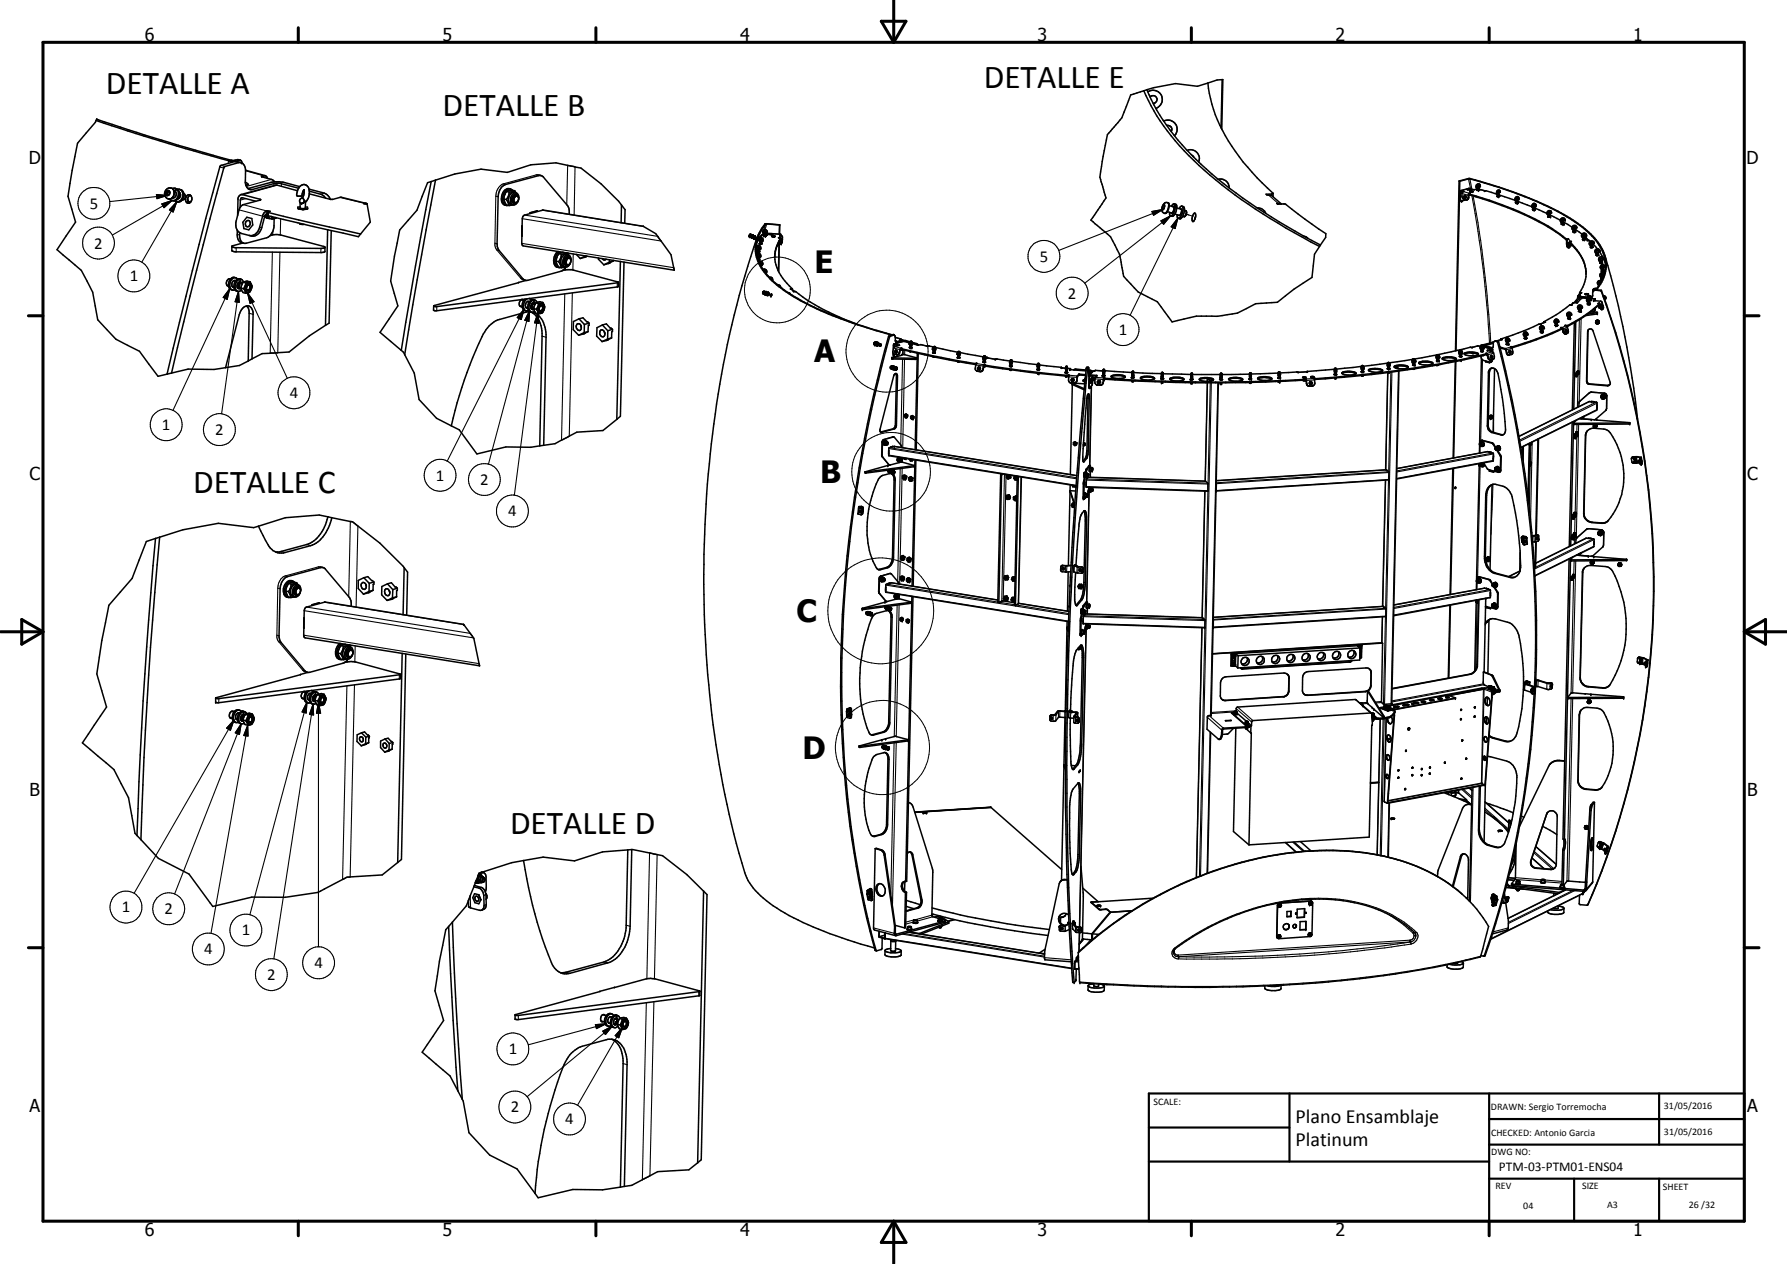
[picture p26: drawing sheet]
<svg xmlns="http://www.w3.org/2000/svg" width="420mm" height="297mm" viewBox="0 0 420 297" stroke-linecap="round" stroke-linejoin="round" font-family="sans-serif">
<defs><g id="words">
<g font-size="7.9">
<text x="24.9" y="22.1">DETALLE A</text>
<text x="231.3" y="20.8">DETALLE E</text>
<text x="104" y="27.2">DETALLE B</text>
<text x="45.4" y="115.8">DETALLE C</text>
<text x="119.9" y="196">DETALLE D</text>
</g>
<g font-size="7.2">
<text x="191.5" y="64.2">E</text>
<text x="191.5" y="85.2">A</text>
<text x="192.8" y="113.5">B</text>
<text x="187.3" y="146.2">C</text>
<text x="188.7" y="178.3">D</text>
</g>
<g font-size="4.7">
<text x="304.6" y="263.9">Plano Ensamblaje</text>
<text x="304.6" y="269.3">Platinum</text>
</g>
<g font-size="4.2">
<text x="34" y="9.6">6</text>
<text x="104" y="9.6">5</text>
<text x="174" y="9.6">4</text>
<text x="244" y="9.6">3</text>
<text x="314" y="9.6">2</text>
<text x="384" y="9.6">1</text>
<text x="6.8" y="38.7">D</text>
<text x="410.6" y="38.7">D</text>
<text x="7" y="112.9">C</text>
<text x="410.8" y="112.9">C</text>
<text x="7" y="187.1">B</text>
<text x="410.8" y="187.1">B</text>
<text x="7" y="261.4">A</text>
<text x="410.8" y="261.4">A</text>
<text x="34" y="290.4">6</text>
<text x="104" y="290.4">5</text>
<text x="174" y="290.4">4</text>
<text x="244" y="290.4">3</text>
<text x="314" y="290.4">2</text>
<text x="384" y="290.4">1</text>
</g>
<g font-size="3.9">
<text x="21.1" y="49.1">5</text>
<text x="22.2" y="58.4">2</text>
<text x="244.5" y="61.5">5</text>
<text x="30.5" y="66.1">1</text>
<text x="251.1" y="70.2">2</text>
<text x="263" y="78.7">1</text>
<text x="68.1" y="93.6">4</text>
<text x="38.1" y="101.1">1</text>
<text x="50.6" y="102.3">2</text>
<text x="102.5" y="113">1</text>
<text x="112.9" y="114">2</text>
<text x="119.5" y="121.4">4</text>
<text x="28.6" y="214.4">1</text>
<text x="38.7" y="214.8">2</text>
<text x="56.8" y="219.8">1</text>
<text x="48" y="224.3">4</text>
<text x="73.9" y="227.5">4</text>
<text x="62.9" y="230.3">2</text>
<text x="119.6" y="247.8">1</text>
<text x="120.1" y="261.4">2</text>
<text x="132.9" y="264.2">4</text>
</g>
<text font-size="3.1" x="352.4" y="275.2">PTM-03-PTM01-ENS04</text>
<g font-size="2.4">
<text x="271.2" y="259.7">SCALE:</text>
<text x="350.6" y="260.8">DRAWN: Sergio Torremocha</text>
<text x="391.2" y="260.6">31/05/2016</text>
<text x="350.6" y="267">CHECKED: Antonio Garcia</text>
<text x="391.2" y="266.7">31/05/2016</text>
<text x="350.6" y="271.4">DWG NO:</text>
<text x="351.6" y="279.3">REV</text>
<text x="372" y="279.4">SIZE</text>
<text x="391" y="279.6">SHEET</text>
<text x="358.1" y="284.1">04</text>
<text x="377.9" y="283.8">A3</text>
<text x="397.1" y="283.8">26 /32</text>
</g>
</g></defs>
<g fill="none" stroke="#000" stroke-width=".24">
<path d="M43.6 46.4h.2M177.6 55.9l.2 .1M177.6 55.9h.1M177.7 55.9l.3 .1M279.6 50.5l-.7-.2 1.6 .5M56.6 67.1l.2 .1M125.5 72h.1M180.9 69.2h.1M181 69.2l-.1-.1 .4 .2M206.7 81h.1M210.2 86.5h.1M210.3 86.5h.1"/>
<path d="M209.7 110.9h.1M208.3 175.8h.1M208.3 175.7l.1 .1M208.4 175.8h.1M144.6 240.1h.1M144.6 240l.7 .2"/>
<circle cx="182.8" cy="68.1" r="7.7"/>
<circle cx="208.6" cy="82.5" r="9.6"/>
<circle cx="209.5" cy="110.9" r="9.3"/>
<circle cx="207.1" cy="143.5" r="12.4"/>
<circle cx="207.5" cy="175.7" r="11.1"/>
</g>
<g fill="none" stroke="#000" stroke-width=".25">
<path d="M51.7 39.2l.9 .3M52 38.9l.9 .2M53.8 37.8l-.2 .6M55.2 38l.9 .2M55.8 37.5l.5 .2M55.9 37.8v.2M133.5 38.9l-.2 9.2M135.2 39.2l-.2 11.3M36.8 45.7l2.5 .2-2.4 .8zM38 47.9l2.5-.8-1.9 1.7zM39.3 44.7a.64 .64 0 0 1 .7 .7 .64 .64 0 0 1-.7 .6l-.4-.4zM39.3 45.9l-13.5 1.5"/>
<path d="M40.2 44.2a1.36 1.36 0 0 1 .6 1.5 1.36 1.36 0 0 1-1.2 1M40.5 47.1l-14.1 8.1M41.6 47.4l-.9 2.4-.9-.5zM41.6 47.4l-8.3 14.2M55.5 58.2v1M55.8 55.1l.5 .1M56.2 49.3l6 1.6M57.2 48.1l5.5 1.5v.7M57.7 40.1l4.3 1.2v.4M57.9 46.7l-1.4 .3M58.4 44.3l.9 .2M61 53.4l.5 .1"/>
<path d="M61.1 46.8v.2M61.6 41.4v.2M63.1 50v.7M63.8 42.2l-5.9 1.6M64 59.2l-.5 23.8M64.2 54.4l-.1 .8M64.4 43.1v.5M65.2 43.5l-8.1 2.3M65.8 59.3l-.5 23.6M66 51.4l-.1 3.8M66.2 43.2v.6M75.5 58.4l-.1 1"/>
<path d="M76.2 45.4l-.9 .2M79.9 46.4l5.9 1.4v.1M116.4 57.1l.5 .2M116.4 57.1v.6l.4 1M116.6 46.1l.5 .1M116.6 46.1l-.2 11M116.8 58.7l.5 .1M116.8 58.7l5.6 6.6M118.3 43.2l.6 .1M118.3 43.2a3.1 3.1 0 0 0-1.7 2.9M121.2 45.8a1.14 1.14 0 0 0-.5 1.9M122.7 57.2l35.7 5.7"/>
<path d="M122.8 51.4l32.6 5.2M123.3 50.5l31.3 5M126.1 41.1l.5 .2M126.1 41.1l-7.8 2.1M126.1 41.1h.6M127.5 49.4l23.8 3.8M134.8 59.6l-.1 3.8M176.2 55.7h.1M176.3 55.6h.1M176.3 55.5v.1M176.4 55.1l-.2 .6M176.5 55l-.1 .1"/>
<path d="M176.5 55.2l-.2 .3M178.5 55.9h.1M178.8 55.8h.1M179.3 55.2l-.5 .6M179.4 54.6l-.2 .6M179.7 54.4l-.3 .8M180 52.7l-.4 1.3M180.3 52.6l-.4 1.4M180.8 54.9l2.7 .2M183.2 55.9h.1M183.3 55.3h.1M183.4 56.8l.1 .1"/>
<path d="M183.5 56v.2M183.6 55.3l-.4 .6M184 55.8l-.5 .5M270.8 49.7l2.6-.5-2.2 1.4zM273 51.9l2.2-1.2-1.6 2zM273.4 49.2l-24.4 9.6M273.5 48.2l.1-.1a.62 .62 0 0 1 0 1l-.1 .2-.2-.1zM273.7 48h.1M274.5 47.6a1.97 1.97 0 0 1-.7 2.5M275.2 50.7l-20.2 15.8M276.9 51.3l-.6 2.4-.9-.4zM276.9 51.3l-11.2 22.8"/>
<path d="M298.3 45.8l2.2 2v.2M299 45.6v.4M343.2 46.7h.2M343.7 45l-.3 .1M343.7 45.5l1.6 .3M344 45l1.5 .5M344.1 45h.1M345.3 42l.5 2.4M345.3 46.4l-.1 .1M345.4 45.6v.2M345.5 44.3l-1.9 .5M345.6 42l.5 2.4"/>
<path d="M346.1 46l.3 2a261 261 0 0 1 3.8 32.6M346.4 46.1a281.2 281.2 0 0 1 4.1 34.5M347.7 44.4l1.3 .4M349 44.8h.1M368.2 56.1v.2M368.3 56.6l.8 .5M368.4 56.2v.2M368.8 56.2l.5 .6M369.1 56.9v.2M369.1 57.7h-.2M372.8 56l.6 .6M372.9 55.9v.1"/>
<path d="M54 67.9l-.6 2.5-.9-.5zM54 67.9l-13.3 28.5M56.1 68.5l.1 2.5-.9-.1zM56.1 68.5l-4 28.7M58.2 68.8l1.5 2.1-.9 .4zM58.2 68.8l9.4 20.1M58.6 73.6l.9 .3M102.7 72.1v.9M122.4 65.3l.5 .2M122.4 65.3l.6 .4M123.2 72.6l-.7 2.5-.9-.5zM123.2 72.6l-18.1 35.8"/>
<path d="M124.5 73l-.1 2.5-1-.2zM124.5 73l-9.7 36.1M126.5 73.4l.2 2.6-1-.1zM126.5 73.4l-5.6 43M127.5 79l.9 .2M132.8 69l-.8 34.4M132.9 62.9v.5M133.6 60.4a1.07 1.07 0 0 0-1 .7 1.07 1.07 0 0 0 .4 1.2M134.6 68.8l-.8 33.7M145.1 66.5v.9M179.4 68.5v.4zM179.7 68.5v.2l-.2 .4"/>
<path d="M186 67.9l.6 .6M186.2 67.9v.1M208.9 79.1l.3 .1M209 79h.2M209.5 78.7v.2M209.8 78.7l.3 .1M210 78.6l.2 .1M210 78.7h.1M210.5 79.3l1.2 .3v.2M211.6 79.7h.1M212.2 79.9l-1.6 .4M352.9 79.8h.1"/>
<path d="M353 79.8l-1.1 .3M363 75.6v.1M363.2 75.7l-.9 .5M367.3 77.1v.2M367.7 78h-.1M368.2 76.5l-1 .5M368.4 76.5v.1M368.5 76.8l-1.1 .5M368.6 76.5v.2M370.1 71.1l-.6 .6M370.4 70.8h.3M371.3 69.6l-.1 .1"/>
<path d="M371.3 75.1l-.3 12.1M371.3 69.5v.1M371.4 69.9v.6M371.4 69.6l2.8 .2M371.5 68.7v.2M371.5 69.4v.2M371.8 74.9l-.5 19.6M371.8 68.8l-.5 .7M371.8 69.8v.2M371.9 70l1.3 .1M373.4 77.8l-.1 .1M373.9 69.9l-.1 .1"/>
<path d="M374 70.1l1 .1M374.7 70.6h.1M374.8 68v.1M374.9 70.5l.1 .1M374.9 68.1v.1M375 72.7v.1M375.2 68.1l-.1 .1M375.4 68v.1M375.4 73.5v.3M376 71.4v.2M376.3 70.8l-.4 .6M376.5 68.2l-.1 .1"/>
<path d="M376.5 72.3h-.3M376.5 68.3v.1M376.7 71l-.7 .6M377.2 69.6l.1 .7M377.3 70.3h.1M377.4 69.7l.1 .4zM377.5 70.1h.1M205.6 80.6l.2 .1-.2 .2zM205.9 80.4l.1 .4-.3 .3M210 84.1v.3M210 83.3l.1 .1M210.1 81.8l1.6 .4"/>
<path d="M210.4 81.4l1.5 .4v.2M210.5 99.9l.3 .1M210.6 81.1l-.4 .1M210.7 80.4l.3 .1M210.8 88.3h.2M211.4 82.8l.1 .1M211.4 81.1v.1M212 82v.1M212.2 84.4l-.4 20.1M212.2 83.1v.2M212.3 80.1v.2M212.5 80.2l-2.2 .6"/>
<path d="M212.7 84.4l-.5 20.8M212.7 82.3v1M212.8 80.1v.2M215.3 84.2v.3M215.5 80.7l-.3 .1M216.4 81l1.6 .4M229.2 85.4v.2M229.4 85.4v.2M229.4 85.8l1.9 .3M229.6 85.4l1.8 .3v.2M229.8 87.2h.1M230.4 87.3h.1"/>
<path d="M231.1 86.7l.1 .1M231.6 85.8v.2M232.1 84.1v.1M232.2 84.1l1.8 .4M234 84.5h.1M249.6 86.4v.1M249.7 86.5h.8M250.9 86.6l.7 .1M251 88.2v.2M251.2 88.2v.2M251.3 88.6l2 .1M251.4 88.2l1.9 .1v.3"/>
<path d="M251.5 86.8h.1M251.6 86.8h.1M251.8 90h.1M252.2 90.1v.3M252.5 90h.1M252.9 86.7v.1M253.2 89.4v.1M253.6 87.9v.2M253.8 87.9v.2M255.4 86.6h.3M255.4 86.5h.3M255.6 86.3l.3 .1"/>
<path d="M255.8 93.6h.3M255.9 90.6l.1 .5M255.9 90.6l.2 .1M256 88.4l-.1 2.2M256.1 87.9h.1M256.1 87.1v.1M256.3 88.3l-.1 .2M256.6 90.7l-.4 18.7M256.7 89.9h.1M256.7 87.2v.3M256.7 89.3h.1M256.7 89.3v.5h.1v-.5l-.1 .6"/>
<path d="M257.1 89.3v.1M257.1 87.2l-.7 .9M257.1 89v.3M257.1 89.3l.1 .1M257.2 88.7l-.1 .4M257.2 88.8l-.1 .2M257.2 88.8v.5M257.2 89.3v.1M257.5 89l2 .2M257.5 87l1.8 .2M257.6 88.7l1.9 .1v.2M257.8 88.2v.2"/>
<path d="M258 90.5h.1M258.6 90.5h.1M259.4 89.9h.1M259.8 88.9v.2M283.9 88.9v.7M283.9 90l-.5 23M284.6 89.5v.1M284.6 90l-2.6 115.9M284.8 90l-2.5 115.8M286.3 90l-1.7 78.1M305.3 87.5h.1M306.8 89.2v.1"/>
<path d="M307.2 90.1h.1M307.2 87.4l-1.9 .1M307.3 87.3v.1M307.9 90.7v.1M308.5 90.7h.1M308.9 88.9l-1.9 .2v.1M309.1 89.3l-2 .1M309.2 88.9v.3M309.4 89v.2M326.3 87.6l-.5 22.8M327 87.5l-.5 23.4-40.5 2.6M327.3 87.4l-1.8 78.1"/>
<path d="M328 86.1v.3M328.1 86.1v.4M328.8 87.2l-1.7 78.2M347.5 81.3l-1.4 .4M348.4 81.4h.1M348.6 84.6l-.5 19M348.8 81.2v.1M348.9 81.6l1.8 .4M349.2 81.2l1.8 .5M349.5 83.1v.3M349.7 82.3h.1M349.9 99.9h-.2"/>
<path d="M350 84.1h-.2M350.2 87.5l-.2 .1M350.5 82.3l.3 .1M350.8 81.8l-.2 .1M350.8 84.6l.1-.1v.2l-.3 .3M350.8 80.5h.3M350.9 82.7l-1.4 .4v.1M351 82.3v.4M351.1 97.9l.1 3.7M351.2 83l-1.5 .4M351.8 80.1l-.2 .1M352.2 80.3h-.2"/>
<path d="M352.4 80.3l-.3 .1M352.8 81.6v.2M354.2 82.9h.1M355.2 81.5l-1.3 .4v.2M355.4 81.5v.2M355.5 81.8l-1.5 .5M355.6 81.5v.2M370.2 99.5l-.1 .2M370.8 99.7l-.1 1.8M371 88l-.1 7.8M371.2 99.7l-.6 26.9M373.1 89.5l-.1 .1"/>
<path d="M373.7 94.4l-16.5 8.2M373.7 92.2l-2.3 2.1M373.7 92.2v.1M373.7 90.2v.1M374.2 92.1v.1M374.2 92.1l-.5 .1M374.2 92.1l3 .3M375.3 94.5l-18 8.9M375.4 96.3l-17.8 8.8M375.5 94.7l-18.2 9M376.6 93.2l.3-.1 .2 .2-.1 .2M377.2 92.4h-.1"/>
<path d="M377.2 92.4l.4 .2 .2 .4M377.8 96l-.1 .1M377.8 96l-.2 .4M377.8 93v.1M377.8 93v3M378 90.6l-.1 .1M383.1 99.4v.3M202 119.1h.1v.2M202 119.3l-.2 1.5M202 119l.1 .3h-.2M202.1 119.3h.1M202.6 119l.1 .1"/>
<path d="M202.6 119.5h.1M202.7 119.3l-.1 .2M202.8 120h.1M203.6 110.9v.3M207.1 101.5l.2 .1M207.3 106.9l.1 .1M207.3 106.9l.1 .5M207.3 104l.2 .1M207.3 104v2.9M207.4 107.4h.1M207.4 107.4l1.5 1.7M207.8 103.3h.1"/>
<path d="M207.8 103.3l-.3 .2-.2 .5M208.6 103.9l-.3 .3 .1 .2M208.9 109.1l.1 .1M208.9 106.9l44.1 7.1M209 105.4l44.1 7.1M209.1 105.2l44 7.1M209.8 102.7h.2M209.8 102.7l-2 .6M210 100.8h.3M210.2 112.8h.3M210.3 104.9l42.9 6.9M211.7 110.1l-.6 26.6"/>
<path d="M211.7 108.5v.1M211.9 107.8l-.3 .1 .1 .4M212.1 110.1l-.6 27.2M212.2 107.6v1M214.9 109.4v.3M235.3 111.5h.2M235.4 111.4h.2M236.2 111.5l-.7 29.8M236.5 111.5l-.6 29.7M239.2 112.1l.2 .1M239.2 112h.3M240.1 112.1l-.7 29.8"/>
<path d="M251.6 115.3v.3M254.7 116.8h.1M254.7 113.8h.2M254.7 108.5h.2M254.8 113.3h.2M255.2 107.7h.3M255.3 110.5h.2M255.4 114.3l28.6 1M255.4 112.8l28.6 .9M255.4 110.2h.2M255.5 112.6l28.5 .9M255.5 111.8l.1 .1"/>
<path d="M255.6 105.9l.3 .1M255.6 111.3v.1M255.6 116.2v.6M255.6 116v.9M255.6 116.1h.1l-.1 .7M255.6 116v.1M255.8 112.2l27.7 .9M256.1 109.4h.2M256.1 115.6l-.6 25.9M256.1 114.6h.1M256.5 115.4h.1M256.5 114.9h.1"/>
<path d="M256.7 110.7h.1M256.8 109.9l-.1 .8M256.8 109.9h.1M256.8 110.7h.1M256.8 110v.7zM283.3 115.4l-.7 29.8M285.9 115.3h.1M285.9 114.8h.1M285.9 114.7h.1M325.8 112.8l-.7 29.7M326 110.4l-40 2.6M326.5 112.8l-.7 30.1"/>
<path d="M326.5 112.7l-40.5 2.6M326.5 111l-40.5 2.7M347.9 104.1l.4 .2 .1 .2-.1 .3-.4-.1zM348 109.6l-.6 26.1M348.1 104.1a.46 .46 0 0 1 .4 .3 .46 .46 0 0 1-.2 .5M348.1 109l.3 .3-.1 .2M348.5 103.5h.1M349.5 116.4h-.2M349.8 106.1l-21.3 4M350.8 104.1h-.1M351 106.5l-22.6 4.2M351 101.6h-.3"/>
<path d="M351 113.8l-.4 11.8M351.1 108.2l-22.7 4.2M351.1 106.7l-22.7 4.2M351.2 104.4h-.1M351.6 109.9l.4 .3-.2 .4-.4-.2zM351.6 109.9a.43 .43 0 0 1 .5 .3 .43 .43 0 0 1-.2 .5M351.9 105.2l.3 .2-.2 .3M352.8 107l-.1 .1M352.9 110.4l-.1 .1M353 107.5h-.2M353.1 102.2h-.2M358.2 104.9v3.9"/>
<path d="M359.6 104.3h-.2M359.7 104.4h-.1M359.8 109.5l-.2 10M359.9 104.7l-.1 3.8M360.2 103.9l-.3 18.4M361.6 103.3h-.1M361.7 103.4l-.1 .1M370.7 102.5l-.3 17.9M372.8 102.3v.1M384 107.4h-.1M384.1 107.7l.2-.1v.3M384.3 108.6h.2v.2"/>
<path d="M384.7 107.3l.2 1.5M384.9 107.3l-.1 .1 .2 1.4M385.6 107.7h.1M385.7 108.2h-.2M385.8 108.8l-.2 .1M385.9 107.5h-.2h.2l.2 1.5M65.3 138.2l.6 .1M65.3 138.2l-.2 11.1M66.1 129.6l.9 .2M67.1 135.3l.5 .2M67.1 135.3a2.8 2.8 0 0 0-1.8 2.9M70 137.9a1.07 1.07 0 0 0-.9 .8 1.07 1.07 0 0 0 .4 1.1"/>
<path d="M72.1 128l1 .2M74.8 133.2l.6 .2M74.8 133.2l-7.7 2.1M74.8 133.2h.6M82.4 122.6l-.4 17.7M84.1 123.6l-.4 19.1M202.7 120.6h.1M206.5 139.1h.2M206.5 139.1l.2 .3M206.6 136.1h.2M206.6 136.1l-.1 3M206.7 139.4l.1 .1"/>
<path d="M206.7 139.4l1.5 1.8M206.8 133.8l.3 .1M207.1 135.3l.1 .1M207.1 135.3l-.4 .3-.1 .5M207.8 136l-.2 .3 .1 .2M208.2 139.1l43 6.9M208.3 137.5l43 6.9M208.4 133.3l.3 .1M208.4 137.3l26.2 4.2M209.1 134.7l.2 .1M209.1 134.7l-2 .6M209.1 134.7h.2"/>
<path d="M209.5 136.9l25.1 4.1M209.8 131.1h.3M211.1 139.9l-.2 .2 .1 .3M211.5 139.7l-.1 1M249.8 132.9h.1M250.6 132.9l-.1 1.5M250.8 132.9v1.5M252.5 132.9h.2M252.7 132.8h.2M252.7 132.9h.1M252.8 132.9l-.3 .1v1.4M253.1 132.9v.1"/>
<path d="M253.1 133h.1M253.1 133v.1M253.4 133.1h-.1l-.1 1.5M253.6 133.2l-.2 1.5M254.3 133.2v.1M254.6 134.3v.1M254.7 133.6l-.1 .1M254.8 136.9h.4M255.2 122.4h.3M347.3 136.2a.33 .33 0 0 1 .4 .3 .33 .33 0 0 1-.5 .3v-.4zM347.4 136.1a.43 .43 0 0 1 .4 .4 .43 .43 0 0 1-.2 .4M347.9 135.6h-.1"/>
<path d="M349.1 138.2l-21.4 4M349.2 130.8l-.2 .1M350 136.2h.2M350.3 138.6l-22.6 4.1M350.4 138.8l-22.7 4.2M350.5 136.4l-.2 .1M351.2 137.2l.2 .2-.1 .4M351.6 134.7h-.2M352 139.1h.1M352.2 139.6h-.1M355.2 135.6l-.2 .1M357.3 134.2l-2.6 1.3"/>
<path d="M358 127h.2M358 126.3v.2M358.1 126l-.1 .1M358.1 127.7h.1M358.3 126.5l.1 .1M358.7 126.1h-.1v.3v-.2l.2-.1M359 126.4h-.2h.1l.1 1.5M360.7 125.9l.1 1.4M360.8 125.9h.2l.1 1.4M361.3 125.7h.2M369.4 131.6v.2M370 135.8l-.6 27.1"/>
<path d="M370.1 131.8l-.1 3.2M370.2 126.3v1.5M370.3 121.5l-.1 3.7M370.5 131.8l-.7 31M372.1 134.5v.1M372.4 120.6v.1M373 126.5l-11.9 5.9M373 124.4l-2.3 2M373.5 124.2l-.5 .2M373.5 124.2h.1M373.5 124.2l3 .3M374.3 122.7v.1"/>
<path d="M374.6 126.6l-13.7 6.7M374.8 128.4l-13.9 6.9M374.8 126.8l-14 6.9M375.9 125.3l.3-.1 .1 .4M376.5 124.5l.4 .2 .2 .5M376.5 124.5h.1M376.6 122.9v.1M377.1 128.1h-.1M377.1 128.1l-.2 .3M377.1 125.1v3M380.6 132.7l.3-.1v.3M382.3 131.5v.2"/>
<path d="M65.1 149.3l.5 .1M65.1 149.3l.1 .9 .4 .6M65.6 150.8l.5 .2M65.6 150.8l5.6 6.7M71.2 157.5l.5 .1M71.2 157.5l.5 .4M71.4 149.3l41.2 6.7M71.5 143.5l39.8 6.4M72.1 142.7l38.5 6.1M76.3 141.5l32.7 5.3M81.7 155.1v.4M82.3 152.5a1.12 1.12 0 0 0-.9 .8 1.12 1.12 0 0 0 .3 1.1"/>
<path d="M83.5 151.8l-.1 3.8M93.9 158.6v1M202.9 143v.3M208.2 141.2l.1 .1M208.2 141.2l.1 .2M209.5 145l.3 .1M210.9 142.2l-.6 30.9M211 140.6v.1M211.4 142.2l-.7 30.9M214.2 141.5v.3M234.6 141.4l.3 .1M234.9 141.5l3.6 .6"/>
<path d="M238.5 142l.2 .1M238.8 142.2l12.5 2M239.5 141.8l11.8 1.9M250.9 147.4v.3M253 142.2h.3M253.9 148.8h.2M254 145.9h.2M254 145.4h.2M254.1 140.9l.3 .1M254.5 154.5l.3 .1M254.6 142.6h.2M254.7 146.5l28.6 .9"/>
<path d="M254.7 144.9l28.6 .9M254.7 142.3h.2M254.8 144.7l28.4 .9M254.8 148.5v.4M254.8 143.9v.1M254.8 148.9v.1M254.8 148.8l.1 .1M254.8 143.4h.1M254.9 148.9h.1M254.9 148.1l-.1 .4M255 148.2h.1M255 148.2l-.2 .3"/>
<path d="M255 148.2l-.1 .7M255.1 144.3l27.6 .9M255.3 141.5h.3M255.3 147.7l-1.5 70.1M255.4 146.6v.1M255.8 147.5h.1M255.9 146.9l-.1 .1M256.1 142.8h.1M256.1 142v.9M256.1 142h.1M256.1 142v.8M256.2 142l-.1 .8"/>
<path d="M282.6 147.5l-1.3 58.7M285.2 147.4h.1M285.2 146.9h.1M289.7 156.4h.1M289.7 156.3v.1M289.8 155.8h.1M290 154.3v.1M290 154l.5 .1-.2 .4-.3-.2zM290 156l.3-.1 .2 .4-.5 .2zM290.2 155.9l-.3 .2 .1 .4M290.3 155.7h.1M290.3 156h.1"/>
<path d="M290.5 153.9l-.3-.1-.2 .5M292.1 157.1l.1 .1M303.1 159.3v.1M317.3 155.5v.1M319.7 154.1a.28 .28 0 0 1 .4 .2 .28 .28 0 0 1-.4 .3M319.7 154l.3 .1M319.9 152l-.3 .1 .1-.1M319.9 152l-.2 .1M319.9 152l.2 .3-.3 .3M319.9 152h.1M322.4 158.1v.1M325.1 144.9l-.2 6.2"/>
<path d="M325.3 142.5l-40 2.6M325.7 144.9l-.4 20.6M325.8 143l-40.5 2.5M325.8 143.1l-40.5 2.6M325.8 144.8l-40.5 2.6M345.6 158.4l.2 .1M347.2 156.2h.2M347.3 141.6l-.3 15.8M347.4 141.1l.2 .1M347.6 141.6h-.1M350.4 140.3l-22.7 4.2M350.6 158.6h.1"/>
<path d="M350.8 142l.4 .2 .1 .2-.2 .3-.4-.3zM350.9 141.9l.4 .3-.1 .5M351.1 158.9h-.3M352.2 142.5l-.1 .1M361.1 159.9h.2l-.1 1.4M361.9 159.9h-.3v1.4M371.5 159.3h.1M385.5 154.4l-.1 .1M385.5 155.7l.2 .2M385.6 154.8l.2 .2M386.2 154.6l-.1 1.4M386.5 154.6h-.2l-.1 1.4"/>
<path d="M386.9 156.4l.2 .1M387 155.8h.2M387.1 155.3h.2M387.3 155.1l.1 .1-.1 1.3M387.4 155.1l-.2 .1M51.5 164.2l-.1 .9M55 169.2l-.8 2.4-.9-.5zM55 169.2l-23.5 40.7M56.7 170.1l-.4 2.5-1-.4zM56.7 170.1l-15.6 40M58.2 170.4l.1 2.6-1-.2zM58.2 170.4l-8.6 48.9"/>
<path d="M72.2 165l-.2 2.6-1-.3zM72.2 165l-13.5 50M73.6 165.5l.1 2.5-.9-.1zM73.6 165.5l-9.2 59.8M74.9 165.1l.5 2.5h-1zM74.9 165.1v57.4M81.6 161.2l-1.1 45.5M83.3 161l-1 45.1M199 167.1h.3M199.1 166.7h.2M199.2 166.6h.1M199.3 167.1h.1"/>
<path d="M199.3 166.7l-.1 1.9M199.3 166.6l.1 .6M199.8 166.4h.1M199.8 167.3l-.1 .1M200 166.7l-.1 .3M200.2 168.4h-.1M200.2 167.8h-.1M202.2 175.4v.2M205.2 172.6l.2 .1M207.6 172l.2 .1M208.8 178.4h.2M208.9 169.7l.3 .1"/>
<path d="M210.2 174.5l-.7 35.6M210.7 174.5l-.9 38.4M213.5 173.9v.2M247.3 168l-.1 .1M247.7 168l-.1 1.5M248 168h.3l-.1 1.4M248.6 167.2h.3v1.4M249.2 167v1.5M250.2 179.8v.2M250.4 167.1l-.1 1.5M251.3 167.1l.3 .1M251.4 167h.3"/>
<path d="M251.6 167.2h.1M251.8 167.3l-.1 1.4M252 167.1h.1M252 167.1l-.1 .2M252 167.1v.2M252.5 168.3l.3 .1M252.9 168.4v1.5M253 167.3l-.1 .5M253.1 179.7h.3M253.1 167.5l.3 .1-.1 1M253.7 169.5l-.1 .1M253.7 168.9v.1"/>
<path d="M254 174.8l.3 .1M283.9 168.6l3.4 3 .1-.1M284.3 168.1l3.3 3v.2M284.5 172l-.7 33.2M284.8 168.1h.1M287.4 171.8h-.1M288.1 164.6h.1M290.2 167.3h.1M290.2 167.3h.6M290.6 167l-5.8 .4M290.6 166.5l3.7 3.2M290.8 167.3h.1"/>
<path d="M290.8 167.3l-6 .4M291 166.2l3.6 3.1M292.8 170.8v.2M292.8 169.6l.2 .1M293 169.7l-.1-.2h.5v.2M293.5 169.6l-.5 .1M301.7 163.7h.1M303 162.3l.1 .1M307.4 163.4h.1M318.7 164.4l3.6 3.2M319.8 165.3l.5 .1M319.9 165.4h.4"/>
<path d="M320.4 165.4h.1M320.4 165.4l-.4 .1M321 162.5v.1M321.5 165.1l-1.8 .1M321.6 162.4h.2M321.6 165.3l-1.2 .1M322.3 161.1l.1 .1M322.5 167.6l.5 .1M323 167.7l-.4 .1M323 167.7l-.5 .1M324.1 168.8v.2M324.5 169l-.7 31.9"/>
<path d="M324.6 166.4h.1M324.8 164.8l-1.5 .2M324.9 165.1l-1.4 .1M325 168.7v.3M325.2 168.9l-.7 32.1M325.3 168.4h.1M325.4 168.9l-.6 32.1M325.5 165.9l.1-.2 .5 .2M325.7 165.9h-.3h.2M325.7 165.9h.4M325.9 168.8l-.4 19.5M326 165.9h-.3"/>
<path d="M326.1 166.1h.7M326.1 165.9h.1M326.2 166h.1M326.2 166h.5M326.2 166.1h.5M326.2 167h.1M326.3 166h-.1M326.4 167h.1M326.7 166h.1M326.8 166.4l.9 .4M327.2 168.1v.2M327.3 165.4h.1"/>
<path d="M327.6 166.8l.3 .1M327.8 166.7v.1M327.9 167.3v.2M328 166.7v.1M340.4 163.4l-14.1 2.6M342.2 164v.1M346.5 162.3h.1M346.7 168.3v.2M346.7 166.1v.2M346.9 162.2l-.1 .1M348.3 161.7v.2M348.8 162l-.5 22-22 4.1"/>
<path d="M348.8 160.7l-21.6 4M348.9 160.9l-21.7 4.1M349.1 161.7l1.8 .8M350.1 161.3h.1M350.1 161.3h.6M350.1 161.2l.6 .1zM350.7 161.2h.1M350.7 161.5h.1M350.7 161.5h.7M350.8 161.5h.1M350.8 161.5h.5M350.8 162.6l-1.9-.6-.5 22"/>
<path d="M351.2 162.5v.2M351.3 173.4l-.2 .1M351.3 161.5h.1M351.4 161.5h.1M351.4 161.5h-.1M351.4 161.8l.9 .3M351.7 162.6v.1M352.2 162.2v.1M352.4 162.1h.2M352.5 162.4v.2M354.1 174.2h-.2M358.6 160.6l.1 .1-.1 .1-.1 1.4"/>
<path d="M358.8 160.5l-.1-.1v.1M359.1 160.1h-.2M359.4 160.4h.1v.6M359.5 160.2l-.2 .2M360 162.7h.2M360.1 162.1h.1M360.4 161.6l.2 .1M360.8 161.4h-.2l.2 .2v1.4M363.9 160.5l-.2 .1v1.4M364.3 160.5l.2 .1-.1 1.4M364.6 160.4l.2 .1M366.6 178.7l-.1 .1"/>
<path d="M368.7 163.9v.3M369.4 164.2l-1 42.9M369.8 164.2l-1 42.9M371.4 167.9l-.1 .1M373.5 161.3l-.1 .1M376.9 161.6l-.1 .1M381.7 163.8v.3M205.6 196.5l.2 .1M207 196.1h.3M207.2 199.7h-.2M208.4 193.8h.3M232.9 189.7h.1"/>
<path d="M252.3 180.7h.2M253.8 186.4h.3M302.3 198l2.5 2.2M303.9 197.9l2.5 2.2M326.2 188.6h.1M326.5 188.6v.1M326.5 188.7l-.2 12.7M340.9 186.2l.5 .1 .6-.1M340.9 186.1v.1M342 186.2h.1M343.7 185.5l2.4 2.1M344 185.4l2.1 1.8"/>
<path d="M344.6 188v.3M344.8 188.1l1.1 .9M345.4 185.2l.7 .6M345.9 189l-.3 .1M346.4 185l-.7 27M347.8 194.8h-.2M348.3 184.1l-22 4.2M348.9 184.4v.1M349.1 189.9l5.6 4.9M349.1 190.3l2 1.7M349.2 188.5l5.5 4.9M349.2 184.4h.1"/>
<path d="M350.2 198.6l-.2 .1M350.9 192h.4M351.7 192.7l3 2.5M351.8 192.4l-.3 .1M351.8 199.1h-.2M355 193h.2M355 192.8h-.2M355 193.5h.2M356.4 198.3h.1M361.1 199l4.8 4.2M363.7 191.3h-.1M371 183.3v.1"/>
<path d="M372.9 185.4v.1M373.8 190.5h.3M374.1 189.1h.3M375.1 185.6v.1M376.1 199.1h.1v.2M376.3 197.8l-.1 .1M376.4 198.3h.2v.2M377 198.1l-.5 1.4M377.3 198.2h-.2l-.5 1.3M377.6 199.6l.2 .1M377.8 199.1l.2 .1M377.9 198.9h.2"/>
<path d="M377.9 198.9v.2M378 198.9l.2 .1-.5 1.3M110.6 210.5v2.9M113.1 205l.1 .1M113.1 208.5l-.5 .2M113.4 206.2a.55 .55 0 0 0-.4 .4 .55 .55 0 0 0 .2 .6M114.2 210.2l-.5 .2M114.3 212.6l-.5 .2M147.2 217.4l1 .3M152.7 200.4l-.6 29.6M154.5 200.8l-.6 29.2M203.9 209.3h.1l.2 .8"/>
<path d="M204 209.2l.1 .1 .2 .9M204 210.1h.1M204 210.1h-.2M204.1 210.1l-.1 .1 .2 1.3M204.5 208.9h.1M204.5 218.8h.3M204.6 210.3l-.1 .1M204.8 209.3l-.1 .2M204.9 210.1l-.1 .2M205 210.7l-.1 .1M205.1 211.2l-.1 .2M205.4 218.1l5.1 1.2"/>
<path d="M208 219.8l-1.2 .3M208 219.7l-1.3 .4M208.1 200.9l-.2 .1M210.6 219.5l.1 .4M212 219.5l33.6 5.4M212.5 219.4l33.1 5.3M213.2 214h.3M213.4 217.8l.2 .2 .7-.2M213.5 217.8h.1M213.5 217.8l.1-.1 .6 .1M213.6 217.8l.2 .1M213.7 219.1l31.9 5.1"/>
<path d="M214.2 217.8l-.3 .1M214.4 200.8l.2 .1M214.7 216.7l-1.8 .5M214.8 216.2l-1.8 .5M214.8 216.3h.1M214.8 216.3h.9M214.9 216.2l.7 .1M214.9 216.2h.1M215.6 213.3l.2 .1M215.7 216.3h.1M216.5 211.5h.3M219.1 215.1l-3.9 1.1"/>
<path d="M219.4 215.4l-3.7 1.1M219.5 214.9l-.4 .1M220.6 215.9l.4 .1 .5-.1M220.7 215.8h.7l-.1 .1zM220.7 215.2l-1.1 .3M221.2 215.3h.1M221.4 215.8v.1M222.2 216.5l-.1 .2M224.2 216.1l-1.4 .4M249.5 217.5l-.1 .1M250.1 217.6l.1 1.3M250.3 217.5l.2 1.3"/>
<path d="M250.4 206.7l-.1 .1M252.1 217h.2l-.2 .1 .1 1.2M252.2 205.5h.3M252.3 216.5h.2M252.6 204.9h.4M252.7 217.2h.1M252.7 216.8h.1M252.7 216.8v.4M252.7 216.8v.1M253 217.7l-.2 .1 .1 1.2M253.1 217.8l.1 1.3M253.4 200.8h.4"/>
<path d="M253.8 219.2l-.1 4.4M253.9 217.8l-.1 .1M254.3 218.2l-.1 .1M254.3 218.7v.2M256.8 212h.1M259.9 213.7h.1M260.4 213.8h.1M300.3 212.8h.1M300.9 212.2h.1M300.9 212.7h.2v.3l-.3-.1zM301 219.8a.34 .34 0 0 0-.5 .1 .34 .34 0 0 0 .1 .4M301.1 212.5l-.4 .1v.4"/>
<path d="M307.9 219.6l.2-.1 .2 .2-.3 .1zM308.1 212.3l.2-.1v.3h-.2zM308.1 211.8h.1M308.3 219.4h-.5l-.1 .3 .1 .2M308.4 212l-.5 .1v.5M326.5 214.9l3.5 2.4 2.2 1.9M331.8 218.4l.8 .8M332.2 219.2l.3-.1 .4 .9M332.2 219.2l.3 .7M332.5 219.9l.4 .1M332.5 219.9l-.2 .6-.8 .4M332.6 219.2l.3 .8"/>
<path d="M332.9 220l-.4 .9-.9 .5M333.1 219.1a1.55 1.55 0 0 1-.5 2.3l-.8 .5M333.1 219.1l-.5 .1M333.1 219.1a25 25 0 0 0-6.4-4.4 41.6 41.6 0 0 0-25.8-2.7 58.6 58.6 0 0 0-25 11.1 1.36 1.36 0 0 0-.2 1.6 1.36 1.36 0 0 0 1.4 .6M343.6 201.3h-.2M350.8 212.6h.2M350.8 211.4l.1 .2M351 212l.1 .1M351.1 210.6v.2M351.3 210.2h-.2M351.4 211.6l.1 .1M351.8 210.6h-.1l-.3 .9"/>
<path d="M351.9 211.5h.1l-.3 1.3M351.9 211.4h.2M351.9 210.7h-.2l-.2 .8M353.8 210.9l-.4 1.3M353.9 210.9h.2l-.4 1.3M354.1 208.4l1.4 .2M354.4 210.7l.2 .1M354.5 206.7l1.6 .1M354.6 218.1l-3.5 .9M354.7 206.3l1.6 .1M355.9 207.8v.4M356.2 206.7l6.2 .4"/>
<path d="M356.3 206.2l6.1 .6M356.5 207.2h.1M356.5 207.2l.5 .1 .4-.1M356.6 207.1h.7zM360 202.2l-.1 .1M360.2 201.6l2.9 2.5M360.6 200.4l4.4 3.8M360.7 200.1l4.6 4M361.2 204h-.1M362.4 206.8l.2 .1h.5M362.4 206.8l.3 .1M362.4 206.8h.8"/>
<path d="M363.1 206.9h.1M363.1 206.8h.1M363.1 206.8l-.2 .1M363.2 206.9l4 .2M363.3 207.2l3.9 .3M364.6 204.3h.1M366.9 208l.5 .2 .4-.2M367 207.9l.7 .1zM368.1 209.2l-13.5 6.7M369.7 209.3l-15 7.4M370.2 209.3l-15.6 7.7M372.1 209.9h.1"/>
<path d="M372.1 209.9l-21.5 10.7M372.1 209.5h.4M372.7 208.8l-.3 .4v.3M373.4 212.5l-.1 .1M374.5 207.2l-1.5 1.7h-.3M375.4 207.8l-.1 .1M377.4 200.2l.2 .1M121.9 238.6v1M133.1 228.5l.9 .2M142 226.1l.9 .2M152 235.6l-1 41.6M153.7 235.4l-.9 40.9"/>
<path d="M164.3 233v1M205.7 223.3h.3M207.9 220.5h.1M208.1 220.5h.1M208.1 220.5l43.9 7M245.6 225l6.2 .6M251.9 226.4h.3M252.2 230.8h.3M252.7 227.6h1M252.7 226.1h.9M253.6 225.1l-.6 .7h.6M254.5 220.7l-.7 .9"/>
<path d="M254.8 220.7l-1.1 1.3M256.4 220.9l-1.2 1.3M256.8 220.8l-.2 .3M275.9 224.1l.4 .6 .8 .1M276.1 223.5a.82 .82 0 0 0 .9 1M276.1 223.5l-.2 .1M276.2 222.8l.2 .1M276.3 223l-.2 .5M277 224.5l.1 .3M277 224.5v.1M277.1 224.8v.5M300.2 220.1h.1"/>
<path d="M300.6 220.1l.3-.1 .1 .2-.1 .1zM331.5 220.9v.3M331.5 220.9h.1M331.5 221.2l.1 .2M331.5 220.9l-54.5 3.6M331.6 221.4h.1M331.6 221.4l-54.5 3.4-.1-.1M331.6 221.4l.2 .5M331.6 221.4l-9.3 1.3-8.2 .8a321.9 321.9 0 0 1-37 1.3M331.8 221.9a310.5 310.5 0 0 1-45.6 3.5l-9.1-.1M348.1 224.7a220.8 220.8 0 0 1-32.7 5.6l-4.4 .4a318.8 318.8 0 0 1-23.4 1.1l-17.8-.2-16-.8M349.2 224.5l-.2 .1"/>
<path d="M350.7 220.1h-.2M140 240.8l2.5-.2-2.3 1.1zM141.7 242.3l2.3-1.2-1.6 2zM142.5 240.6l-18.3 4.9M144 241.1l-20.1 16.6M146.3 241.5l-.8 2.4-.9-.5zM146.3 241.5l-10.5 18.2M146.5 249.9l.9 .3"/>
<circle cx="22.1" cy="47.8" r="3.8"/>
<circle cx="23.1" cy="57.1" r="3.8"/>
<circle cx="31.5" cy="64.8" r="3.8"/>
<circle cx="245.4" cy="60.2" r="3.8"/>
<circle cx="252.1" cy="68.9" r="3.7"/>
<circle cx="264.1" cy="77.4" r="3.8"/>
<circle cx="39.1" cy="99.8" r="3.7"/>
<circle cx="69.1" cy="92.3" r="3.8"/>
<circle cx="51.6" cy="101" r="3.8"/>
<circle cx="103.5" cy="111.7" r="3.7"/>
<circle cx="113.9" cy="112.7" r="3.7"/>
<circle cx="120.5" cy="120.1" r="3.7"/>
<circle cx="29.6" cy="213.2" r="3.8"/>
<circle cx="39.7" cy="213.5" r="3.8"/>
<circle cx="57.8" cy="218.6" r="3.8"/>
<circle cx="49" cy="223" r="3.8"/>
<circle cx="63.8" cy="229" r="3.7"/>
<circle cx="74.9" cy="226.3" r="3.8"/>
<circle cx="120.6" cy="246.5" r="3.7"/>
<circle cx="121" cy="260.1" r="3.8"/>
<circle cx="133.9" cy="263" r="3.7"/>
</g>
<g fill="none" stroke="#000" stroke-width=".35">
<path d="M284 19.5a33.8 33.8 0 0 0 7.4 17.3 62.2 62.2 0 0 0 7.9 8.7M284 19.5l-2.5 .8-5.1-.7-5.2 1-1.5 .5M287.3 18.7l-1.1 .1-2.2 .7M287.3 18.7h.2l-.2 11.7M287.3 18.7l-.2 11.4M22.6 28.3l-.2 .4-4.2 5-1.2 6.3-1 6.1 1.8 6.1-4.4 6.5 5.7 4.8 2.7 5.2 1.2 6.4 4.3 4.6 5.5 2.8 4.4 5.9 7-1.7 6.1 .1 6-.9 2.1-1.1M22.6 28.3l11.2 3.7 17.9 5.2 2.6 .7h1.1l1.1-.3 .3 .3v.4M22.7 28a439.3 439.3 0 0 0 32.3 9.7l.8-.2 .7 .1M22.7 28l.4 .2M22.7 28l-.1 .3M56.7 38.2l-1.5-.2-3.3 .9a809.9 809.9 0 0 0-12.6 49M268.9 21.3l-3.1 1-1.5 4.1a9.7 9.7 0 0 1-2.4 3.4l-1.5 1.8-1.6 8.8a5.2 5.2 0 0 0 .3 2.9l.9 3.2-3.5 5.2 4.6 3.9 .5 1a15 15 0 0 1 2.3 6.9l.3 1.4 1.6 1.8a7.3 7.3 0 0 0 4 3l2.3 1.2 3.5 4.7 1.3-.3a19.7 19.7 0 0 1 9.3-1l4.7-.7 4.3-2.2 5.1-.4a55.3 55.3 0 0 1 8.2-5.8l.6-5.5 1.1-1.8"/>
<path d="M268.9 21.3a54.8 54.8 0 0 0 15.6 19.9 134.6 134.6 0 0 0 25.7 16.7M269.7 21.1a52.8 52.8 0 0 0 15.2 19.8 135.7 135.7 0 0 0 25.6 16.7M269.7 21.1l-.8 .2M269.9 21.6a2.17 2.17 0 0 1 3.2 .8 2.17 2.17 0 0 1-1.4 3M270.4 22.8a.95 .95 0 0 1 1.5 .2 .95 .95 0 0 1-.8 1.3M273.6 28.4a2.18 2.18 0 0 1 2.7 .7 2.18 2.18 0 0 1-.2 2.8M274.4 29.5a.93 .93 0 0 1 .9 .4 .93 .93 0 0 1 .1 1M279.1 35.3a2.09 2.09 0 0 1 2.3 .5 2.09 2.09 0 0 1 .4 2.3M280.3 36.5l.2 .2M280.6 36.8l.1 .2M39 45.6h.4M39.1 44.6a1.13 1.13 0 0 1 1.5-.2 1.13 1.13 0 0 1 .3 1.4 1.17 1.17 0 0 1-1.6 .9 1.17 1.17 0 0 1-.5-1.7z"/>
<path d="M39.2 45l-.2 .6M39.2 45l.4-.2 .3 .4-.1 .5-.5 .2-.3-.3M39.2 45l.3 .1M39.4 45.6l.1 .2M39.5 45.1l-.1 .5M39.7 45l-.2 .1M40.5 44.3h.8M40.6 46.4l.2 .1M40.7 46.5h.1M41 45h.2M41.1 47.2l.4 .2M41.2 44.2l.1 .1"/>
<path d="M41.2 45a.86 .86 0 0 1 .2 1 .86 .86 0 0 1-.9 .5M41.3 44.3l-.2 .7-.2-.1M41.3 44.3h.1M41.3 44.7h.1M41.3 44.3l-.1 .7h-.1M41.4 44.4l.5 .2 .3 .7M41.4 44.4l-.2 .6M41.4 44.4a1.57 1.57 0 0 1 .5 1.7 1.57 1.57 0 0 1-1.4 1M41.7 44.5h.5M42.2 44.5a1.51 1.51 0 0 1 1 1.8 1.51 1.51 0 0 1-1.7 1.1M42.2 45.3a.87 .87 0 0 1-.4 1.4h.1M42.2 44.5a1.56 1.56 0 0 1 .8 1.7 1.56 1.56 0 0 1-1.5 1.2"/>
<path d="M42.2 45.3a1.42 1.42 0 0 1-.6 1.5 1.42 1.42 0 0 1-1.6 0M42.2 45.3h.1M43.2 45.5a.8 .8 0 0 1 .4 .9 .8 .8 0 0 1-.7 .6M44.1 46.8a.52 .52 0 0 0 .3 .6 .52 .52 0 0 0 .6-.2M44.7 45.9a1.13 1.13 0 0 0-.2 1.9M44.7 45.9l-.1 .1M44.7 45.9h.1M44.8 45.9a.75 .75 0 0 0-.8 0 .75 .75 0 0 0-.4 .7 1.02 1.02 0 0 0 .4 1.1l.5 .1M44.8 45.9l.3 .6-.1 .8M45 47.3l-.5 .5M54.5 58l.8 .2 20.4 .2 .7-.2M55.8 54.1v1.3a1.66 1.66 0 0 0 1.6 1.8"/>
<path d="M56.7 45.7l4.6 1.2-4.1 1.2-.5 .3-.5 .9-.7 2.6a2.34 2.34 0 0 0 1.3 3l1.8 .4M56.7 45.7l-.4 .3-.3 .6-.1 4.1M57.7 42.9v-2.7a1.59 1.59 0 0 0-1.6-2l-3.4 1a965.4 965.4 0 0 0-12.4 48.5M57.7 42.9l.1 .7M57.7 42.9h.2l.5 .4M57.7 40l4.6 1.3M57.8 43.6a1.23 1.23 0 0 0 1.5 .9l5.7-1.4h.9l4.3 1.1M57.8 52.1a.53 .53 0 0 1 .6-.3 .53 .53 0 0 1 .4 .5 .69 .69 0 0 1-.1 .8 .69 .69 0 0 1-.8 .1l-.2-.5zM58 51.1l1.2 .3 .2 1.5-.9 1.1-1.1-.3-.3-1.5zM58.4 43.3l-.6 .3M58.4 43.3l-.6 .2M60.1 47.3l-3.3-.8-.3 .5v1.7"/>
<path d="M62.3 50.8l.3 .4 .4 .1M62.4 50.5l-.9 3a2.22 2.22 0 0 1-2.9 1.8M62.4 50.5l.1 .2M62.5 50.7l.4 .5M62.5 50.7l.1 .2M62.7 50.3l.2-.1v.3M62.7 50.3l-.3 .2M62.7 51.1l.2 .1M62.7 50.3l.2 .8 .3 .2M62.9 51.2l.1 .1M62.9 42a.75 .75 0 0 0-.5-.7 .75 .75 0 0 0-.9 .3l2.3 .6 .8 .5M62.9 49.5a1.41 1.41 0 0 0-1.1 1.3l-.8 2.6a2.3 2.3 0 0 1-2.4 1.9"/>
<path d="M62.9 49.8h.1M62.9 49.5v1.1l.2 .1 21.2 4.9 .5-.6M62.9 49.9l21.9 5.1M62.9 49.5l.6 .2-.5 .1M63 50.7l.3 .6 .7 .2M63 51.3h.2M63 51.3l.3 .1M63.2 51.3l.4 .1M63.5 55.4a4.2 4.2 0 0 1 2.6-.2l10.1 2.8 .2 .1v1l-1 .3-20.1-.2-.8-.3 .1-1.1 2.5-.7M63.8 50.8l.2 .7M64 50.9l.5 .4 .3-.2M64.5 51.4l-.1 1.6a3.1 3.1 0 0 1-1.7 2.9l-4.8 1.2a1.36 1.36 0 0 1-1.6-1.6v-.8"/>
<path d="M64.9 51.2l-.9 .3M65 51.2h-.1M69.9 44.9a1.44 1.44 0 0 1 .8-1.3 1.44 1.44 0 0 1 1.6 .1 3 3 0 0 1-.5 3.8M70 44.8l-5-1.3-8.3 2.2M70.1 49l1.1 .3M70.1 49l1.1 .2M70.5 52.5l.2 .2h.8M70.5 43.9l-3.5-1a7 7 0 0 0-3.6 0l-5.1 1.4M70.6 47.6l.6 .2M70.6 48.6l-.6 .1 .1 .3M70.6 47.6v1.3h1.2l-.1-1.7-.5 .6M71 46.6a.67 .67 0 0 0-.4 1"/>
<path d="M71 46.6a.65 .65 0 0 1 .5 .5 .65 .65 0 0 1-.3 .7M71 46.5v.1M71.2 45.1l.3 .1M71.2 49.2v.1M71.4 44.7l.1 .3a1.72 1.72 0 0 1-.5 1.5M71.5 44.6a1.51 1.51 0 0 0-.5 1.4l-.9 .1-.3-.2 .1-1M71.8 48.6l.5 .1v.4M72.3 49.1l-1.1 .1M72.3 49.1l-1.1 .2M72.7 44.4l3.5 1 1 .6 .5 .9M72.7 44.9l2.9 .8 1 .9M72.7 45.6l5 1.3 2.6-.5 5.8 1.4"/>
<path d="M77 54l-.5 22.5M77.9 54.2l-.5 21.7-.9 .6M85.5 47.9l.4-.1 .4 .1zM86.3 47.9l.8 4.3-2.3 2.8M86.3 47.9h.1M101.4 42.7l-3.7 19.8-3.4 19.8M101.4 42.7l-.9 .2-2.5 6.5-4 4.7-1.3 6.1-.8 5.8 1.6 5.9-4.1 6.2 4.9 4.2M102.4 42.3l4.5-1.4 6.2-1.1 6.2 .7 5.5-1.8 5.9-.4 5.9 1.2 4.7 3.7 4.1 4.1 .7 .9M102.4 42.3l-1 .4M102.4 42.3l-4.3 23.5-2.9 17.6M118.4 46.7l.3 .9a1.15 1.15 0 0 0 1 .7M118.4 46.7l.7 .2"/>
<path d="M119.1 46.9l.6 1.4M119.1 45l-.5 1.1-.2 .6M119.1 45l.6 .2M119.7 45.2l-.2 .9-.4 .8M120 44.4a1.68 1.68 0 0 0-2 1.5 1.6 1.6 0 0 0 1 2.4M120.5 44.7a1.06 1.06 0 0 0-1.7 .3 2.07 2.07 0 0 0 .3 3.3h.4M120.6 48.1l-.9 .2M120.7 45.5a.87 .87 0 0 1 1 .1 .87 .87 0 0 1 .3 1 1.24 1.24 0 0 1-1.5 1.4 1.8 1.8 0 0 1 .2-2.5zM121 44.8l-.6-.1-1.3 .3M121 44.8l-1.3 .4M121 44.8l.3 .5M121.4 45.3a1.39 1.39 0 0 0-1.9 1.6l.2 .8 .9 .4"/>
<path d="M121.5 45.8a1.03 1.03 0 0 0-1.1 .7 1.03 1.03 0 0 0 .3 1.2l.3 .1M121.6 47.5l-.3 .3h-.3M122 46.5l-.3-.4a.77 .77 0 0 0-.8 .6 .77 .77 0 0 0 .5 .9 .96 .96 0 0 0 .6-.9 .96 .96 0 0 0-.6-.9 1.17 1.17 0 0 0-.4 2M122.7 53.1v2.4zM122.7 53.1h.1M123 50.8l.3-.3 4.4-1.1 23.5 3.8 3 1.7 3.6 5 .7 3.6-35.5-5.7-.3-.6 .1-5.8zM124.6 50h.1M126.2 49.6h.1M126.3 49.5l-1.7 .5M126.3 49.5v.1M126.7 41.1l.5 .2M131.2 59.1a2.5 2.5 0 0 0-.4 3.6l.5 .2"/>
<path d="M131.4 59.6l-.4 .6-.3 1.1M131.4 59.6l.6 .2M131.6 59.1a2.35 2.35 0 0 0-.5 3.7l.7 .1M132 59.8l-.1 .7-.6 1M132.5 59.3l-1.1 .3M133.2 59.4h.1M133.3 59.4l-1.3 .4M133.3 59.4l.3 .5M133.6 59.9a1.35 1.35 0 0 0-1.7 1.4l.1 .9 .3 .3 .6 .2M133.6 59.5v.4M133.8 50.3v-1.4l-.2-.4-5.9-7-.4-.2-.5-.1-7.9 2.1a2.99 2.99 0 0 0-1.8 2.9l-.2 11.7 .4 .9 5.6 6.7 .6 .4M135.5 59.8l.9 .9"/>
<path d="M146.1 48.2l.9 1.1-.1 3.2M146.1 48.2l-.1 4.1M176.3 55.6v.1M176.3 55.6h.1M176.3 55.6l.4 .2M176.5 55.2l.4 .2M176.6 55.1l-.4 .1-.1 .4 .2 .1M176.6 55.1l-.1 .1M176.6 55.1l-.3 .5M176.7 56h.1M176.8 55.8v.2M176.8 55.8l.4 .2"/>
<path d="M176.9 55.2h.2M176.9 55.2l.2 .1M176.9 55.2l-.2 .8M176.9 55.5l-.2 .5M177 55.2h.1M177.1 55.3l-.1 .1 .4 .2M177.1 55.2l-.3 .6M177.1 55.3l-.1 .1M177.1 55.2l-.1 .2M177.2 56l.1 .2M177.3 56l.2 .1M177.3 56.1v.1"/>
<path d="M177.4 56l-.1 .2M177.4 55.6l-.2 .4M177.5 55.7l-.2 .4M177.5 55.5l-.1 .1M177.5 55.4v.1M177.5 55.4l.1 .1M177.5 55.7h.2M177.6 55.9h-.1M177.6 55.5l-.3 .5M177.6 55.5l-.1 .2M177.6 56l-.1 .1M177.6 55.8h.1"/>
<path d="M177.6 55.8l-.1 .3M177.7 55.8l-.1 .2M177.8 58.2a9.7 9.7 0 0 0 3.1 7 36.9 36.9 0 0 0 11.3 7.4l8.5 3.3 4.3 1.4 4.6 1.4h.6M177.8 58.2a.58 .58 0 0 1 .8-.5 .58 .58 0 0 1 .2 .8l-.2 .3-.3-.1-.2 .1 .2-.3 .3-.1-.2-.4-.3 .2M177.8 58.2h.1M177.8 58.2h.3M177.9 59.7a.58 .58 0 0 1 .9 .1 .58 .58 0 0 1-.4 .9l-.1-.1M178 55.8a235.4 235.4 0 0 0-11.9 60.3 255.2 255.2 0 0 0 7 82.1 45.8 45.8 0 0 0 2.5 8.1 20.2 20.2 0 0 0 7.9 7.7 87.3 87.3 0 0 0 22.1 8.8M178.1 59.2h.3M178.1 59.1h-.1l.1 .1M178.1 59.1h.4M178.1 58.2h.1"/>
<path d="M178.2 58.8h.1M178.2 58.8l-.1 .3M178.2 58.5v.1M178.3 56.3l-.4 .8M178.4 59.2h.1M178.5 59.1h.1M178.5 57.2v.1M178.5 58.8v.3M178.5 57.3h.1M178.5 57.2l.1 .1M178.6 55.8l-.3 .5 .7-.1 .1 .3-.3 .1M178.6 55.8h.3"/>
<path d="M178.6 57.3l.4 .1M178.6 57.3h.1M178.6 55.8v.1M178.6 59.1l-.2 .1M178.6 57.3l.3 .1M178.7 57.2h-.2M178.7 56.9h.1M178.7 55.8h-.1M178.8 56.7l-.1 .6h.3v-.4M178.8 56.6v.1M178.9 55.8a.56 .56 0 0 1 .5 .7 .56 .56 0 0 1-.7 .4M178.9 57.4h.1"/>
<path d="M178.9 55.8h.1M179 57.2l.2 .1M179.2 57.3l-.3 .1M179.2 57.3l-.2 .1M179.5 54.1a.59 .59 0 0 1 .9 .4 .59 .59 0 0 1-.7 .6v-.2a.28 .28 0 0 0 .4-.3 .28 .28 0 0 0-.4-.2l-.2 .2-.2-.1zM179.6 55.5h.1M179.7 55.4h-.2l.2 .1M179.7 55.5h.2M179.7 55.1v.3l.2 .1 .1-.1v-.3M179.7 55.2l-.7 .1-.5 .6 .3-.1M180 55.4l.2 .1M180.2 55.5h-.3"/>
<path d="M180.8 55h.1M180.8 55l.8-.1 .1 .1M180.8 55l.6 .1M180.9 55l.5 .1M181 55h.4M181 55h.1M181.1 55h.3M181.4 55h.1M181.5 55.5l.1 .1M181.6 55.6l.4 .1M181.7 55l-.3 .1M181.7 55.6l.3-.1v.2"/>
<path d="M182.2 59.6a10.3 10.3 0 0 0 4.1 8.3M182.3 55.5l-.6-.1-.3 .1 .2 .1M182.3 55.5l-.7 .1M182.3 55.5l-.3 .2M183.1 55.8l.3 .1M183.1 55.8l.4 .1 .1 1.4M183.1 55.8v.1M183.1 56.9h.2M183.2 57.4l-.4 .1M183.2 57.4l-.2 6.4M183.2 57.4l-.1 6.4M183.3 56.7l.1 .2"/>
<path d="M183.3 56.7h.1M183.3 52.9l-3.2-.3a8.9 8.9 0 0 0-2.3 5.6M183.3 52.9l-.1 2.1M183.3 52.8l-3.3-.2a8.3 8.3 0 0 0-.7 10.9 26.9 26.9 0 0 0 10.4 7.9 96.7 96.7 0 0 0 20.6 7.4M183.3 52.8v.1M183.3 56.5v.2M183.3 52.8v2.2M183.4 55.3h.1M183.4 56.4v.8M183.4 57.2v.1M183.4 57.3l-.2 .1M183.5 55l.1 .3"/>
<path d="M183.5 55l-2.7-.1-.3 .3h-.5M183.5 55l-.2 .3h.3M183.5 55.2v.1M183.5 56l-.9 1.8-.4 1.9M183.5 56.1l-.8 1.8-.5 1.7M183.6 55.3l.4 .4-.1 1.1-.2 .5h-.3M183.7 55.4h.1M183.7 56.7h.1M183.7 56.3l.1-.1-.1 .8zM183.8 56.5v.3zM183.8 56.3l-.1 .4M273.3 48.8l.4 .1"/>
<path d="M273.5 48.3l-.2 .5M273.5 48.3l.3-.1v.4l-.2 .5-.2 .1-.1-.4M273.5 48.3l.3 .1M273.6 48a.8 .8 0 0 1 1.3-.2v.9a1.67 1.67 0 0 1-1 1.5l-.6-.4-.1-.3 .1-.9zM274.5 49.7l1 .4M274.9 48.3l1.1 .4M275.3 50l.2 .1M275.7 48.6h.3M276 48.6h.1M276.1 47.9l.3 .1M276.2 48l-.3-.1-.5 .6M276.2 48l.3 .1"/>
<path d="M276.2 48l-.2 .6M276.3 48.1a2.72 2.72 0 0 1-1 2.7l-.3-.3v-.6M276.3 48.1h.3a2.6 2.6 0 0 1-.8 2.7l-.6-.1M276.3 48.1l-.4 1.6-.4 .4M276.3 50.3l1 .3M276.7 48.9l1.1 .3M276.8 50.5v.6l.2 .2M277.2 49l.6-.6a1.14 1.14 0 0 1 .2 1.6l-.5 1.1-.5 .2M277.6 49.1a.6 .6 0 0 1 .1 1.1l-.3 .4h-.3M277.9 48.4a1.14 1.14 0 0 1 .4 1.8l-.3 .7-.4 .5-.6-.1M278.5 49.4l.3 .1a1.39 1.39 0 0 1-.3 1.4l-.4-.1M278.9 49.6a1.18 1.18 0 0 1-.4 1.3"/>
<path d="M280.4 51.9v.1M281 51.2v.2M281 51.2l-.3 .7-.3 .1M281 51.2a.82 .82 0 0 0-.1-1.1 1.8 1.8 0 0 0-.5 1.8M281.1 50.9l-.1 .3M286.5 42.2a1.98 1.98 0 0 1 2.5 2M295.6 48.9l1 .1 .7 .6 .3 .6M299.3 45.5h.1M299.3 45.5l-1.6 .1 .2 .2 1.1 .2 2.3 2M299.3 45.5v.7M301.3 48l-1.1-.2 .2 .2h1.9M302.3 48h.1"/>
<path d="M302.3 48l4.5 3.5 4.9 3.4v.9l-1.2 1.8M306.6 55.5l.9 .5M310.5 57.6l-.3 .3M343.1 42.5l2.2-.5h.4a101.5 101.5 0 0 1 22 8.4 21.8 21.8 0 0 1 9.2 8.5 8.4 8.4 0 0 1-1.5 9.2h-.2M343.1 42.5l.1 .1M343.1 42.5l-.9 40M343.2 42.6l2.1-.6a89.7 89.7 0 0 1 23.7 9.3 19 19 0 0 1 7.7 7.6 8.3 8.3 0 0 1 .8 4M343.2 42.6l-.9 39.8M343.4 44.8l.8 .2-.3 .1M343.4 44.8l-.2 .2v1.7l.2 .4 .4 .1M343.6 47.4h.1M343.6 47.2v.2"/>
<path d="M343.8 47.2l-.1 .2M343.9 45.1l-.5-.1v1.9l.2 .5M343.9 45.1l-.2 .3 .2 1.1 .3 .4 .6 .1M344.3 46.1l.3 .1v.2h-.2zM344.6 46l.2 .4M344.6 46l-.3-.1-.2 .3 .2 .4 .3 .1 .2-.3M344.6 47l-.8 .2M344.8 46.4h.1M345.1 44.6h.4M345.1 44.5v.1M345.3 44.4l-.1 .1h.4l-.1-.1M345.4 45.6a83 83 0 0 1 19.5 8.1l3.4 2.5h.5"/>
<path d="M345.4 45.7l-.1 .9-.4 .4M345.6 45.4l.1 .1h-.3v.3a79.3 79.3 0 0 1 19.5 8.1l3.6 2.5M345.6 45.4l-.3 .2-.2 1.2-.3 .2M345.6 45.4v.1M345.7 45.1h.4M345.9 44.5l-.6-.1h-.3l.1 .2M345.9 44.5l-.4 .1M346.1 45h-.3h.3v.1M346.4 45l-.3 .1M346.4 45l-.7 .1M346.4 45l-.5-.1-.3 .1 .1 .1M346.4 45h.1"/>
<path d="M347.2 44.7h.1M347.3 44.7h.1M347.3 44.7h.6M347.4 44.4v.3M347.4 44.6l-.1 .1M347.4 44.4a1.96 1.96 0 0 1-2-.2l-2 .6M347.4 43.9v.1M347.5 44.3l-.1 .1M347.5 44.3h.1M347.6 44.3h.1M347.7 44.3l-.3-.6 .3-.1 .3 .2a.47 .47 0 0 0-.3-.6 .47 .47 0 0 0-.6 .3v.6l.3 .3M347.7 44.3v.4h-.4"/>
<path d="M347.7 44.6h.1M347.7 44.4l1.4 .4M347.8 44.6l.1 .1M347.8 44.7h.1M349.1 44.9l-.2-.1h.5l2.5 .8M349.2 44.8l-.1 .1M351.9 46.1l.5 .1M351.9 46.1h.1M352 46.2h.4M352.1 45.8l-.2-.2v-.5a.45 .45 0 0 1 .5-.4 .45 .45 0 0 1 .4 .5h-.3l-.2-.2-.1 .5 .3 .1v.2l3.7 1.3M352.1 45.8h.1M352.1 45.8l.4-.1v.4h-.4v-.3"/>
<path d="M352.1 46l-.2 .1M352.5 46.1h.1M352.6 46.1l-.2 .1M356.4 47.7l.4 .1M356.4 47.7v.1M356.5 47.6h-.2l.1 .2M356.8 46.5l-.3 .4 .3 .1v.3M356.8 47.2v.1M356.8 46.5v.1M356.8 47.3v.4h-.3v-.3M356.8 46.6v.1l.2 .1a.42 .42 0 0 0-.2-.6 .42 .42 0 0 0-.5 .3 .47 .47 0 0 0-.1 .6 .47 .47 0 0 0 .5 .2l.1-.1M356.8 47.6l.2 .1"/>
<path d="M356.8 47.3l3.4 1.3M357 47.7l-.2 .1M360.3 49.3h.2M360.3 49.2v.1M360.4 49.3l.4 .1M360.4 49.3h.1M360.5 48.9v.4h.3v-.4l-.2 .1M360.5 49.2h-.2M360.5 49h.1M360.8 49.2l.2 .1M360.9 48.9l-.4-.3 .2-.5a.24 .24 0 0 0 .2 .3 .24 .24 0 0 0 .3-.2 .57 .57 0 0 0-1-.1 .57 .57 0 0 0 .3 .9M360.9 48.9l2.8 1.3"/>
<path d="M360.9 48.9h-.1M361 49.3l-.2 .1M363.9 50.9l.1 .1M363.9 50.9h.1M364 51l.4 .1M364 51h.1M364 51l.3 .1M364.1 50.8l-.2 .1M364.1 50.3h.1M364.2 50.3h.2v.3M364.3 51.1h.1M364.4 50.8l.2 .2"/>
<path d="M364.4 50.6v.4h-.3v-.4M364.4 50.6h-.2M364.4 50.5l2.4 1.2M364.5 50h.1M364.5 50l-.1-.2-.3 .2v.2l.1 .1M364.5 50h.3l-.3-.5a.6 .6 0 0 0-.7 .3 .6 .6 0 0 0 .2 .8h.3M364.6 51l-.2 .1M364.6 51l-.3 .1M366.8 51.7a.55 .55 0 0 1 .6-.5 .55 .55 0 0 1 .5 .6l-.3-.2h-.4v.3l.3 .2 .1 .2M366.8 51.7l.2 .5 .3 .2M367.2 52.7h.1M367.2 52.6h-.1l.1 .1"/>
<path d="M367.2 52.4l.1 .3M367.2 52h.2M367.6 52.6l.1 .1h-.5M367.6 52.3v.4h-.4M367.6 52.2l2 1.2M367.6 52.3l-.3 .1M368.5 56.4l-.2 1a.51 .51 0 0 0 .2 .6 .51 .51 0 0 0 .6 0l.1-.9M368.6 57.3v.1M368.6 57.4v.3M368.6 57.3h.1M368.6 57.7h.1M368.7 57.2v.4"/>
<path d="M368.7 57.6h.1M368.7 57.6v.3M368.8 56.2l-.3 .2M368.8 56.2h.1M368.8 57.6l-.3-.5 .2 .8M368.8 57.6l-.1 .3M369.1 56.8v.1M369.1 56.9l-.1 .1a10.7 10.7 0 0 1 3.9 6.8M369.1 56.9a10.4 10.4 0 0 1 3.8 6.9M369.1 56.9l-.3 1.3M369.4 57.4l-.1 .4h-.2M369.4 56.7l-.3 .1"/>
<path d="M369.4 56.7v.1M369.9 54.4v.1M369.9 53.6l.4 .2v.3M369.9 53.6l.3-.3a.26 .26 0 0 0 .3 .3 .26 .26 0 0 0 .2-.2 .59 .59 0 0 0-.9-.2 .59 .59 0 0 0 .2 .9M369.9 53.6h.1M369.9 54.5h.1M369.9 54.5h.3M369.9 53.6l2.1 1.4M370 54.4l-.1 .1M370.3 54.1v.4l-.3-.1v-.3M370.3 54.4l.2 .1M370.3 54.1h-.3"/>
<path d="M370.5 54.5h-.3M372 55a.53 .53 0 0 1 .6-.2 .53 .53 0 0 1 .3 .6l-.4-.3-.3 .2 .4 .6M372 55l-.1 .6 .4 .3M372.1 56.2l.1 .1M372.2 56.3h.3M372.2 55.2l.7 .7h-.3M372.3 55.9v.4h.1l.2-.4M372.3 56.2h-.2M372.3 55.9h.2M372.5 55.9h.1M372.6 56.2l.2 .1M372.6 56h.5l.5 .5-.4 .1 .5-.1 .2 .2"/>
<path d="M372.8 56.3h-.3M373 55.9v.1M373.7 56.6h.1M373.9 58l.4 .2M374.1 57.8l.2-.1 .1 .1M374.1 58h-.2M374.2 57l.6 .2a.56 .56 0 0 0-.6-.6 .56 .56 0 0 0-.5 .7l.4 .5M374.2 57l-.2 .3 .3 .2M374.2 57l1.4 1.5M374.3 58.2h.1M374.3 57.5l.1 .1M374.4 57.6v.5h-.3v-.3"/>
<path d="M374.4 58l.2 .1M374.6 58.1l-.3 .1M375.4 60h.3M375.4 60h.1M375.4 59.6v.3l.3 .1M375.4 59.9h-.2l.2 .1M375.4 59.6h.3M375.6 58.5l.4 .1 .2 .5h-.3l-.2-.3M375.6 58.5a.58 .58 0 0 0-.6 .5 .58 .58 0 0 0 .4 .6M375.7 58.8h-.1a.27 .27 0 0 0-.3 .2 .27 .27 0 0 0 .2 .3h.2v.8M375.7 59.4v.1M375.7 59.6h.1"/>
<path d="M375.7 58.8h.1M375.7 59.9l.2 .1M375.9 60h-.2M375.9 60l-.2 .1M376 59.1l.9 1.4M53.3 67.1h.5M53.7 65.6l.4 .1M53.8 65.6h.4M53.8 65.6a.89 .89 0 0 0-.6 .8 .89 .89 0 0 0 .6 .8M54.2 65.6a1.63 1.63 0 0 0 .1 2.5l.3 .1M54.6 67.4l.4 .1zM55.1 66h.3l-.3-.1-.3 .1-.3 .6v.6l.2 .2"/>
<path d="M55.1 65.9v.1M55.2 68.1l-.6 .1M55.4 65.3a1.63 1.63 0 0 0-1.3 1.2 1.63 1.63 0 0 0 .5 1.7M55.4 65.3l.4 .3M55.4 65.3l-.3-.1a.87 .87 0 0 0-.9 .4M56 67.7l.3 .1M56.1 65.5l.9 .3 .2 .5M56.1 65.5l.2 .1M56.1 65.5v.1M56.3 67.8a.79 .79 0 0 1-.6-.7 .79 .79 0 0 1 .4-.8h.3v-.7a1.64 1.64 0 0 0-1.1 1.3 1.64 1.64 0 0 0 .7 1.6l.8-.4M56.4 66.3l.3 .1M56.4 66.2l.3 .2"/>
<path d="M56.5 66.3v-.7h-.5a1.72 1.72 0 0 0-.4 2.8l.3 .1M56.7 66.4l.3 .3M56.7 67.7l-.4 .1M56.7 67.7l.4 1 .6 .2M56.7 67.7l.6 .2M56.7 66.4a.83 .83 0 0 0-.7 .6 .83 .83 0 0 0 .3 .8M57 66.7a.55 .55 0 0 0-.8 .2 .55 .55 0 0 0 .1 .7l.4 .1M57 66.7l-.3 1M57.2 66.3l-.2 .4M57.2 66.3l.6 .2M57.3 67.9l.4 1M57.8 66.5l-.5 1.4"/>
<path d="M58 71.9l.5 .7 .1 .7-.2 11.5M58 67.4v.8a.71 .71 0 0 0 .9-.4 .71 .71 0 0 0-.4-.9l-.4 .2-.2 .5M58.1 66.8a.64 .64 0 0 1 .8-.2 .64 .64 0 0 1 .3 .8 .92 .92 0 0 1-.3 1 .92 .92 0 0 1-1 .1l-.2-.8zM58.1 67.2l.4-.2a.66 .66 0 0 1 .2 .7 .66 .66 0 0 1-.5 .5l-.3-.5M58.8 66.2a1.8 1.8 0 0 1-.2 2.5l-.9 .2M58.8 66.2l-1 .3M58.8 66.2l-.8-.1-.8 .2M76.5 76.5l-3.7 2.4-4.8 3.8-6.4 .4-2.3 1.2M102 71.9h.1M122.2 71.9l.6 .2zM122.6 70.4l-.5 .7 .1 .8M122.6 70.4h.2l.3 .2z"/>
<path d="M123 65.7l.5 .2M123.5 65.9h.2M123.5 70.3a1.54 1.54 0 0 0-.8 1.4 1.54 1.54 0 0 0 1 1.4M123.6 65.9l-21.6 6M123.7 72.3h.1M123.7 72.3l.4 .1M124 70.2a1.67 1.67 0 0 0-.3 2.9M124.2 70.9h.3M124.2 72.9l-.5 .2M124.2 72.9l.5 .4M124.4 70.9a.8 .8 0 0 0-.8 .5 .8 .8 0 0 0 .3 1h.1M124.5 70.9a2.2 2.2 0 0 0-.3 2"/>
<path d="M124.5 70.1l.4 .4M124.7 73.3l-1.2 .1-6 1.7a6.8 6.8 0 0 0-4.1 4 99.6 99.6 0 0 0-7.3 21M124.7 73.3l.3 .1M124.9 73.4a5.9 5.9 0 0 1 2.6 5.6l-.6 25.8M125 72.6l.2 .1M125 72.6l.4 .1M125 72.6h.1M125.2 70.4l.7 .2 .4 .5M125.2 70.4l.4 .1v.7M125.2 70.4l-.1 .1M125.3 73.4a4.8 4.8 0 0 1 3 4.6l-.5 26.6M125.4 71.2h.2"/>
<path d="M125.4 71.2h.1M125.5 71.2a.97 .97 0 0 0-.5 1.4M125.5 71.1l.1 .1M125.5 70.5a1.7 1.7 0 0 0-.6 2.9M125.5 70.5h-.5l-.5 .4M125.5 70.5v.7M125.5 72.6l-.1 .1M125.5 72.6l.4 1 .7 .1M125.6 71.2l.2 .3M125.6 71.2l-.3 .1-.4 .5 .1 .8 .4 .1M125.6 71.2l.2 .1M125.7 73.2l-.8 .2"/>
<path d="M125.8 71.5l-.1-.1a.59 .59 0 0 0-.6 .5 .59 .59 0 0 0 .4 .7l.6 .1M125.8 71.5l-.3 1.1M126 71.2l-.2 .3M126 71.2l.6 .2M126.1 72.7l.5 1M126.6 71.4l-.5 1.3M126.9 72.2l.4-.4a.66 .66 0 0 1 .3 .7 .66 .66 0 0 1-.6 .5 .66 .66 0 0 1-.2-.8 .66 .66 0 0 1 .8-.4 .71 .71 0 0 1 .1 1 .71 .71 0 0 1-.9 .2v-.7M126.9 71.6a.59 .59 0 0 1 .7-.2 .59 .59 0 0 1 .4 .6 .99 .99 0 0 1-.2 1.1 .99 .99 0 0 1-1.1 .3l-.2-.9zM127.6 71.1l-1 .3M127.6 71.1a1.65 1.65 0 0 1-.4 2.6h-.6M127.6 71.1l-.8-.2-.8 .3M130.7 61.3l.6 1.4 .7 .2"/>
<path d="M130.7 61.3l.6 .2M131.3 61.5l.7 1.4M132.2 63.6l1.1-.2h1.4l10.7 2.9M132.8 62.7l-.8 .2M133 62.7l-.9 1-8.4 2.2M133.8 60.5a1.05 1.05 0 0 0-.9 .7 1.05 1.05 0 0 0 .4 1.2l.3-.1 .4-.3M134.2 61.1a.44 .44 0 0 0-.3-.4 .44 .44 0 0 0-.6 .2l-.1 .4a.55 .55 0 0 0 .2 .9 .55 .55 0 0 0 .7-.6l.1-.1M134.2 61.5a.78 .78 0 0 0-.2-1 .78 .78 0 0 0-1 0 1.03 1.03 0 0 0-.4 1 1.03 1.03 0 0 0 .7 .9M134.2 61.5a.93 .93 0 0 0-.1-1.3 .93 .93 0 0 0-1.3 .1 1.6 1.6 0 0 0 .1 2.4M134.2 61.5l-.5 1-.4 .2h-.4M136.1 74.9l1-.2 1.4 1.2M136.1 74.9l1.3 1.3"/>
<path d="M136.1 74.9l-1.3 .7v1.9l1.2 1.3M136.6 76.5v.1M136.6 76.6l.1 .6-.3 .4a.88 .88 0 0 1-.9-.5 .88 .88 0 0 1 .3-1l.6 .1 .3 .7M137.4 78.1l-1.4 .7M137.4 76.2v1.9M137.4 78.3l.1 .1M137.5 78.4l-1.5 .4M137.7 60.1l-1.3 .6M137.8 60.3h.1M137.9 60.3l-1.5 .4M138 60.2l-.3 .1h.2M138.2 77.9l-.9 .5h.2"/>
<path d="M138.2 77.9l-.8 .2M138.5 75.9l-.3 2M138.5 75.9l-1.1 .3M140.7 60.6v.3l1.3 1.3M141.2 77.6a.83 .83 0 0 1 1 .5 .83 .83 0 0 1-.3 1 .9 .9 0 0 1-.9-.5 .9 .9 0 0 1 .2-1zM141.6 60.7l.4 .4 .5-.2M141.6 76.4l1-.3 .9 1 .5 .3M141.6 76.4l1.3 1.3M141.6 76.4l-1.2 .6-.1 2 1.3 1.3M142.1 78v.1M142.1 78.1l.1 .3M142.9 79.7l-1.3 .6"/>
<path d="M142.9 77.7v2M142.9 79.8h.1M143 79.8l-1.4 .5M143.3 61v.6M143.3 61.6l-1.3 .6M143.3 61.8h.1M143.4 61.8l-1.4 .4M143.8 79.4l-1 .5 .2-.1M143.8 79.4l-.9 .3M144 77.4l-.2 2M144 77.4l-1.1 .3M144.2 61.3l-1 .5h.2"/>
<path d="M144.2 61.3l-.9 .3M144.2 61.2v.1M145.4 66.3l-42.7 5.8-.7-.2M145.4 66.3v1.1h-.3l-42.4 5.6-.8-.1 .1-1M145.9 61.4l-.9 37.2M146.7 61.6l-.8 36.2-.9 .8M178 60.1l.1-.2 .5 .2-.5 .5M178.1 60.6v.1M178.3 61.1h.1M178.3 60.6h-.2M178.3 60.6h.1M178.4 61.5a.58 .58 0 0 1 .9 .2 .58 .58 0 0 1-.4 .8"/>
<path d="M178.5 60.9l.1 .1M178.5 60.7v.3h-.2M178.6 61.8h.4v.3l-.2 .1M178.6 61l-.2 .1M179.4 68.7v.2M179.4 68.7v.1M179.4 63.3a.6 .6 0 0 1 .8 .2 .6 .6 0 0 1-.1 .8M179.4 68.6l-.1 .2M179.4 68.6v.3M179.6 63.6l.3 .1v.2M179.7 68.5h.1M179.7 68.5l.1 .1"/>
<path d="M179.7 68.5l-.3 .1M179.8 68.6l-.3 .5-.2-.2M179.8 68.6l.3 .1M179.9 63.9v.1M180 68.7h.1M180.1 68.5a.4 .4 0 0 1 0 .4 .4 .4 0 0 1-.3 .3v-.2M180.1 68.7l-.1 .4-.3-.1M180.1 68.7l.1-.2v.6l-.3 .2M180.1 68.5l-.2 .2M180.1 69.1l.3 .2M180.1 68.5h.1M180.2 68.6l-.1 .1"/>
<path d="M180.2 68.6h.1M180.2 68.7l.3 .1M180.3 69.2l.1 .3 .1-.1M180.4 69.2v.1M180.5 68.8h.1M180.5 69.3l-.1 .1M180.5 68.8l-.1 .5M180.6 68.7l-.1 .6M180.6 68.7l-.2 .1M180.6 68.7h.1M180.6 69.3l-.1 .1M180.7 68.7h.1"/>
<path d="M180.7 68.7l.1 .2M180.8 68.9l-.2 .4M180.8 68.9v.1M180.8 69.3h.1M180.8 69.3h-.2M180.8 69v.1M180.8 69l.1 .1M180.8 69.1v.2M180.9 65.2l.6 .1 .1 .6M181.2 65.4l.1 .1M181.3 69.6h.1M181.4 69.5v-.4l-.1 .5"/>
<path d="M181.4 69.4l-.1 .2M182.8 67l.5 .1 .2 .4M185.3 68.7l.3 .1 .2 .3M186.3 68.1h.1M186.3 67.9h-.5l1 .6h-.3h.6a50 50 0 0 0 14.2 7.6M186.3 67.9v.2M208.9 79a298.4 298.4 0 0 0-10.4 102.2 216.7 216.7 0 0 0 7.3 42.2h.3M208.9 79h.1M209.8 78.7l-.8 .3M210.2 78.7h.1M210.2 78.7h-.3M210.3 78.7v.1"/>
<path d="M210.3 78.8l.2 .4v.9l.2 .3M210.3 78.8l-1.1 .2a304 304 0 0 0-10.9 65.4 245.5 245.5 0 0 0 7.7 79h.1M210.5 79.3l1.2 .3M211.5 79.7l.9 .3M211.5 79.7h.1M211.6 79.7l.3 .1M352.9 79.7l.3 .1h-.3M352.9 79.7l-.1 .1M352.9 79.8l-1 .3M358.3 79.5l.3 .1M358.3 79.5h.8M358.6 79.4l-.3 .1"/>
<path d="M358.6 79.6h.2M358.6 79.5h.2M358.7 78.9l.1 .3M358.8 78.9h-.1M358.8 79.2l-.2-.1v.5M358.8 79.4l.3 .1M358.8 79.2v.4M359.1 79.5l-.3 .1M359.2 78.7l-.6-.3-.1 .2 .2 .3M359.2 78.7h.1M359.2 78.7a.58 .58 0 0 0-.4-.7 .58 .58 0 0 0-.7 .5 .58 .58 0 0 0 .5 .7M362.2 78l.2 .1"/>
<path d="M362.4 77.6v.4h.3v-.3M362.4 77.9l-.2 .1M362.4 77.6h.1M362.4 77.6l.3 .1M362.5 77.4l-.2-.3 .1-.2h.2l.2 .3h.3a.59 .59 0 0 0-.4-.7 .59 .59 0 0 0-.7 .5 .59 .59 0 0 0 .4 .7M362.5 77.4l.2 .3M362.6 77.4l.1 .3M362.6 77.4h.1M362.7 77.9l.2 .1M362.8 78h.1M362.9 78l-.5 .1M363 75.6l.4 .1-1.3 .5h.2h-.5l-3.5 1.6-5.4 1.9"/>
<path d="M363 75.6v.2M365.6 76.5h.2M365.8 76.4l-.2 .1M365.8 76.1v.4h.3v-.4M365.8 76.1l.2 .1M366 75.8l.2 .2-.2 .2M366 75.8v.4M366.1 76.4l.2 .1M366.2 75.6l-.2-.2h-.2v.3l.2 .1M366.2 75.6h.3M366.2 75.6h.1M366.3 76.5h-.5"/>
<path d="M366.3 76.5h-.2M366.5 75.6h.1M366.5 75.6a.58 .58 0 0 0-.4-.6 .58 .58 0 0 0-.7 .4 .58 .58 0 0 0 .4 .7M367 77l.4 .1 .4 1 .4 .4M367 77l.3 .1M367 77h.1M367.3 77.1a65.4 65.4 0 0 1-11.9 4.4l-.1-.1M367.3 77.1l.1 .2M367.4 77.3a77.1 77.1 0 0 1-11.9 4.4M367.4 77.3l.3 1.1 .5 .1M367.5 77.6l.2 .5M368 77.4l.2-.1 .3 .3v.4l-.3 .1"/>
<path d="M368 77.8l.2 .3M368 77.8h.1M368 76.5h.1M368 77.4v.4M368 77.4l.1 .4M368 76.5l.5 .2M368.1 77.8l.1 .3M368.2 77.5l.1 .4-.1-.1zM368.5 76.7l.3 1.3-.6 .5M368.6 74.8h.7M368.6 74.8h.1M368.6 74.8l.2 .1"/>
<path d="M368.8 74.5a.58 .58 0 0 1-.4-.8 .58 .58 0 0 1 .8-.3l.3 .6h-.3l-.2-.3-.3 .1 .4 .7M368.8 74.7l-.2 .1M368.8 74.5v.3h.3v-.3M368.8 74.5h.3M369 74.2l.1 .3M369.1 71.7l-2.3 1.7-3.8 2.2M369.1 74.5h.1M369.1 74.7l.2 .1M369.1 71.6v.1M369.3 74.8l-.2 .1M370.2 75.8l-.5 20.5M370.5 75.6l-.5 20.6"/>
<path d="M371 69.7l.1-.3h.5l-.2 .4M371 69.7h.2M371 69.7l-.1 .4M371.1 69.9l-.8 1.2M371.1 73.2h.2M371.2 69.7l-.1 .2M371.3 72.8a.58 .58 0 0 1-.4-.8 .58 .58 0 0 1 .9-.2l.3 .5h-.3l-.3-.3-.2 .1 .1 .4h.2v.3M371.3 73.1l-.2 .1M371.3 69.8l-.2 .1M371.3 69.8l2.7 .1M371.3 73.2h.4M371.3 73.2h.1"/>
<path d="M371.3 72.8h.1M371.3 72.8v.4M371.3 73.2h.3M371.3 72.8h.3M371.4 69.8h-.1M371.4 68.7l.5 .1-.4 .1-.5 .6M371.4 68.7l.1 .3M371.5 69.6l-.3 .1M371.5 72.5l.1 .3M371.6 73.1l.2 .1M371.6 72.8v.1M371.7 73.2h-.1"/>
<path d="M371.7 72.8l-.2 .4M371.8 73.2h-.2M371.8 73.2h-.1M372.6 69.1l.6 .1M372.6 69.1h.1M372.6 69.1h.9M372.7 69.1l.5 .2M372.9 63.8a8.2 8.2 0 0 1-1.5 4.9M372.9 69.1h.4zM373.2 70.1l-1.3-.1-1 1.2-1-.1-.6 .6h.3h-.5M373.2 71.4l.2 .1M373.2 69.2v.1"/>
<path d="M373.3 69.6l.1 .1M373.3 69.6l.8 .1M373.3 70l-1.8-.1-.8 1-.1 .3M373.4 69.7h.1M373.4 69.7l.4 .1M373.4 77.6l.6-.3 .6 .5 4 12.2a.66 .66 0 0 1-.7 .7l-4.4-.4-.4-.3 .2-12.1zM373.4 71.1h.3M373.4 71.3l-.2 .1M373.5 77.5l-.3 12.3 .5 .4 4.3 .4 .5-.2M373.5 69.6l.3 .1zM373.5 69.1l-.3 .1M373.5 69.1l-.3 .2"/>
<path d="M373.7 70.8v.3M373.7 71.1h.1M373.7 71.3l.2 .1M373.8 69.6v.1M373.9 70a.58 .58 0 0 0-.8 .3 .58 .58 0 0 0 .3 .8M373.9 71.4h.1M373.9 71.4l-.5 .1M373.9 70l.1 .1M374 70.1l.2 .5h-.3l-.2-.3h-.2a.34 .34 0 0 0 .2 .6v.5h-.3v-.3M374 70.1l1 .1M374 70h-.1M374.1 69.7l-.3 .1"/>
<path d="M374.5 69.5l-.4 .4M374.6 68.5l-.2 1.1-.4 .4M374.6 73.3l1 .1v.3l-2.8 .5M374.6 68.2h.1M374.6 68.1v.1M374.8 70.7l1.6 .1 .3 .2 .2 .8a.68 .68 0 0 1-.1 .9M374.8 70.7l.2-.5 .1 .5M374.8 70.7l.2-.3v.3M374.8 68l-.2 .2M374.9 68.1h.3M374.9 68.2l-.2 .1M375 72.5l-.1 .7"/>
<path d="M375 68.2l-.4 .3M375 68.2l1.4 .1a195.4 195.4 0 0 1 2.4 130.2M375 72.5l-.2 .7-.8 .1M375.1 68.1l-.2 .1M375.2 68.1l1.3 .1a195.6 195.6 0 0 1 2.4 130.2l-2.4 6.4-3.2 7.8M375.2 75.5v.1M375.3 75.5l-.2 .2 .2 .4 .4-.2v-.3M375.3 75.4l.4 .1M375.3 75.4l-.1 .1M375.3 75.4h.1M375.4 67.8l-.7 .1-.1 .6M375.4 75.4l-.1 .1"/>
<path d="M375.4 60l.3 .1M375.4 75.4h-.1M375.4 75.4h.3M375.4 75.6h.2l.1 .3h-.3zM375.4 75.6l-.1 .3h.3M375.4 75.6l.1 .3 .2-.1M375.4 75.7l.3 .2M375.4 75.3h.3M375.5 75.6l.2 .2M375.5 75.3l-.1 .1M375.6 73.5l-2.3 .3M375.6 75.3l-.3 .1"/>
<path d="M375.6 75.4h.3l.1 .5M375.7 75.8l-.1 .1M375.7 75.3l.3 .2v.3M375.7 75.3v.1M375.7 75.3l.2 .2M375.7 75.4h.1M375.7 75.6l-.3-.1-.2 .1 .1 .4 .4 .1M375.7 75.5v.1M375.7 75.3l.3 .2-.1 .4M375.7 76.1h.1M375.7 75.6l.2 .2M375.7 75.4l.1 .1"/>
<path d="M375.7 75.4v.1M375.8 71.3l.2 .1M375.8 71.3h.2M375.8 71.3v.1M375.8 75.9l-.1 .2M375.8 75.5l.2 .2M375.9 75.9h.1M375.9 75.8v.1M376 75.9l-.3 .2M376 75.9h-.1M376 75.7l-.2 .2M376 71.4v.2a30.4 30.4 0 0 1-7.6 5.1"/>
<path d="M376 71.4a28.1 28.1 0 0 1-7.6 5.1h-.4M376 71.3l.8 1.4M376 71.5l.4 1.1 .4 .1M376.1 71.8l-.2 .1v.2l.1 .3h.3M376.1 61.8l.1 .1M376.1 61.8h.7M376.1 61.8h.1M376.2 72.1v.1M376.3 61.7l-.2 .1M376.3 66.3l-.3 .1 .1 .4M376.4 65.5l.1 .2M376.4 65.5l.1 .1"/>
<path d="M376.4 61.5h-.1M376.5 65.6v.1M376.5 71.7l.1 .4M376.5 66a.58 .58 0 0 0-.7 .1 .58 .58 0 0 0-.1 .7l.3 .3M376.5 65.6l.2 .1h-.2M376.5 71.7l.1-.2 .2 .8M376.5 61.2h.1M376.5 61.2l.1 .6h-.3v-.3M376.6 60.7h.1M376.6 63.8h.4M376.6 63.8h.1M376.6 65.4l-.2 .1"/>
<path d="M376.6 72.1l.2 .2M376.6 60.7l-.4 .2 .1 .2 .2 .1M376.6 61.4l-.3 .1M376.6 65.2h.1M376.6 71.8l.2 .3zM376.6 61.7l.2 .1M376.6 63.8h.3M376.7 63.4v.3l.3 .1M376.7 63.6l-.2 .1 .1 .1M376.7 72.1h.1M376.8 61.8h.1M376.8 64.9l.1 .3"/>
<path d="M376.9 60.5a.6 .6 0 0 0-1 .1 .6 .6 0 0 0 .4 .9M376.9 65.2h-.3v.4h.1M376.9 60.5l.2 .3a.21 .21 0 0 1-.3 .2 .21 .21 0 0 1-.2-.3M376.9 63.1l.1 .2M377 63.1v.2M377 69.6h.1v.4M377 63.3l-.1 .5M377 63.6l.2 .1M377.1 69.6h.2l.2 .4-.1-.2M377.1 64.7a.3 .3 0 0 0-.3-.3 .3 .3 0 0 0-.3 .3l.3 .2M377.1 60.9l.4 .9M377.1 62.8l-.1-.2-.4 .1v.2l.3 .2"/>
<path d="M377.1 62.8v.1M377.2 69.6l.1 .7 .2-.1v-.2M377.2 63.7l-.2 .1M377.2 63.7l-.3 .1M377.2 64.3a.59 .59 0 0 0-.9 0 .59 .59 0 0 0 .3 .9M377.2 70.1l.1 .3M377.3 70.4h.1M377.3 60.1a212.3 212.3 0 0 1 7.7 38.5M377.4 70.3h.1M377.4 70.3l-.1 .1M377.5 62.8l-.4 .1M377.5 69.8h-.1"/>
<path d="M377.5 69.8v.1M377.5 62.8a.61 .61 0 0 0-.7-.6 .61 .61 0 0 0-.5 .7 .61 .61 0 0 0 .7 .5M377.5 62.9a9.6 9.6 0 0 1-2.3 5.1l-.4 .1M377.5 69.9v.1M59.3 84.3l-.9 .5M59.3 84.3l.2-10.4a1.48 1.48 0 0 0-.3-1.5 1.48 1.48 0 0 0-1.6-.4l-.7 .6-.7 1.4-3.2 12.4M94.3 82.3l.6 .5 .3 .6M95.2 83.4l2.2 4.3 1.1 6.2 4.1 4.4 3.5 1.8M145 98.6l-3.2 2.6-6.2 .4-5.1 2.7-2.7 .3M205.6 80.6v.2M205.6 80.6h.2l-.1 .2h-.1M205.6 80.8h.1"/>
<path d="M205.6 80.6h.1M205.7 80.6h-.1M205.8 81.1l.3 .1M205.9 80.4h.3l-.1 .2M206 80.4a.37 .37 0 0 0-.5 .2 .37 .37 0 0 0 .1 .5h.2M206 81h.1M206 80.4l.1 .4-.3 .3M206.1 81.2l.1 .1M206.1 80.6h.1M206.2 80.5v.1M206.2 80.6v.3l-.3 .1M206.2 80.6v-.2l.2 .4"/>
<path d="M206.3 80.5h.1M206.3 80.5l-.2 .7M206.4 80.7v.1M206.4 80.5l.3 .3M206.4 80.5h.1M206.4 80.8l-.3 .4M206.4 80.8l-.1 .3M206.5 80.5v.6l-.3 .2M206.6 81.2l-.4 .1M206.7 80.8v.2M206.7 80.8l-.1 .4M206.8 81l.1 .3 .3-.1"/>
<path d="M206.9 81.2h.2M207.1 80.9l-.2 .1 .1 .3M207.1 80.9l-.2-.1-.3 .4M207.1 80.9l.1 .3M209.4 86.5h.1M209.5 86.5l.1 .3M209.6 86.1l-.1 .4M209.6 86.1l-.3 .2 .2 .2M209.6 86.8h.2M209.6 86.7l.2 .1M209.7 84v.3l.3 .1h5.5M209.7 84.1h5.8"/>
<path d="M209.7 84.3l.1 .1M209.8 86.6h.1M209.8 86l-.3 .4 .1 .3M209.8 86l.2 .1M209.8 86l-.2 .1M209.8 86h.1M209.9 86.2l-.2 .2 .1 .2M209.9 86.8l.1 .1M210 82.1l.2-1.3 1.3 .3-1.3 .4-.3 1.1 .2 .6M210 83.1l.1 .6 .3 .2M210 86.7h.1M210 86.1h.3"/>
<path d="M210 86.1l-.2 .4 .1 .3M210.1 86.6l.2 .1M210.1 86.3h.2h-.2l-.1 .4M210.1 83.2l.7 .2M210.1 83.2l.2 .6M210.2 86.1l-.2 .1-.1 .6M210.2 86.1v.2M210.2 86.1l.2 .2M210.2 86.3l.1 .1M210.2 86.3l-.1 .3M210.3 88a.41 .41 0 0 1 .5-.2 .41 .41 0 0 1 .2 .5l-.3 12.1-.3 .4-3.3 .8-.2-.6zM210.3 86.8l-.3 .1"/>
<path d="M210.3 86.8l.2 .2M210.3 86.7h.1M210.3 83.8l-.6 .2M210.3 86.4v.4M210.3 86.4h-.2l.2 .3M210.4 86.3h.4M210.4 86.7l.1 .1M210.4 86.3l-.1 .1M210.4 86.3l.2 .1M210.5 86.8v.2M210.5 80.1l.2 .1M210.5 86.5l-.1 .2"/>
<path d="M210.5 86.8l.3 .1M210.6 86.4l-.1 .4M210.6 80.2h.1zM210.6 86.4h.3M210.6 87.8l.2 .5-.4 12-.4 .5-3 .8M210.6 82.2l.3 .1 .1 .4-.3 .3-.3-.1-.1-.4zM210.6 86.5v.3M210.7 86.4l-.1 .1M210.8 83.4a.52 .52 0 0 0 .6-.6l.3-.8 .4-.2-.2 .1 7.4 1.7 10 1.9 .3-.2M210.8 86.5v.2h-.2M210.8 86.4l-.2 .1M210.8 86.4l.1 .3-.3 .1"/>
<path d="M210.8 86.3h.1M210.8 86.3l-.3 .3M210.8 86.3l.1 .4M210.9 86.4v.4l-.4 .2M211.1 81.2l-.8-.2-.1 .6M211.7 82.2l.2 .1M211.7 82.2l-.3 1-.6 .2M211.8 82l-.1 .2M211.8 82.1l.2 .2M211.8 82h.1M211.8 82.1l.1 .2M211.9 82v.2"/>
<path d="M211.9 82.3h.2M211.9 81.8v.3M211.9 82.1l.1 .2M211.9 82.1l13.3 2.9M211.9 82h.1M212 82.3h.2M212.1 83.4l.5-.1 2.9 .8M212.1 83.4l-1.8 .4M212.1 82.2l.1 .1M212.2 82.2l.1 .1M212.3 82.3l-.2 1.1M212.3 82.3h.2z"/>
<path d="M212.3 82.3h-.1M212.8 97.6l.2 .1-.1 .2zM212.9 97.6h.1M212.9 97.3l.5 .2M212.9 97.3l.3 .3M212.9 97.3l-.3 .2v.4l.3 .3M213.1 98.1l-.2 .1M213.2 98l-.1 .1M213.2 97.6v.4M213.2 98l-.3 .2M213.3 98l-.2 .1M213.3 98h-.1"/>
<path d="M213.4 97.5l-.1 .5M213.4 97.5l-.2 .1M213.8 80.6v.3h.2l.2-.3M213.8 80.6l-1.4-.4-2.1 .6M213.8 80.4a.37 .37 0 0 1 .4-.2 .37 .37 0 0 1 .3 .3v.3M213.8 81.7h.1M213.8 80.4v.2M213.9 80.4l-1.5-.3-1.7 .3M213.9 81.6l-.1 .1M213.9 80.3l-.9-.2a3.5 3.5 0 0 0-2.3 .3M213.9 82.6l.3 .1M214 81.3l-.1-.1 .2-.2 .1 .3-.2 .1"/>
<path d="M214.1 80.6l.1 .1M214.2 80.6h.1M214.2 80.6l-.1 .4M214.2 81.3v.4h-.3v-.4M214.2 81.3h-.2M214.3 81.6l.1 .1h-.5M214.3 98l.1 .3-.1-.1zM214.4 97.7l-.3 .1v.5l.3 .3M214.4 98.3h.1M214.4 97.7h.2l.3 .3M214.4 97.7l.3 .3M214.5 80.6l1 .4"/>
<path d="M214.5 80.5l1.1 .3 .2 .3M214.5 80.8l1.3 .3 .7-.1 1.6 .4M214.5 80.8l-.2 .5M214.6 98.5h.1M214.6 98.5l-.2 .1M214.7 98v.4M214.7 98.4l-.3 .2M214.8 98.3l-.2 .2M214.8 98.3l-.1 .1M214.9 98l-.1 .3M214.9 98h-.2M215.5 84.4h.1"/>
<path d="M215.5 84.1v.3M215.7 83l-.5 22.7M215.9 83.1l-.5 22.6M218.1 81.3l-.1 .1 1.4 .1M218.1 81.3l.1 .1M219.3 82.9l.3 .1M219.4 82.5h.4M219.4 83.8l.3 .1M219.4 82.8l-.1 .1M219.5 82.3l.2 .1-.1 .2M219.5 82.3l-.1 .1 .1 .5h.3v-.4M219.6 81.9v.1"/>
<path d="M219.6 82.2v.1M219.6 83h.1M219.6 82.3h.1M219.7 81.8h.1M219.7 81.8l-.1 .4M219.7 83.9h.1M219.8 82.8l.1 .1M219.9 82.9l-.3 .1M220 81.6a.36 .36 0 0 0-.4-.2 .36 .36 0 0 0-.3 .3v.5l.2-.1 .2-.3M220 81.7l5.2 1.1M220 81.6v.4l-.2 .5M225 83.3h.1"/>
<path d="M225 83.3h.3M225.1 84.1l.3 .1M225.1 84.1h.3M225.2 85l4 .6h.3M225.2 85h.3M225.2 84l-.1 .1M225.2 83.7v.4h.3l.1-.4M225.3 83.4l-.1 .3h.3M225.3 83.4l.2 .3M225.3 83.3h.1M225.4 84.1v.1M225.4 83l-.1 .3"/>
<path d="M225.4 83h.1M225.5 82.9l-.2 .5M225.5 82.9h.1M225.5 83.7h-.1M225.5 82.9l-.1 .1M225.5 83.7h.1M225.5 84l.2 .1M225.7 84.1h-.3M225.7 84.1l-.3 .1M225.8 82.8l-.3-.2h-.3l-.2 .7M225.8 82.8l5.4 1.1M225.8 82.8l-.2 .9"/>
<path d="M229.5 85.6l-.2 1.2a1.09 1.09 0 0 0 1.7 .1M229.6 85.3l.1 .1-.1 .1M229.6 85.3v.2M229.6 85.5l-.1 .1M229.7 87.2h.1M229.8 87.2h.1M230 86.5l.3-.1v.3h-.2zM230.1 86.2l.4 .1v.4l-.2 .3-.4-.1-.1-.4zM230.4 86.6l-.1 .1M231 84.3h.1M231.1 84.3h.3M231.1 87l-.3 .3-.9-.1"/>
<path d="M231.1 85.1l.3 .1M231.2 83.9l.4-.3 .2 .3M231.2 83.9l-.2 .4M231.2 84.7l.1 .1 .2-.1M231.3 85l-.2 .1M231.3 85.1h.1M231.3 84.5v.6h.3v-.4M231.3 84.5l.2 .1M231.4 85.2h.1M231.5 84.1l-.2 .4M231.5 85.8l.1 .2M231.5 85.8h.1"/>
<path d="M231.5 85.9l-.2 .1-.2 1M231.5 83.9l-.1 .4M231.5 85.6l.2 .1-.2 .1M231.5 85.6l-.3 .3-.2 1M231.5 84.6v.1M231.5 85.6v.2M231.6 86l10.5 1.5 9.1 .8M231.6 86l-.3 .1M231.6 85.8a166.6 166.6 0 0 0 19.6 2.3M231.6 84.7h.1M231.6 84.7l-.1 .1M231.6 85l.1 .1"/>
<path d="M231.7 85.1l-.3 .1M231.8 83.9l.3 .1M231.8 83.9l-.2 .8M232.1 84h.1M232.1 84.2l1.9 .2M232.2 84l-.2 .1 .1 .1M232.2 84l-.1 .2M233.9 84.5h.1M233.9 84.5h.2M234 84.4l.1 .1M234 84.4v.1M234.1 84.5l.4-.1 2.9 .4"/>
<path d="M237.4 86.1h.3M237.4 84.8l.2-.2a.6 .6 0 0 1 .4 .6 .6 .6 0 0 1-.4 .5v-.3M237.4 84.8v.5h.2M237.5 86.9v.1l.3-.1M237.5 86h.3M237.5 86l-.1 .1M237.5 85.7v.3M237.6 85.4l.2 .1-.1 .2M237.6 85.3v.1M237.7 86.1h.1M237.8 84.9l-.2 .4M237.8 86l.1 .1h-.2"/>
<path d="M237.8 85.6v.4M237.9 86.1h-.2M238 84.9l5.9 .8M243.8 86.9l.3 .1M243.8 86.9h.3M243.9 87.7l.1 .2 .3-.2M244 86.8l-.2 .1M244 86.5h.3M244 86.5v-.3l.3 .3M244 86.1v.1M244.1 86.9v.1M244.3 85.6l-.1 .5h-.4a.42 .42 0 0 1 .1-.5 .42 .42 0 0 1 .5-.1v.6l-.1 .4"/>
<path d="M244.3 86.5h-.1M244.3 85.7l-.1 .1M244.3 86.8l.1 .1M244.3 86.4v.5l-.3-.1v-.3M244.4 86.9h-.3M244.4 86.9l-.3 .1M244.4 85.8l5.1 .5M249.5 86.3h.1M249.5 86.3l.1 .1M249.6 86.4l-.1 .1h.2M249.6 86.4v.1M249.7 86.4v.1"/>
<path d="M249.7 86.4l.8 .1M250.4 87.6h.6M250.5 86.5l.1 .3M250.5 88.4l.1 .2h.3v-.2M250.6 87.2v.3h.3M250.6 87.5l-.2 .1M250.6 87h.3v.5M250.6 86.8v.2M250.6 87v.2h.3M250.6 86.2v.1M250.9 87.5h.1M250.9 86.1h-.3l-.1 .4"/>
<path d="M250.9 86.1h.1M250.9 86.1v.5M250.9 86.3v.5h-.3M250.9 87.5l.1 .1M250.9 87.2h-.1M250.9 86.5h.1M250.9 86.6h.8M250.9 86.6v.6M251.1 88.4h.1M251.2 88.1l.2 .2M251.2 88.3h.1M251.2 88.1v.2"/>
<path d="M251.3 88.3l-.1 1.2 .2 .2 .3 .3h1M251.4 88.3h-.1M251.6 86.7l-.1 .1 .1 .1M251.6 86.7v.2M251.6 86.9l3.7 .3M251.6 86.8h.1M251.7 86.6v.3M251.7 86.6l-.1 .1M251.7 90h.8M252 88.9h.4l.2 .4-.2 .4h-.4l-.2-.4zM252 89.2h.4l-.1 .3-.3-.1zM252.1 90.3l-.4 21.2"/>
<path d="M252.1 90.1l2.8 1.3M252.1 90.3l2.8 1.3M252.1 90.1v.2M252.3 90l-.2 .1M252.3 89.2l-.1 .3M252.4 86.9l.5-.2 2.4 .3M252.5 86.9l2.8 .1M252.7 90l2.3 .2M253.1 89.7l-.5 .3M253.2 89.6l-.5 .4M253.3 88.6l-.2 1M253.3 88.6l-.1 1"/>
<path d="M254.8 89.2v.4M254.8 89.2h.2M254.8 89.6l.2 .1M255 89.7h.1M255 89.7v.1M255 89.5l.1 .1M255 89.2h.1M255 89.2v.5M255.1 89.1l-.1 .1M255.2 88.8v.1M255.2 88.1l-1.6-.2-.3 .7M255.2 88.2l-1.6-.1-.3 .5"/>
<path d="M255.6 86.3l-.2 .2a940.5 940.5 0 0 0-4 56 824.1 824.1 0 0 0-.6 59.9l.9 21.1 .5 7.3 .4 .1M255.6 86.3h.1M255.6 86.3h.3M255.7 92.8l.3-.2 .1 .4-.4 14.1a1.94 1.94 0 0 1-.8 1.4h-.2a5.3 5.3 0 0 1 0-3.1l.8-11.4zM255.7 92.8l-.1 13.1-.3 1.6-.6 .8M255.9 86.3l-.2 .2a895.9 895.9 0 0 0-4 131.2l.8 13.2M255.9 86.3l.1 1.6 .7-.7M256 87l.7 .2v.3M256 87.1l.3 .1M256 88.4l.4-.3 1.5 .1-.4 .6-.1 1.1 .3 .4 .4 .2M256 87.2l.2 .2M256 91.1h.2"/>
<path d="M256.2 89.9v.1M256.3 87.2h.1M256.3 89.5l.1 .4M256.4 87.2l-.4 .5M256.4 89.3l-.1 .1M256.4 89.2l-.1 .8M256.4 91l-.3 .3v-.2M256.4 89.2l.4 .1v.4l-.1 .2-.5 .1M256.4 89.9v.1M256.4 89.2l-.1 .1M256.4 89.2h-.2v.7M256.6 90.7l-.4 18.7"/>
<path d="M256.7 89.5v.3v-.2M256.8 88.7l-.1 .5M256.8 88.7l-.1 .2M256.8 88.6v.1M256.8 88.7h.4M256.9 88.7l-.2-.1-.1 .6M256.9 89.4l-.1 1-.6 .7M256.9 88.3v.4M257.2 89.1v.2M257.2 88.8h.1M257.2 88.9h.1M257.2 89.3l-.4 .1"/>
<path d="M257.2 88.7v.6M257.2 88.9v.4M257.7 88.4h.1M257.8 88.4h-1.6l-.1 2.4 .1 .3M258.2 89.7l.3-.1 .1 .2-.3 .2zM258.2 89.4l.4 .1 .2 .3-.2 .4-.5-.1-.1-.4zM258.5 89.7l-.1 .3M259.3 87.2l-1.8-.2-.6 .2-.8 1M259.3 88.3l.3 .1M259.3 88.3h.3M259.3 88.2l-.1 .1h.1M259.3 87.9v.4"/>
<path d="M259.4 87.8h.3M259.4 86.9v-.1l.3 .1-.1 .6h-.3M259.4 88.3h.1M259.4 87l-.1 .5M259.4 87.8l.1 .2M259.4 86.9v.1M259.4 87.5v.3M259.5 88.9l-.3 1.3-.6 .3M259.5 88.8l.2 .1M259.5 89h.2M259.5 88.8l-.1 1.3-.4 .4-1.2-.1M259.5 89v.1"/>
<path d="M259.5 88.8v.1M259.5 88h.1M259.6 89l-.1 .3M259.6 88.3v.1M259.7 88.2h.1M259.7 87.8v.5h-.4M259.7 87.9l-.2 .1M259.7 89.1a312.7 312.7 0 0 0 30.9 .8l11.6-.3 4.7-.3v-.2M259.7 88.9a401.1 401.1 0 0 0 47.3 .3l.3 1.3M259.7 88.2l.1 .1M259.7 88.9v.2M259.7 87v.2"/>
<path d="M259.7 87.2l6.5 .3M259.7 87.2l-.1 .8M259.8 88.3l-.2 .1M259.8 88.3h-.2M259.8 88.3h.1M261.3 88.6v-.2a3.3 3.3 0 0 1 3.3 .2h-.1M261.3 88.6l.9-.3h1.1l1.2 .3M261.3 88.6a4.2 4.2 0 0 0 2.9 .2l.3-.2M266.1 89.5l.1 .2h.3v-.2M266.2 87.9h.3M266.2 88.6l-.2 .1h.7M266.2 88.3h.3"/>
<path d="M266.2 87.8l.1 .9M266.2 87.8v-.5l.2-.1 .1 .1v1.4h-.1M266.2 87.8v.1M266.5 88.6l.2 .1M266.5 88.2l-.2-.1v.3M266.5 87.5l6.6 .3M266.7 88.7l-.2 .1M268.2 88.9a4 4 0 0 1 3.2 .1M268.3 88.6h.1a3.2 3.2 0 0 1 3.1 .3l-.8 .4h-1a1.63 1.63 0 0 1-1.5-.5zM272.9 88.9l.2 .2M273.1 89.1h.3M273.1 88.9h-.2"/>
<path d="M273.1 88.6h.1M273.1 89.8v.2h.3v-.2M273.1 88.6l.2 .1M273.1 87.7l.1 1.3M273.4 88.5l-.2-.1-.1 .2M273.4 88.9l.2 .1M273.4 87.6h.1M273.4 88.6l-.1 .1M273.5 88.2l-.4 .1 .1-.8 .2 .1v1.4M273.5 87.8l6.5 .2M273.6 89l-.2 .1M275.1 88.9l.9-.3h1.2l.8 .2 .4 .4-.6 .3h-1.5l-1-.2z"/>
<path d="M275.1 89.2a3.9 3.9 0 0 1 3-.1l.2 .1M279.9 89.2h.2M279.9 89.2h.1M280 89.9v.3h.3v-.2M280 89.2h.5M280 89.1l-.1 .1M280 89.2h.1M280 88.7l.1 .1M280.1 89.2h.3M280.1 88.8h.2M280.1 88.6v.2M280.1 87.9l-.1 1.3"/>
<path d="M280.1 88.6h.1M280.1 88.6h.3M280.1 89.2h.1M280.4 88.4h-.4l.2-.7 .2 .1v1.4M280.4 89.1l.1 .1M280.4 88h6.6M280.4 88.8h-.1M280.5 89.2h-.1M282 89.2a3.3 3.3 0 0 1 3.2-.1l.1 .2M282 89.2l.2-.1 1.3-.2 1.3 .2 .5 .2M282 89.2l1.3 .4h1.2l.8-.3M283.9 88.9v.7"/>
<path d="M283.9 90l-.5 23M283.9 88.9l.7 .6h.3M284 88.9l.7 .6M286.5 90l-1.7 78.1M286.8 89.2l.2 .1M286.8 89.2h.2M286.9 89.1h.1M286.9 89.1l-.1 .1M286.9 90l.2 .2 .1-.2M286.9 88.7l.1 .1M287 88.1v1.1h.3v-.8M287 87.8h.3v.6h-.3z"/>
<path d="M287 89.2l.3 .1M287 89.3h.3M287 89.2v.1M287 88.8l.2 .1M287.2 88.9h-.1M287.3 88.7l-.2-.1-.2 .1M287.3 88.8l-.1 .1M287.3 89.1l.1 .1M287.3 88.6v.1M287.4 89.2h.1M287.4 89.2l-.1 .1M288.9 89a3.9 3.9 0 0 1 3.2 0l-.1 .4-.9 .2-1.8-.1z"/>
<path d="M288.9 89.2l.9-.3h1.2l1.2 .4M293.7 89.1l.2 .1M293.8 87.9l-6.5 .1M293.8 89.9v.2h.3v-.2M293.8 87.7l.3-.1v.7M293.8 89l-.1 .1M293.8 88.6v.5h.3M293.8 87.8l.1 .5h.2M293.8 87.7l.1 1.1M293.8 87.7h.1M293.9 88.8v-.3l.1-.1 .2 .7M294.1 89.1h.1"/>
<path d="M294.1 88.3l.1 .2M294.2 89v.2l-.5-.1M294.2 88.6l-.3 .2M294.2 87.7v.1M295.7 89l1.5-.3 1.2 .1 .6 .3M295.7 88.9a3.7 3.7 0 0 1 3.3 0l-.1 .3a4 4 0 0 1-3.2-.2zM300.4 88.9h.3M300.5 87.7l-6.3 .2M300.6 89.7v.1l.2 .1 .1-.2M300.6 88.4v.5M300.6 88.8l-.2 .1M300.6 88.4l.2 .2"/>
<path d="M300.6 88.9h.4M300.6 88.4h.1M300.7 88.9h.1M300.7 88.9h.2M300.7 87.7l.1 .4M300.8 88.1h.3l-.1-.6-.3-.1-.2 .2 .1 .8M300.9 88.1v.2M300.9 88.3l-.3 .1M300.9 88.3l.1 .1M300.9 88.5v.4M300.9 88.8l.1 .1M301 88.4l-.2 .2"/>
<path d="M301 88.9h-.3M305.3 87.5l-.4-.1-3.9 .2M305.3 87.5h.1M306.3 88.7l.5-.1h.3l-.1 .2M306.3 88.7l.3 .1M306.5 88.7h.4zM306.9 89.1v.1M307 89v.5l-.6-.1M307 89l.2 1.3M307 88.8h-.4M307 89h-.2l.1 .1M307.3 90.5l.4 .2h.8"/>
<path d="M307.3 87.3l.1 .1-2.2 .1M307.3 87.3v.1M307.3 90.5l.5 .2h.8M308 89.7h.3l.3 .3-.2 .4h-.4l-.2-.4zM308 89.9l.1 .3M308 89.9h.3v.3l-.3-.1zM308.2 88.6l.5-.2 .3 .2h-.1M308.2 88.6l.3 .1M308.4 88.6h.4zM308.7 90.7h-.2M308.7 90.7h-.1M308.9 88.6l-.4 .1"/>
<path d="M309 89h.1M309 89.1l.1 1.1-.4 .5M309.1 88.9h-.2l.1 .2M309.1 88.9v.1M313.6 88l.3 .1M313.6 88h.1M313.7 88l.2 .1M313.7 86.8l-6.4 .5M313.8 88.8l.1 .2h.2M313.8 88h.1M313.8 87.9l-.2 .1M313.8 87.6l.2 .1"/>
<path d="M313.8 88.8l-4.4 .4-.3-.2M313.8 87.6v.4M313.9 88.1h.3M313.9 87.5l.2-.1v.3l-.2-.1zM313.9 86.8v.1M313.9 88.1h.1M313.9 86.9v.1M314 87.4h.1M314 87.7h.1M314.1 87.2v.1M314.1 89h.1M314.1 87.3v.1"/>
<path d="M314.1 87.9l.1 .2M314.1 87.6v.4h-.3M314.1 88.8v.2M314.2 86.7l-.1-.2-.3 .1v1M314.2 88.1h-.3M314.2 86.7l.1 .5h-.3l-.1-.2M315.5 87.8a4 4 0 0 1 3.3 0M315.5 87.8l1.3 .3h1.2l.8-.3M315.5 87.8v-.1a3.3 3.3 0 0 1 3.3-.1v.2M320 87.4l.3 .1M320.1 86.1l-5.9 .6M320.2 87.3l-.2 .1"/>
<path d="M320.3 87.5h.1M320.3 86.2l.1 .4M320.3 87.1h.2M320.4 86.6v.1M320.4 86.6l.2 .1a.47 .47 0 0 0-.4-.8l-.2 .5 .2 .6M320.4 86.7l-.2 .3 .2 .1M320.4 86.6l.1 .1M320.4 86.7l.2 .3-.1 .1M320.5 88.2v.2l-.3-.1M320.5 87v.4h-.3v-.5l.1 .2M320.5 87.3l.1 .1M320.6 87.4l-.3 .1"/>
<path d="M321.8 86.9l.2-.1a4.3 4.3 0 0 1 3.1 .2 1.88 1.88 0 0 1-2.1 .5l-1-.3zM321.8 87.1l.9-.3h1.2l1.2 .4M326.2 86.7h.3M326.2 85.3l-5.6 .8M326.2 85.3v.6l.1 .3M326.3 86.6l-.1 .1M326.4 86.3l-.1 .4h.4v-.4M326.4 86.3h.1M326.4 86.3l.1 .1M326.5 85.5v.1M326.5 85.6v.4l.2 .1-.2 .3M326.5 85.9h.1"/>
<path d="M326.5 85.6v.3M326.6 86l-.2 .1 .1 .3M326.6 87.5l-.1 .2-.2-.2-.5 22.9M326.7 85.3l-.3-.1-.2 .1M326.7 85.3l.2 .6h-.4M326.7 86.6l.1 .1M326.8 86.7h-.3M327.8 86.1a3.4 3.4 0 0 1 3.3 .2l-.5 .3-1.5 .1-1-.3zM328.2 86.1l.5 .5M328.2 86.1l2-.1 .9 .4M328.2 86.1l-.4 .2M328.3 86.1l.6 .6"/>
<path d="M328.9 87.2l-1.7 78.2M332.1 84.5l-5.4 .8M332.1 85.8l.3 .1M332.2 86.7v.1M332.3 85.4l.1 .1M332.3 85.7l-.2 .2M332.3 85.8h.1M332.3 85.4v.4M332.3 85.8l.1 .1M332.4 85.9h.1M332.4 85.5h.2M332.4 85.5h.1"/>
<path d="M332.5 85.2l-.1 .3M332.6 84.4a.56 .56 0 0 0-.6 .4 .56 .56 0 0 0 .3 .6M332.6 86.7v.1h-.4M332.6 85.7l.1 .2h-.3M332.6 85.5v.3l-.2 .1M332.6 84.4l.3 .6M332.9 85h-.3l-.1-.3h-.2l.3 .6v.2M332.9 85h.1M333.6 85.2l.9-.3h1.2l1 .2 .2 .3-.5 .3-1.5 .1-1.1-.2zM333.6 85.4l.9-.3h1.2l1.2 .4M337.8 84.8l.3 .1M337.9 83.4l-5.3 1"/>
<path d="M337.9 84.8l-.1 .1h.3M338 83.7l.1 .5M338 84.5l-.1-.1v.4h.3v-.3M338 83.7h.1M338 84.5h.2M338.1 83.7h.1M338.1 84.9h.3M338.1 83.7v.1M338.1 84.9h.1M338.1 84.5h.1M338.1 83.8v.2M338.1 84.2l-.1 .3"/>
<path d="M338.1 84l.1 .1M338.1 84.2l.1 .3M338.2 84.1h.3M338.2 85.7v.2l-.3-.1M338.2 84.8l.2 .1M338.4 84.9h-.3M338.5 84l-.2-.5a.51 .51 0 0 0-.6 .2 .51 .51 0 0 0 .1 .7l.1 .1M338.5 84v.1M339.1 84.4l.1-.1a4.7 4.7 0 0 1 3.1 .1M339.1 84.4l.1-.3 .8-.2h1.3l.9 .2 .2 .2-.1 .2M339.1 84.4l.1 .1a4.2 4.2 0 0 0 3 0h.1M342.2 84.3v.3"/>
<path d="M342.2 85l-.5 22.6M342.3 84.4v.1M342.3 85l-.5 22.6M343.1 83.8l.3 .1M343.1 83.8h.3M343.2 83.7l-.1 .1M343.2 83.4v.3h.4v-.3M343.3 83.7v.1M343.3 83.3l-.1 .1M343.3 83.3l.2 .1M343.4 83.4h.2M343.4 82.6l-.1 .1"/>
<path d="M343.4 83.8v.1M343.5 83.1l.1 .3M343.5 83.1l-.1-.5 .2 .4h.3v-.2l-.2-.4-.5-.1-.2 .4 .2 .7M343.5 83.1l-.1 .2M343.6 84.7l-.3 .1M343.6 83.7l.1 .1M343.7 83.8l-.3 .1M343.7 83.8h-.3M344.3 83.2l.1 .1a4.7 4.7 0 0 0 2.8 .2l.3-.2M344.3 83.2l-.1-.1a3.3 3.3 0 0 1 3.4 0l-.1 .2M344.3 83.2l.9-.3h1.2l1.1 .4M345.9 82.9l.4 .2"/>
<path d="M346 81.7h.2l-.6-.1-7.5 1.8M346.1 82.9l.2 .2 .5-.1M348 81.4l-.6-.1-1.3 .4M348.2 82.6h.1M348.2 82.6l.3 .1M348.3 82.2v.4l.3-.1v-.3M348.3 82.2l.2 .1M348.3 82.5l-.1 .1M348.3 83.7v.5l.3 .4 1.7 .5M348.3 84.3l-.4 19.9M348.3 81.8h.1M348.5 82v.2"/>
<path d="M348.5 83.6h.1M348.5 82.2l.1 .1M348.5 81.9v.1M348.5 82.3h.1M348.6 82.5l.2 .1M348.6 83.6h.1M348.6 82.2v.1M348.7 81.2l.2 .6h-.3l-.2-.4-.1 .1 .3 .7M348.7 81.2l2.2 .6M348.7 81.2a.56 .56 0 0 0-.7 .3 .56 .56 0 0 0 .3 .7M348.8 81.2h-.1M348.8 81.2h.1"/>
<path d="M348.8 82.6l-.3 .1M348.8 83.5l-.1 .1M348.9 81.4l1.9 .4 .3-.3 .1-1.2 .3-.1 .5 .1a275.2 275.2 0 0 1 8.8 81.1M348.9 81.5l1.9 .5M348.9 83.5l-.2 .1M349.3 84.8v.2M349.3 85l1 .3M349.4 84.8v.2M349.4 85l.9 .2M349.4 85h-.1M349.5 83v.1M349.5 83.1v.2"/>
<path d="M349.5 83.1a226.2 226.2 0 0 1-40.3 5.8h-.1M349.5 83l.3 .4 .2 .8 .5 .4M349.5 83l-.2 .1h.2M349.5 83.3a216.7 216.7 0 0 1-35.7 5.5M349.5 83.2l.1 .1M349.6 83.3l.4 1.1 .4 .2M350 82.4l.7-.2 .1 .5M350.2 97.8l.1 .4M350.2 97.8l.3 .1M350.3 98.2l.1 .1M350.3 98.2l.2 .1M350.3 86.7a1.14 1.14 0 0 1 1.8 .8 72 72 0 0 1 1.8 13.9l-.3 .6-.5 .2-2.4-.6-.9-.8-.1-.9 .3-12.5z"/>
<path d="M350.3 85.1v.2M350.4 98.3h.1M350.5 97.9v.4M350.5 98.3l.2 .1M350.5 83.6l.2-.1 .3 .3-.1 .4h-.3l-.2-.3zM350.6 83.7l.2 .1-.1 .3zM350.6 85l-.1 .1M350.7 97.9l-.1 .1M350.7 97.8l.1 .3-.1 .1zM350.7 97.6l-.2-.1-.3 .3M350.7 97.6l.3 .1v.5l-.3 .2M350.7 97.6l-.2 .3"/>
<path d="M350.8 86.5l-.5 .4-.1 .6-.3 12.4a1.66 1.66 0 0 0 1.1 1.7l2.4 .6M350.8 84.5l-.1 .5-.4 .1M351 82.3l-.1-.2-.2-.1-1 .3 1.2 .4 .3 .3a1.22 1.22 0 0 1 0 1.3l-.7 .3M351.1 80.5l-2.3 .7M351.1 80.7l-2 .6M351.1 80.5l-.2-.1-2.4 .7M351.4 86.6l-.3 15M351.4 80.2l.8 .1a267 267 0 0 1 6.4 105.6 191.5 191.5 0 0 1-9.5 38.8h-.2M352.7 81.6l1.3 .3 .3 1 .4 .5M352.7 81.8h.1M352.8 81.8l1.1 .3 .3 1 .5 .4M354.1 80.9l.2 .1"/>
<path d="M354.1 80.9h.2M354.3 80.9h.4M354.3 80.9v.1M354.3 80.8l-.2 .1M354.3 81h.3M354.3 80.5v.4h.3l.1-.3M354.3 80.5l.2 .1M354.5 80.3v.3M354.5 80.3h.1M354.5 80.3h.2l-.2 .3M354.6 80.8l.2 .1M354.7 80.9l-.1 .1"/>
<path d="M354.8 80.9l-.2 .1M354.8 80.9h-.1M354.8 82.4l.3-.1 .2 .3-.1 .4-.2 .1-.3-.3zM354.9 83.4l-.2 .1M354.9 83.4l-.1 .1M355 80.1h-.3l-.3-.3-.1 .2 .2 .3M355 80.1a.55 .55 0 0 0-.4-.7 .55 .55 0 0 0-.6 .3 .55 .55 0 0 0 .2 .7l.1 .1M355 80.1h.1M355.3 81.4v.1M355.3 81.4l-.1 .1 .3 .2 .2 1.4-.8 .3M369.6 99.2l-.6 29.2M370 99.1l-.7 29.2"/>
<path d="M370.4 88.1v.2M370.4 88.4h.1M370.4 88v.4M370.4 88.4v.1M370.4 88h.3M370.4 88.4h.3M370.4 87.8v.1M370.4 87.9v.1M370.4 88.5h.3M370.5 98.8l-.5 .6M370.7 88v.4M370.7 88.4v.1"/>
<path d="M370.7 88.2v-.3v.3M370.7 87.7h-.2l-.1 .2M370.7 87.7v.8M370.7 87.7v.3M370.8 87.5v.3M370.8 87.4l.3 .1M370.8 87.9h.1M370.8 87.9l.4 .1M370.9 87.4l-.1 .4M370.9 87.3l-.1 .1M371.1 87.9h-.3M371.1 87.5v.4"/>
<path d="M371.1 87.9l.1 .1M371.2 87.2v.8M371.2 87.2h-.3v.2M371.2 87.5v.3v-.3M371.2 87.2l-.1 .3M371.4 98.4l2.8 .2M371.4 94.3l2.6-2.1 3.5 .3 .3 .4-.1 3.2-.2 .4M371.4 94.3l-.2 1.2M371.4 94.4h.1M371.9 98.2h.2M372.1 98l-.3 .2M372.2 98h.1l-.2 .2z"/>
<path d="M372.4 98h.1M372.4 98l-.3 .1M372.4 97.9v.1M372.4 97.8v.2M374.2 94.4h.6M374.7 99.8v.5l.5 .2M374.7 99.8l.3 .1M374.9 98.6l8.3 .8M374.9 99.7h.1M374.9 99.7l-.2 .3M374.9 99.7l-.2 .1M374.9 99.7l.3 .1"/>
<path d="M374.9 100l.2 .2M374.9 100v.1M374.9 99.9l.3 .2M374.9 99.9a.3 .3 0 0 0-.2 .4 .3 .3 0 0 0 .4 .1l.2-.1M375 99.7h.1M375 99.7l-.3 .2M375 100l.1 .1M375 99.9h.2M375.1 99.7v.1M375.1 99.7l.1 .1M375.1 99.7l.3 .2M375.2 99.9v.4"/>
<path d="M375.2 99.7l.2 .1M375.2 99.8l.2 .3M375.2 99.8v.1M375.3 99.7l.1 .1M375.4 99.8v.1M375.4 99.9v.4v-.1M375.4 99.9v.3M375.5 95.2v.6M376.5 93.1v.3M376.6 93.1l-.1 .4 .2 .2h.4l.2-.2M376.6 93.6l.1 .1M376.6 93.1h-.1"/>
<path d="M376.6 93.2v.3l.4 .1M376.6 93.2h.1M376.6 92.9l-.1 .2M376.6 92.9h.5M376.7 93.1l-.1 .1M376.7 93.1h.2M376.7 93l-.1 .1M376.8 92.7l-.3 .1M376.9 93.1l.2 .2M377 92.7l.4 .3M377 93l-.4 .1M377 93l.2 .4"/>
<path d="M377.1 93.4l-.1 .2M377.1 93.3l-.1 .3M377.1 93.6h.1M377.1 92.9l.2 .4M377.2 92.8l-.6 .1M377.2 92.8l.2 .5M377.2 92.8l-.1 .1M377.2 93.4v.1M377.2 93.4l-.2 .3M377.2 93.6l-.1 .1M377.3 93.5v.1M377.3 93.3v.2"/>
<path d="M377.4 93.3l-.1 .2M377.4 93l-.3-.3-.5 .1-.2 .4M377.4 93l.1 .2M377.4 93l-.1 .5M377.4 93.5l-.3 .2M377.4 93.3h-.1M377.5 93.3l-.1 .2M377.5 96.5l-2.4 2.1-3.6-.3M377.6 96.4h.1M383.2 99.4l-.1 .3h-13l-.1-.3M383.2 99.4h-13.2M106.1 100.1l1.9 .9 4.1 5.7 6.8-1.7 5.9 .1 2.1-.3"/>
<path d="M127.8 104.6l-.9 .2M201.9 119.3l-.2 1.4 .6 .2h.3l.2-.3 .1-.8-.2-.3M201.9 119.3l.9 .4-.1 .9-.2 .3M202.1 119.3l.6 .2M202.1 119.3h.1M202.2 119.8l.3 .1 .1 .4-.2 .2-.3-.1zM202.3 119.1l-.1 .3M202.3 119.1h-.2v.2M202.3 119.2l.2-.2 .2 .2M202.3 119.2v.2M202.4 119.2l-.1 .2M202.4 119l-.1 .1"/>
<path d="M202.4 119.2v.2M202.6 119.1h.2M202.6 119.5l.2-.2v.2M202.6 119.2l-.1 .2M202.6 119.2h.1M202.6 119.2l.1 .1M202.6 119.1l-.2 .1M202.6 119.1v.1M202.7 119.4v.1M202.7 119.3h.1M202.8 119.1l.1 .6M202.8 119.1l-.8-.1-.1 .3"/>
<path d="M202.8 119.3l-.1 .1M202.8 119.5h.1M202.8 119.3h.1M202.8 119.4h-.1M207.8 104.2h.2M208 104.2l.1 .4M208 103.7l-.2 .5M208 103.7l.2 .1M208.1 103.5a.59 .59 0 0 0-.1 1.1l-.2-.4M208.2 103.8l-.2 .4M208.4 103.6l-.5-.1-.2 .4 .1 .6h.6M208.5 103.7l.1 .1"/>
<path d="M208.5 103.7l-.3 .1M208.5 103.7h-.5M208.6 103.9l-.2 .3 .1 .2M208.6 103.8l-.3 .3-.1 .3 .2 .2M208.6 104.5l-.2 .1M208.6 103.8l.1 .5M208.6 103.8a.4 .4 0 0 0-.5 .3 .4 .4 0 0 0 .3 .5M208.7 104.4h-.1M208.7 104.1h-.2l-.1 .2 .3 .1M208.7 104.1l-.1-.2-.2 .2v.3h.2M208.7 104.3l-.1 .2M208.7 104.3v.1"/>
<path d="M208.9 105.8v.7M208.9 110.5l-.1 .2 .1 .2h-.1M208.9 110.5h.1M209 110.5h.1M209 109.2l.2 .1M209.1 110.5l-.1 .5 .1 .2M209.1 111.2h.3M209.1 111.1l.1 .1M209.2 110.4l-.1 .1M209.2 111h.1M209.2 109.3l-5.8 1.6v.2l11.6-1.4v-.3M209.3 110.4l-.2 .3v.4"/>
<path d="M209.4 110.6l-.2 .1v.3M209.4 110.4l.1 .1M209.5 105l.4-.1zM209.5 111.3l-2 .4-.5 .4a21.2 21.2 0 0 0-3 9.6 18.8 18.8 0 0 0 2.3 12l.1 .1M209.5 111.3h.1M209.5 111.3l.5 .4 .2 .8-.4 18.6a2.33 2.33 0 0 1-1.4 2.2l-2 .5M209.5 110.9l.1 .1M209.6 110.5h.1M209.6 110.5l-.3 .3 .2 .5M209.6 110.5l-.2 .5 .1 .3M209.6 111.3l.6 .4 .3 .8-.4 18.6a2.67 2.67 0 0 1-1.4 2.3l-1.8 .5-.5-.1M209.6 111l.3 .1"/>
<path d="M209.6 110.7l-.1 .1M209.7 110.7l-.2 .2 .2 .2h-.1M209.7 110.5v.2M209.7 111.1l.1 .1M209.7 110.5l.2 .2M209.7 110.5h.1M209.8 110.8v.5l.2 .1M209.8 110.7h.1M209.8 110.8l-.2 .2M209.8 111.2l-.2 .1M209.8 110.7h.5M209.8 110.7v.1"/>
<path d="M209.8 110.7h.2M209.9 111.1l.1 .3M209.9 104.9h.1M210 102.7h.1M210 110.7l-.1 .4M210 111v.3M210 111.1h.2M210 111.2h.2M210.1 102.7l-2.3 .6-.3 .6v3.4l1.6 2M210.1 102.7l1.7 1.9 .1 .6M210.2 110.9h.1M210.2 110.9l-.2 .1"/>
<path d="M210.2 110.9v.3M210.3 110.9h-.2l-.1 .3M210.3 111l-.1 .1M210.3 110.7h-.3M210.3 111.3l-.3 .1M210.3 110.7v.4M210.3 110.8l-.3 .2M210.3 110.7v.1M210.3 111.1l-.1 .2-.2-.1M210.3 110.8v.2M210.3 111.1v.1M211.1 108.1h.2"/>
<path d="M211.1 108.5h.3M211.2 107.4l-.3 .6 .2 .5M211.3 108.1l.1 .4M211.3 107.6l.1 .1M211.3 107.5l-.3 .4 .1 .6M211.4 107.7h.5M211.4 107.7l-.1 .4M211.5 108.7l.7-.1 2.8 .8M211.5 108.4l.2 .1M211.5 107.5a.5 .5 0 0 0-.4 .5 .5 .5 0 0 0 .3 .5M211.7 108v.2M211.7 108.3h.1"/>
<path d="M211.7 108.5l-.3 .2-2.3 .6M211.7 108.2h.3M211.8 107.8l-.1 .2M211.9 107.6v.1M211.9 107.7l-.4 .3 .1 .4M211.9 107.7l.1 .5M211.9 107.7l-.1-.1a.55 .55 0 0 0-.3 .8M212 108.2l-.3 .1M212 108.2l-.2 .3h-.4M212 108l-.1-.2-.2 .1v.4M212 108h.1M212 107.9l-.3 .1"/>
<path d="M212 108v.2M212.4 107.7l.2 .2M212.4 112l.3 .1-.2 .3zM212.5 111.7l-.3 .1v.6l.3 .3M212.5 111.7l.3-.1 .4 .3M212.5 111.7l.4 .4M212.6 112.1l.1 .1M212.9 112.1v.5M212.9 112.6l-.4 .1M212.9 107.8l-.3 .1M213 107.7l-.4 .2M213 107.8h-.1"/>
<path d="M213.1 107.7l-.2 .1M213.1 112.5l-.6 .2M213.1 112.5l-.2 .1M213.2 111.9l-.1 .6M213.2 111.9l-.3 .2M213.8 107.9l.3 .4M214 107.9l.1 .1M214 112.1l.2-.1 .5 .4M214 112.1l.3 .3M214 112.1l-.4 .2v.5l.4 .3M214.1 108h.1M214.2 112.5v.2a.19 .19 0 0 1-.3 0 .19 .19 0 0 1 .1-.3l.2 .2"/>
<path d="M214.2 107.9v.1M214.3 113h.1M214.3 112.4v.5M214.3 112.9l-.3 .2M214.4 108.2h.1M214.4 108.2l-.3 .1M214.4 108v.1M214.4 108.1l-.3 .2M214.6 112.5v.4M214.6 112.9l-.6 .2M214.6 112.9h-.3M214.6 112.5h.1"/>
<path d="M214.7 108v.1M214.7 108.1l-.3 .1M214.7 108.1h-.3M214.7 112.4l-.1 .1M214.7 112.4h-.4M215 109.4l-11.6 1.5M215.1 108.1l-.7 29.7M215.3 108.1l-.6 29.7M235.4 111.3l-.8 30.1 .3 .2M235.6 111.4l-.7 30.2M236.6 111.8v.5l.4 .3 .4-.2M236.6 116.5l-.1 .4 .3 .4h.4"/>
<path d="M236.6 111.8l.3-.2zM236.8 116.7l.3 .2v.2l-.3-.1zM236.9 116.7v.1M236.9 116.8l.2 .2M237 116.9l.1 .1M237.1 111.9l-.3 .2 .1 .2 .3-.1M237.1 111.9l.1 .3M237.1 116.4l.3 .5M237.1 116.4l-.5 .1M237.1 111.6l.3 .3M237.1 112.1l.1 .1M237.3 116.3l-.7 .2"/>
<path d="M237.3 116.3l.3 .5M237.3 116.3l-.2 .1M237.4 116.9l-.2 .4M237.4 111.9v.5M237.5 111.7l.1 .1M237.6 116.8l-.4 .5M237.6 116.8l-.2 .1M237.6 111.8v.5l-.2 .1M237.6 111.8l-.2 .1M238.3 116.8v.6l.4 .3 .3-.2M238.5 111.9l-.2 .5 .4 .4h.4M238.6 111.9h-.1"/>
<path d="M238.7 112.2l.3 .1-.1 .3-.2-.1zM238.7 117l.2 .3-.2-.3M238.7 116.7l.3 .3M238.8 112.1l.2 .4-.2-.2M238.8 111.9h-.3M238.9 116.6l.2 .1M238.9 116.6l-.6 .2M239 111.9l.2 .3M239.2 112.8h-.1M239.2 112.7l-.1 .1M239.2 112l-.7 30 .3 .2M239.2 112h.1"/>
<path d="M239.5 112l-.8 30.1M240.1 112.1l-.6 29.7M251.6 114l-.4 18.9M251.6 115.3l1.1 3.4M251.6 115.3l1.3 .1M251.6 115.3l1.1 3.2M252 114l.3 .4h.5l.1-.2-.1 .1M252.1 118.3l.4 .1M252.1 118.3l-.2 .4 .2 .5 .5 .1M252.2 118.7h.4a.22 .22 0 0 1-.2 .3 .22 .22 0 0 1-.2-.3zM252.3 118.6l.1 .3h.2M252.3 114.1h.3"/>
<path d="M252.4 104.1v.4l.3 .2 .4-.1M252.4 104v.1M252.5 118.2l-.4 .1M252.6 104.2h.2l.1 .2h-.3zM252.6 104.2l.3 .2M252.8 103.9l.3 .2M252.8 103.9l-.4 .2M252.8 103.8l.4 .3M252.8 103.8l-.4 .2M252.8 103.8v.1M253.1 104.1v.5M253.2 111.8l-42.9-6.9-1.3 .4v1.8l44 7.1"/>
<path d="M253.2 104.1h-.1M253.2 104.1l-.1 .1M253.2 104.1l-.1 .5M254.7 104.5h.1M254.8 104.3v.2M254.8 104l.2 .2M254.8 104.1l.2 .2M254.8 104.5l-.1 .1M254.9 111.4l.1 .6M255 112.1l-.3 1.4v3.3v.4l.2 .1M255 111.4v.5M255 112v.1"/>
<path d="M255 112.1h.1M255 111.9h.1M255 111.7h.2M255 111.9v.2M255 116.1l.2-.1 .5 .2M255 104.1v.1M255 104.3v.4M255 111v.3l.1-.2M255 111.2h.1M255 116.1l.1 .8M255 104.1l.1 .1M255 104.7l-.3 .2"/>
<path d="M255 112.1h.3M255 116.3l.1 .5M255 111.2v.3M255 111.2l.3 .1M255.1 104.2l-.1 .5M255.1 116.9h.1M255.1 104.2l-.1 .1M255.1 116.8l.5 .1M255.1 111.1l-.2-.1-.1 .4v.7h.2M255.2 112.1a15.3 15.3 0 0 0-.4 4.7l.1 .5M255.2 115.9l-.2 .1-.1 .2v.6l.2 .1M255.2 116.8l-.1 .1"/>
<path d="M255.2 115.9l-.2 .3M255.2 115.9v.1M255.2 111.1h-.1M255.2 111.1h.2M255.2 111.7l.3 .3M255.3 111.6l-.1 .1M255.3 116.8l-.4 .5M255.3 111.3v.3M255.3 111.6v.5M255.3 116.8l-.2 .3M255.4 111.1v.1M255.4 113.3v.6"/>
<path d="M255.4 112l-.1 .1M255.4 111.2l-.1 .1M255.4 111.2l.2 .1M255.4 111.2l-.1 .4M255.5 111.8l.1 .1M255.6 111.3l-.1 .7M255.6 111.9l-.1 .1M255.6 111.3h.1M255.6 116.8v.1M255.6 116.5h.1M255.6 116.2h.1M255.7 112.3l-.1 .1"/>
<path d="M255.7 116.2l-.1 .5 .1-.2M255.7 116.2v.3M255.7 116.1l-.1 .7M255.8 112.1l27.6 1 .6 .5v1.8l-28.6-.9v-1.9zM255.9 115.6h.1M255.9 111.4v.4M255.9 115.3v.3M255.9 111.4l-.3-.1-.1 .4M255.9 111.4h.1M255.9 111.8l-.3 .1M255.9 115.1l.1 .4M255.9 111.8v.1"/>
<path d="M255.9 115.4l.1 .2M255.9 115.1l.1 .1M256 111.4l-.1 .5M256 111.4l-.1 .4M256 114.7h.1M256 115.2l-.1 .1M256 115.2h.2M256 114.7l-.1 .4M256 115.6h.2M256 114.7l.3 .1M256.1 115.6l-.6 25.9M256.1 114.6l-.4 1.5"/>
<path d="M256.1 110.8h.1M256.2 115.2v.4M256.2 110.8h.1M256.2 109.8l-.1 1M256.2 110.2l.1 .6M256.2 109.7v.1M256.2 109.7l.2 .1M256.3 110.8l.1-.1v1.5M256.3 114.8l-.1 .4M256.3 109.4l-.7 .9-.2 .8M256.3 109.4h-.2l-.8 .9-.1 .8M256.3 109.4l.1 .4"/>
<path d="M256.3 109.8l-.1 .9h.6l.1-.8h-.5l-.2 .2M256.3 109.8h.1M256.3 115.5h.2M256.4 114.6l-.1 .2M256.4 109.8v.1M256.4 115.5l-.2 .1M256.4 114.6v.1M256.4 114.6l-.4 .1M256.6 114.7v.2M256.6 114.7l-.3 .2 .1 .6M256.6 114.7l-.1 .7h.3M256.6 115.4l-.1 .1"/>
<path d="M256.8 110.5h.1M256.8 110.4h.1M256.8 110.2h.1M256.9 114.9h.1M256.9 110.4l-.1 .1M256.9 114.9h-.4v.6M256.9 114.9v.5M256.9 110.2l-.1 .3M256.9 110.2v.2M257 114.9l-.1 .5M283.3 115.4l-.7 29.8M283.4 113.1h.1"/>
<path d="M286 115.2l-.1 .1M286 112.9l40-2.5 .5 .5v1.9l-40.6 2.6 .1-1.9M286 113.5v.1M286 113.7v1.6M325.7 112.8l-.6 29.7M328.5 110.1l21.2-4 1.4 .4v.2v1.6l-.1 .1-22.6 4.2M341.6 110.1l-.7 29.6M341.7 110.1l-.6 29.6M342.1 114.5l.2 .2-.2 .1M342.1 114.5v.3M342.1 114.5v.2M347.8 109l.1 .1"/>
<path d="M347.8 109.4l-.6 26.9M347.9 109.1l.2-.1 .3 .3-.1 .2-.3 .1h.8M347.9 104.6l-.1 1.9M347.9 109.1h.2M347.9 104.7v1.8M348 104.1l.1-.4 .4-.2 2.2 .6 .3 .2 .6 1M348 109l-.1 .1M348 109.1l.1 .4h-.2M348 109.1l-.2 .1v.3M348 104.1l-.1 .5M348 104.1h.1M348 104.5l.1 .2 .2-.1"/>
<path d="M348.1 104.1l.3-.2a.46 .46 0 0 1 .4 .4 .46 .46 0 0 1-.2 .5l-.5 .1-.2-.3M348.1 109.1v.4h-.3M348.1 104.3l-.1 .2M348.1 104.3l.2 .3M348.2 104.3v.2M348.2 104.5l.1 .1M348.2 104.5h-.2M348.2 108.9l.2 .3-.1 .4M348.3 103.5l2.5 .6 .9 1.1M348.3 108.9l.3 .4-.3 .3M348.3 103.8l.5 .2 .1 .4M348.4 103.8l-.2 .2"/>
<path d="M348.4 104.8l.2 .1M348.4 103.8l.5 .3-.1 .7M348.5 108.8l.2 .5M348.5 109.6h.1M348.7 109.3l-.2 .3M348.7 108.8l.2 .5M348.8 108.8l.1 .5-.1 .3M348.8 104.8l-.2 .1M348.9 109.3l-.3 .3h.2M348.9 109.3h-.2M348.9 104.5l-.1 .3M348.9 108.9l.1 .5-.2 .2"/>
<path d="M350.1 114.3l.8-.5a3.9 3.9 0 0 1 2.4 .5 3.6 3.6 0 0 1 2.3 2.8 69 69 0 0 1 1.8 17 1.9 1.9 0 0 1-2.4 1.6l-3.6-1a3.8 3.8 0 0 1-2.4-3.8l.3-14.5 .2-1.2zM350.1 106.2h.1M350.1 106.2l.5 .1M350.2 110.4v.3M350.2 110.7l1 .3v-.3M350.3 110.7l.9 .2M350.3 110.4v.3M350.3 110.7h-.1M350.8 113.9l-.5 20M351 113.8a2.5 2.5 0 0 0-1.5 2.6l-.3 14.4a3.9 3.9 0 0 0 2.4 3.9l3.6 .9 .9 .1M351.1 107.1v.7zM351.5 109.9l.7-.1 .2 .6-.8 .2-.2-.2z"/>
<path d="M351.6 110.1l.1-.1 .2 .4M351.6 110.1h.1v.2M351.6 110.1v.3M351.6 110.4h.3M351.6 105.2a.27 .27 0 0 1 .3 .2 .27 .27 0 0 1-.1 .3h-.2zM351.6 105.3v.2M351.6 105.3l.2 .1v.3M351.7 105.2h.3l.2 .2-.1 .2-.3 .1M351.7 105.7h.1M351.7 109.8a.5 .5 0 0 1 .8 .1 .5 .5 0 0 1-.3 .8M351.7 110.3l.2 .1M351.7 110.3l-.1 .1"/>
<path d="M351.8 105.7l.3 .1M351.9 105l-.2 .2M351.9 105a.4 .4 0 0 1 .4 .3 .4 .4 0 0 1-.2 .5M351.9 105.8l.9 1.6-.2 3.5-.4 .1-2.3-.7-1.1-1.5M351.9 104.9h.6l-.2 .1M351.9 105l.3 .5-.1 .3M351.9 104.9v.1M351.9 104.9h.1M352 104.9h.1M352 110.7h.2M352.1 105.8l.9 1.5-.1 3.3-.4 .4M352.1 109.6l.1 .1"/>
<path d="M352.1 104.9l.2 .1M352.2 109.7l.3 .5-.2 .4M352.2 110.7h.1M352.2 104.8l-.1 .1M352.2 104.8l.5 .2 .1 .5M352.3 104.8a.58 .58 0 0 1 .3 .5 .58 .58 0 0 1-.3 .5l.2-.3M352.3 104.8h-.1M352.3 105l.2 .5M352.3 104.9h.1M352.5 104.9l.2 .6M352.6 105.4l-.1 .1M352.7 105.5l-.2 .3"/>
<path d="M352.8 105.5l-.3 .3h-.4M357.2 102.5l16.4-8.1 1.9 .2-.1 1.8-17.8 8.8M358 105l-.1 2.1M359.4 104.3l.2 .1-.3 12.6M359.6 108.8h.1M359.6 109.5h.2M359.6 108.4l.3 .1M359.6 104.3l.1 .1-.3 13.4M359.6 108.8v.5l.2 .2M359.7 104.7h.2M359.7 104.2l.2 .5M359.8 108.8l.1 .2-.2 .2z"/>
<path d="M359.9 108.5l.2 .2-.3 .8M359.9 108.5l-.3 .3M360 104l-.1 .4v-.3M360.2 103.9l-.1 .5-.2 .3M361.5 103.3l.1 .2-.5 22.3M361.6 103.3l.1 .1-.5 22.3M370 102.8h.4M370.1 102.3l-.1 .6 .5 .2M370.1 102h.4M370.1 102.2l-.1 .5M370.1 102l.1 .1M370.1 102.3h.3"/>
<path d="M370.2 102.1l-.1 .2M370.4 102.8l.1 .3M370.4 102.3v.5M370.5 102.4v.4zM370.5 102.3v.1M370.5 101.6l-.1 .4M370.5 102v1.1M370.5 102l-.1 .3M370.5 101.8v.2M370.5 101.8h.4M370.6 102.5l.3 .1M370.6 102.3h.2"/>
<path d="M370.8 102.3l.1 .3M370.9 101.8l-.1 .5M371 101.9l-.1 .3 .1-.1M371 101.5l-.1 1.1M371 101.5h-.4l-.1 .3M371 101.5l-.1 .3M373.2 101.3l-.4 1-.4 18.3a2.06 2.06 0 0 0 1.9 2.1l2.6 .2 .6-.1 .7-.5M373.2 101.2l1.2-.6 2.7 .2 .8 .3a12.5 12.5 0 0 1 3.3 6.2 16.1 16.1 0 0 1-3.5 15.4l-.8 .3-2.6-.2a2.14 2.14 0 0 1-1.9-2.1l.4-18.6zM374.8 100.2l.1 .1 .2-.1M374.9 100.1l.1 .1M375 100.2h.1M375.1 100.1v.1"/>
<path d="M375.1 100.1l-.2-.1-.1 .2M375.1 100.1l-.1 .3-.2-.2M375.2 100.3v.2M375.2 100l.2 .2M375.3 100.3l-.1 .2M375.3 100.3h-.1M375.4 100.2l-.2 .3M375.4 100.1l-.1 .2M375.4 100.1v.1M383.7 107.5l-.1 .2 .1 .9 .3 .2h.7M383.7 107.5v.1M384 107.7h.3"/>
<path d="M384 107.7l.2 .2h.3l.1-.2M384.1 107.5h.4M384.1 107.7l.1 .2M384.1 107.6l-.1 .1M384.2 107.6l.3 .2M384.2 108.6v.1M384.2 107.6l-.1 .1M384.2 107.6h-.1M384.2 108.4h.4M384.2 107.6l.3 .1M384.2 108.5l.1 .3M384.2 108.6h.3"/>
<path d="M384.2 108.6v.2h.3M384.2 108.7h.3M384.3 108.4l-.1 .2M384.3 107.7v.1M384.3 108.6h-.1M384.3 108.5l-.1 .1h.3v.2M384.3 107.8l-.2-.1 .1 .2M384.3 108.5l.3 .1-.1 .2M384.3 108.3l.3 .1M384.3 107.4l-.3 .3M384.3 107.8l-.1 .1M384.3 107.8l-.2 .1"/>
<path d="M384.3 107.4l.3 .3M384.3 107.4l.3 .1v.2M384.4 108.5l.2 .2-.1 .1M384.4 107.9h.1M384.4 108.5h-.2M384.4 107.9h-.1M384.4 107.4l1.5 .1M384.4 107.5l.1 .1M384.5 107.6l.1 .1M384.5 107.8l-.1 .1M384.5 108.3l-.3 .3M384.5 107.5h-.8"/>
<path d="M384.5 107.7l-.1 .2M384.5 108.3l.2 .1 .1 .2M384.5 108.2l.3 .4M384.5 107.5l.1 .2M384.5 107.8v.1M384.6 107.7l-.1 .2M384.6 108.4l.1 .2M384.6 108.8l1 .1M384.6 108.5l.1 .1M384.7 108.6l-.1 .2M384.7 108.8h-.2M384.7 107.3l-1 .2"/>
<path d="M384.7 108.6h.1M384.7 108.6l-.1 .1M384.8 107.4l.9 .1M384.8 108.6l-.1 .2M385.4 108.2h.1M385.4 108.2v.3M385.4 108.5l.2 .2M385.4 108.5h.2M385.5 108.2l-.3 .1v.4h.3M385.5 108.2h-.1M385.5 108.2l.1 .7M385.5 108.2h.1"/>
<path d="M385.6 108.9l.1 .2M385.7 107.5h.1M385.7 107.5l-.2 .3v.4M385.7 109.1v.1M385.8 108.5h.1M385.8 108.2l.1-.1 .1 .2-.1 .4-.1-.2M385.9 108.3v.2v-.1M385.9 108.1v.4M385.9 107.5l.2 1.4-.1 .2-.3-1zM385.9 107.5h.1M385.9 109.1l-.2 .1M36.6 126.5a1178.2 1178.2 0 0 0-4.4 69.8"/>
<path d="M36.6 126.5l-2.2 .8-3.3 8.6-5.5 6.3-1.7 8.3-1.1 7.9 2.2 7.8-5.6 8.4 7.4 6.2 3.4 6.7 1.5 8.3 .5 .5M37.5 126.2l-.9 .3M37.5 126.2a1099 1099 0 0 0-4.4 71.1M60.8 123.7l-1.2 .3-8.3-1-8.3 1.5-5.5 1.7M67.2 138.9l.6 1.4 .6 .1M67.2 138.9l.6 .2M67.8 139.1l.6 1.3M67.8 137.1l-.4 .9-.2 .9M67.8 137.1l.7 .2M68.5 137.3l-.1 .7-.6 1.1M68.8 136.5a1.68 1.68 0 0 0-2.1 1.5 1.6 1.6 0 0 0 1.1 2.4M69.2 136.8a1.13 1.13 0 0 0-1.9 .6 2.25 2.25 0 0 0 .3 2.9l.7 .1"/>
<path d="M69.8 136.9l-1.3 .4M69.8 136.9l-.7-.1-1.3 .3M69.8 136.9l.3 .6M70.1 137.5a1.41 1.41 0 0 0-1.8 1.6l.3 .9 .8 .3M70.3 138a1.1 1.1 0 0 0-.9 .8 1.1 1.1 0 0 0 .4 1.1M70.3 138a1.33 1.33 0 0 1 .2 1.5 1.33 1.33 0 0 1-1.3 .7 1.7 1.7 0 0 1 .8-2.7 1.28 1.28 0 0 1 .6 1.8M70.3 139.7l-.5 .2M70.3 138a1.02 1.02 0 0 0-1.2 .6 1.02 1.02 0 0 0 .4 1.2l.3 .1M70.4 139.6l-.1 .1M70.4 139.5v.1M70.5 139.4l-.1 .2M70.7 138.7l-.3-.5a.86 .86 0 0 0-.8 .6 .86 .86 0 0 0 .4 .9h.3"/>
<path d="M75.4 133.2l.6 .2M76 133.4h-.6l-7.8 2.1a3.1 3.1 0 0 0-1.7 2.8l-.3 11.1 .1 .9 .4 .7 5.6 6.6 .5 .4h.6l8-2.2 1-.9M76 133.4l.4 .2 5.9 7 .2 .8 .1 1.1M77.1 121.5l.9 .2M77.1 121.5a8.5 8.5 0 0 1-5 6.5l-6.4 1.7h-.9M77.1 121.5l-2.1-.5-7.9 .7-6.3 2M78 121.7l4.9 .9 1.1 .9a58.1 58.1 0 0 1 11 9.9M78 121.7a8.7 8.7 0 0 1-4.9 6.5l-6.1 1.6a3.5 3.5 0 0 1-4-1.8l-2.2-4.3M85 137.2a.72 .72 0 0 1 .9-.1 .72 .72 0 0 1 .2 .9v.2a.75 .75 0 0 1-1.1 0 .75 .75 0 0 1 0-1zM85.5 135.8l1-.3 1.4 1.3M85.5 135.8l1.3 1.3M85.5 135.8l-1.3 .6v1.9l1.3 1.3"/>
<path d="M86 137.3l.1 .5M86.8 139l-1.3 .6M86.8 137.1v1.9M86.9 139.1v.1M86.9 139.2l-1.4 .4M87.7 138.7l-1 .5h.2M87.7 138.7l-.9 .3M87.9 136.8l-.2 1.9M87.9 136.8l-1.1 .3M90.5 138.6a.64 .64 0 0 1 .8-.2 .64 .64 0 0 1 .3 .7l-.1 .8a.83 .83 0 0 1-1-.3 .83 .83 0 0 1 0-1zM91.1 137.2l.9-.3 .9 1.1 .2-.1 .3 .3M91.1 137.2l1.3 1.4"/>
<path d="M91.1 137.2l-1.3 .6-.1 2 1.3 1.3M91.5 138.8l.1 .1M91.6 138.9v.3M92.4 138.6l-.1 1.9M93.4 138.2v.5l-.2 .1v1.5M93.4 138.2l-1 .4M95 133.4l.8 1.1-.2 10.1M95 133.4l-.2 11M202.3 120l.2 .2-.2 .2zM202.9 120.1v.3M207.1 136.3l.3 .4M207.1 136.3h.2"/>
<path d="M207.3 136.3l.1 .4M207.3 135.8l-.2 .5M207.3 135.8h.2M207.3 135.8h.5M207.3 135.6l.4 .1M207.3 135.7l-.3 .7 .2 .3h.2M207.3 135.6a.58 .58 0 0 0-.4 .5 .58 .58 0 0 0 .4 .6M207.3 135.8h.1M207.4 135.6l-.1 .1M207.5 135.8l-.2 .5M207.5 136l.4-.1-.4 .3 .2 .5-.3-.3zM207.7 136.5h.2"/>
<path d="M207.8 136.1l-.1 .4M207.8 135.8h-.3M207.8 136l.3 .3-.2 .2M207.8 135.8l.1 .1M207.8 136l-.2 .3 .1 .2M207.9 135.9l.2 .3M208.1 136.2l-.2-.1-.2 .2 .2 .2M208.1 136.2l-.3 .5h-.4M208.2 138v.6zM209.2 137l-.5 .2M209.3 134.7l.2 .1M209.4 134.8l-2.3 .6-.3 .6-.1 3.2 1.8 2.2"/>
<path d="M209.4 134.8l1.7 1.9 .1 .5M210.5 139.6a.58 .58 0 0 0 0 1M210.6 139.7l-.2 .6 .3 .3M210.6 139.7h.1M210.6 139.6a.61 .61 0 0 0 0 1h.1M210.7 139.7l-.1 .5M210.9 139.6l-.3 .1M210.9 139.7l-.2 .5 .1 .3h.3M210.9 139.7h-.2M210.9 139.7h.1M211 139.7l.3 .1v.3M211 139.6l.1 .1"/>
<path d="M211.1 139.7h-.1M211.1 139.7v.1M211.1 139.8l-.3 .4 .2 .3-.3 .1M211.1 139.9l-.1 .2 .1 .4M211.2 140l-.2 .1 .1 .3M211.2 140h.1M211.9 135.8l.2 .1-.1 .3zM212 131l.2 .1v.3zM212 135.4h.2l.4 .3M212 135.4l.3 .4M212 135.4l-.3 .2v.5l.3 .4M212.1 135.8v.1"/>
<path d="M212.1 130.6h.3l.4 .3M212.1 131.4h.1M212.1 130.6l.4 .4M212.1 130.6l-.3 .2-.1 .5 .4 .4M212.1 135.9l.1 .1M212.3 136.4l-.3 .1M212.3 135.8v.5M212.3 136.4h.1M212.3 136.3l-.3 .2M212.4 131.5l-.3 .2M212.5 131l-.1 .5M212.6 135.8h.1"/>
<path d="M212.6 136.2l-.3 .2M212.6 136.2l-.3 .1M212.6 135.7v.5M212.6 135.7l-.3 .1M212.7 131.4l-.6 .3M212.7 131.4l-.3 .1M212.8 130.9l-.1 .5M212.8 130.9l-.3 .1M213.5 135.8h.2l.4 .3M213.5 135.8l.3 .4M213.5 135.8l-.4 .2v.5l.3 .4M213.5 131.3l-.1 .2 .2 .2"/>
<path d="M213.5 131.3h.1M213.6 131.3l.1 .3M213.6 131l.2-.1 .4 .4M213.6 131l.3 .4M213.6 131l-.3 .2-.1 .5 .4 .4M213.6 136.3v.1M213.6 136.3l-.2-.2-.1 .3 .2 .2 .1-.2M213.7 131.4v.2M213.7 131.7h-.1M213.7 131.6v.1M213.8 136.2v.6l.3-.1M213.8 136.7l-.4 .2"/>
<path d="M213.9 131.9l-.3 .2M213.9 132l-.3 .1M213.9 131.4v.5M214.1 136.7h-.3M214.1 136.1v.6M214.1 136.1l-.3 .1M214.2 131.8l-.3 .2M214.2 131.8l-.3 .1M214.2 131.3v.5M214.2 131.3l-.3 .1M236.2 135.4h.5M236.2 135.4l-.2 .4 .3 .5h.5"/>
<path d="M236.4 135.6l.3 .1-.1 .3-.3-.2zM236.5 135.6v.2zM236.5 135.8l.2 .1M236.5 135.8h.1M236.7 135.4l.3 .4M236.9 135.3l-.7 .1M236.9 135.3l.1 .1M236.9 135.3l-.2 .1M236.9 135.4h.1M236.9 135.4l.2 .3M237 135.8l-.2 .5M237.1 135.7l-.1 .5-.2 .1"/>
<path d="M237.1 135.7l-.1 .1M238 135.7l-.2 .4 .3 .5h.5M238.2 135.9l.3 .1-.1 .3-.3-.2zM238.3 135.9l.2 .3-.2-.3M238.5 135.6h.2l-.7 .1M238.5 135.6l.2 .3M238.5 135.6l-.5 .1M238.6 136.5v.1M238.6 136.4v.2M249.6 133l-.2 1 .2 .3 2.1 .1M249.8 132.9l-.2 .1M249.8 133.3h.3l.2 .3-.2 .3h-.3l-.2-.3z"/>
<path d="M249.8 132.9h2zM250 133.6v.1M250 133.5v.1M250 133.5l-.2 .1 .3 .1M250 133.7h.1M250 133.5l.1 .2M251.2 134.4l-.2 9.2M251.6 137.5l-.2 .2 .2 .2M252.5 132.9l-.1 1.5 1.8 .3 .4-.2M252.5 132.9l2 .4M252.5 132.9h.1M252.7 132.8h.1"/>
<path d="M252.7 132.8l-.2 .1M252.7 132.9l.7 .2M252.7 132.8h.2M252.9 134.5l-.2 6.7 .3 1M252.9 132.8v.1M252.9 132.9l.2 .2M252.9 132.8l-.1 .1M252.9 132.9l-.1 .1M253 132.9l.8-10.5a2.79 2.79 0 0 1 1.3-2.4l.2 .4 .2 .9-.3 16-.6 3.3-1.4 1.7-.2-.1M253.4 133.1h.1M253.5 133.1l.9 .2 .2 .4M253.7 137.4l-.3 .4 .2 .5h.6"/>
<path d="M253.7 137.4l.5 .1M253.8 137.7l.1 .3h.3M253.9 133.6l.3 .1 .2 .3-.2 .3-.3-.1-.2-.3zM254 133.8l.2 .2M254.1 133.8l-.2 .1v.2l.3-.1M254.1 133.8l.1 .2M254.2 137.5l.3 .4M254.3 137.3l.2 .5M254.3 137.3l-.6 .1M254.3 137.3l-.1 .2M254.5 137.9l-.3 .4M254.5 133.3l.2 .2-.1 1"/>
<path d="M254.5 137.8l-.3 .5M254.5 137.8v.1M254.6 134.5l-.1 .1M254.6 134.3v.2M254.9 120.1l.3 2.3-.4 15.8-.3 1.5-.3 1.1-1.2 1.4M347.2 136.7v.1M347.2 136.7l-.1 1.9M347.2 136.1l.2-.4 .4-.1 2.2 .6 .9 1.1M347.2 136.8v1.8M347.2 136.1v.6M347.3 136.4v.3M347.3 136.7h.3"/>
<path d="M347.3 136.1h.6l.2 .5-.2 .3-.7-.1M347.3 136.4l.1-.1 .2 .4M347.3 136.4h.2v.2M347.5 136.1v-.1a.51 .51 0 0 1 .7 .2 .51 .51 0 0 1 0 .6M347.5 136.6l.1 .1M347.5 136.6l-.2 .1M347.5 135.6l2.8 .6 .7 1.1 .1-.1M347.8 135.9l.3 .4v.5M348.1 136.8l-.4 .1M348.2 136.8l-.3 .1M349.4 131.1l.1 .6M349.4 131.1l.3 .1"/>
<path d="M349.5 138.3l.4 .1M349.5 131.7l.2 .1M349.5 131.7h.2M349.5 131.1h.1M349.5 131.1h-.1M349.7 131.8h.1M349.7 131.9l.3 .1M349.7 131.2v.5M349.7 131.7l.3 .3M350 131.2l.2 .2-.2 .2zM350.1 130.9l-.3-.1-.2 .3M350.1 130.9l.3 .2-.1 .5-.3 .4"/>
<path d="M350.1 130.9l-.4 .3M350.8 137.4l.2 .4M350.8 137.6l.2 .2M350.8 137.5l.3-.1v.2l-.1 .2M350.9 137.3l.3 .3-.2 .2M350.9 137.3l.4-.1 .1 .2v.3l-.3 .1 .1 .1M350.9 137.3l-.1 .1M351.1 137.2h.4l.2 .3-.3 .4M351.1 137.2l.4 .3-.1 .3M351.2 137.9l.9 1.5v3.2l-.3 .4M351.2 137h.5l.2 .5M351.2 137.9h.2"/>
<path d="M351.2 137l-.1 .2M351.2 137l.5 .1M351.4 137.9l.8 1.5-.1 3.5-.5 .2-2.3-.6M351.4 136.9a.55 .55 0 0 1 .6 .4 .55 .55 0 0 1-.3 .6M351.5 136.9a.55 .55 0 0 1 .6 .4 .55 .55 0 0 1-.3 .6h-.4M351.5 137.8l-.1 .1M351.6 137.1l.2 .5M351.8 137.6l-.2 .3h.1M351.9 137.5l-.2 .4M351.9 137.5l-.1 .1M357.3 134.2l-2.6 1.3M357.3 134.2h.1"/>
<path d="M357.4 129.8l-.1 4.4M357.8 126.5l.4 .1M357.8 126.4v.1M357.8 126.5h.2M357.9 126.1h.9l.2 .3M357.9 127.3l.1 .1M358 126.2l.2 .1v.3M358 126.4v.1M358 127.4v.1M358 126.4h-.2M358 127l-.1 .4M358 126.2l.2 .2-.1 .2"/>
<path d="M358 126.3v.1M358 126.2l-.2 .2M358 127.5h.1M358 126.2h.1M358 126.2h.3M358 126.5v.1M358.1 126.1l.2 .1M358.1 126.1l-.1 .1M358.2 126.1h-.2l-.3 .2 .1 1 .2 .2M358.2 126.6l-.2 .4M358.2 126.1h.4l.2 .3M358.2 126.1l-.1 .1"/>
<path d="M358.2 126.1h.1M358.3 126.1v.1M358.3 126.2l.1 .2M358.3 126.1l.2 .1M358.3 126.2h.1M358.4 127l.3-.1 .1 .3-.1 .3-.2 .1-.2-.3zM358.4 127h.1M358.4 126.2l.1 .3M358.4 126.4l-.1 .1M358.5 126.4v.1M358.6 127.1l.1 .1-.1 .2zM358.8 126.4h.1"/>
<path d="M358.8 126.4l-.5 .1M359 126.4l-.8 .3v1.1l.2 .2M359 126.4l.1 1.4-.9 .2-.2-1M360.2 125.9l1.5-.1 .2 1-.2 .3-.6 .2M360.8 133.5h.1M361 133.4l-.1 .1M361 133.3v.1M361.1 132.3l11.8-5.8 1.8 .1 .1 .2-.1 1.7-13.8 6.8M361.1 127.3l-.2 6.2M361.1 127.3l-.8 .1M361.2 127.3l-.2 6M361.3 126.2h.2l.1 .5-.3 .1-.1-.3"/>
<path d="M361.3 126.2l-.1 .3M361.3 126.4l.2-.1v.3zM361.5 125.7l-1.3 .2M368.9 131.4l-1.4 65.8h.3M369.3 135.8v.5h.4M369.3 135.8h.3M369.3 131.2l-1.5 66M369.3 135.9v.2M369.3 131.8h.1M369.3 135.6v.1M369.3 136.3h.1M369.4 135.6l-.1 .1"/>
<path d="M369.5 126.4v.2M369.5 126.6h.1M369.5 126.4h.1M369.5 126.5l.4 .1M369.5 126.6l.1 .2h.4M369.6 121.7l.1 .3h.4M369.6 121.7l.4 .1M369.6 126l-.1 .4M369.6 126h.3M369.6 136.2l-.2 .1M369.6 135.8v.4M369.6 136.2l.1 .1"/>
<path d="M369.6 125.9l-.1 .5M369.6 121.2v.5M369.6 135.8v.3M369.6 136.1h.1M369.6 121.2v.4M369.6 121.2h.4M369.7 135.8h-.1M369.7 135.8h.1M369.7 135.5h-.3l-.1 .3M369.7 135.5l.1 .1M369.7 135.5l-.1 .3M369.7 135.8v.3"/>
<path d="M369.7 135.4v.9M369.7 135.3h.3M369.7 121.1l-.1 .1M369.8 130.9l-.5 .6v.3M369.8 135.2l-.1 .4M369.8 135.7h.2M369.8 135.1v.1M369.8 135.1h.1M369.8 135.7v.1M369.8 135.8h.3M369.9 126v.6M369.9 126.6l.1 .2"/>
<path d="M370 126.1v.4zM370 126.5h.1M370 121.8l.1 .2M370 125.5l-.1 .1M370 125.5h.4M370 125.4v.4M370 125.8l-.4-.1v.3M370 135.3v.4M370 135.7l.1 .1M370 121.2v.6M370 125.8v1M370 125.8l-.1 .2"/>
<path d="M370.1 120.7v.2M370.1 135.3h.1M370.1 135h-.2l-.1 .2M370.1 135v.8M370.1 135l-.1 .3M370.1 121.3v.4M370.1 121.3h.1M370.1 120.7h.3M370.1 126l.2 .1M370.1 126.3h.3M370.2 120.6l-.2 .3M370.2 121.3l-.1 .4"/>
<path d="M370.2 135.3v.2M370.2 120.9h-.5l-.1 .3M370.2 120.9v.8M370.2 120.9l-.2 .3M370.2 121.7l-.1 .3M370.2 121.5h.3M370.2 121.2h.2M370.3 126.1l.1 .2M370.4 125.5l-.1 .6M370.4 125.6v.4zM370.4 121.2l.1 .3M370.4 126h.1"/>
<path d="M370.4 120.7v.5M370.5 125.2h-.5v.3M370.5 125.2l-.1 1.1M370.5 125.2l-.1 .3M370.5 120.7v.5zM370.6 120.4h-.4l-.1 .3M370.6 120.4l-.1 1.1M370.6 120.4l-.2 .3M370.7 130.5l2.8 .2M370.7 126.4l-.2 .3v1M370.7 126.4l2.6-2.2 3.2 .3 .4 .2 .2 .5-.2 3.2M370.7 126.4l-.1 .1"/>
<path d="M371.2 130.2l.1 .1M371.4 130.1l-.3 .2M371.5 130l-.1 .3h-.2M371.7 130l-.3 .2M371.8 130l-.2 .1M372.5 133.5l-.4 .7-.6 25.1 .3 1M373.5 126.5h.6M374 131.9v.1M374 132v.1M374.1 132.2l.2-.1 .2 .2-.2 .2zM374.1 132a.28 .28 0 0 1 .4 .1 .28 .28 0 0 1 0 .3 .28 .28 0 0 1-.4 .1M374.1 131.9l.4 .1"/>
<path d="M374.1 132l-.1 .4M374.1 131.9l-.1 .1M374.1 130.7l8.4 .7v.3l-13.1 .1M374.2 131.8l-.3 .4 .2 .3M374.2 132.1l.1 .2M374.2 132.1l.2 .2M374.2 131.9h-.1M374.2 131.8h-.1M374.2 131.8l-.2 .1h.5M374.2 132.1l.2 .1M374.2 132.1l-.1 .2h.3M374.2 132.1h.2"/>
<path d="M374.3 132.1l.1 .1M374.3 131.8h.1M374.4 132.1v.1M374.4 131.8h.2zM374.4 132.2v.1M374.5 131.8l.1 .1M374.5 132l.1 .3M374.5 131.9l.2 .4M374.5 131.9v.1M374.6 131.8l.2 .4-.3 .3 .2-.1M374.6 131.8l.1 .2M374.6 132l.1 .1"/>
<path d="M374.7 132l-.1 .5M374.7 132.4h.1M374.7 132.2l-.2 .4-.5-.1M374.7 132.3l-.1 .1M374.7 132.2v.2M374.8 127.9h.1M374.8 127.3v.6M375.8 125l-.1 .3M375.8 125h.1M375.8 125.5l.3 .2 .2-.1M375.9 125.1h.3l.3 .2v.2M375.9 125.2a.37 .37 0 0 0-.1 .5 .37 .37 0 0 0 .6 0l.2-.3"/>
<path d="M375.9 125.2l.3-.1 .3 .4M375.9 125.1l-.1 .1M375.9 125.1h-.1M375.9 125.7l.1 .1M375.9 125.3l-.1 .2M375.9 125.4l.2-.1 .1 .1v.3l-.3-.1zM376 125l-.3 .5M376 125h.4M376 125.2l.3 .1v.3M376 125.2l-.1 .1M376.1 125.2l.2 .1v.3M376.2 125.8l.2 .1"/>
<path d="M376.3 125.6h.1M376.4 125l.2 .4M376.5 124.8l-.7 .2M376.5 124.8l.2 .3M376.5 124.8l.3 .5M376.5 124.8h-.4l-.2 .2M376.5 125.6l-.1 .1M376.5 124.9l-.5 .1M376.5 124.9l.2 .5M376.5 124.9l-.1 .1M376.5 125.5v.1M376.5 125.6l-.1 .3"/>
<path d="M376.7 125.6l-.3 .2M376.7 125.4l-.2 .2M376.7 125.4h-.1M376.8 125.2v.3M376.8 125.4l-.2 .2M376.9 128.4v.1M376.9 128.4l-2.5 2.3-3.6-.3M380.5 132.9l.2-.2 .2 .2M380.5 132.9l.1 .2M380.5 132.6l-.1 .1M380.5 132.5v.1M380.6 132.4l-.1 .1"/>
<path d="M380.6 132.4h.1M380.6 133.1h.1M380.6 133.1h.3M380.6 132.6l-.1 .2M380.6 132.7l-.1 .1M380.6 132.5h.3M380.6 132.5h-.1M380.6 132.5v.1M380.7 132.3l.2-.1 .3 .2M380.7 132.8h-.2l.1 .3 .2-.2M380.8 132.5l.2 .1M380.8 132.3h.2"/>
<path d="M380.9 132.3l-.3 .1M380.9 132.3v.1M380.9 132.3l-.4 .2v.4M380.9 132.3l.2 .1M380.9 132.9l-.1 .1M380.9 132.5l.1 .1M380.9 132.4h.1M380.9 132.4l-.3 .1M381 132.6v.3l-.2 .2 .1-.2M381 132.6l.2 .2M381 132.4l.2 .2M381 133.1h-.1"/>
<path d="M381 132.4l-.1 .1M381.1 132.4l.1 .1M381.2 132.4v.3M381.2 132.8l-.1 .1M381.2 132.6v.2M381.2 132.4l.1 .4-.3 .3M381.2 132.6v.4M381.2 132.8l-.3 .3M381.2 132.8l-.2 .3M381.2 132.8l-.1 .2M382.5 131.5h-13.2M69.3 140.3l-.9 .1"/>
<path d="M71.4 145.2v2.4zM71.4 145.2h.1M71.7 157.9l.6 .1M71.8 142.8l4.6-1.3 32.6 5.2 2.4 3.3 1.3 6.5-41-6.6-.3-.6 .1-5.8zM72.3 158l-21.6 6M73.4 142.1v.1M75 141.7l-1.6 .5M79.4 153.5l.3 .8a1.15 1.15 0 0 0 1 .7M79.4 153.5l.7 .1M80 151.2a2.66 2.66 0 0 0-.7 3.5l.7 .3M80.1 153.6l.6 1.4M80.1 151.7l-.7 1.8"/>
<path d="M80.1 151.7l.7 .2M80.3 151.3a2.39 2.39 0 0 0-.4 3.6l.6 .1M80.8 151.9l-.7 1.7M81 155.7l1.5-.3 1.1 .2 10.5 2.9M81.2 151.4l-1.1 .3M81.5 152.4l.2-.2a.89 .89 0 0 1 1.1 .1 .89 .89 0 0 1 .2 1 1.2 1.2 0 0 1-1.7 1.3 1.9 1.9 0 0 1 .2-2.2zM81.6 154.9l-.9 .1M81.9 151.5l.2 .1M82.1 151.6l-1.3 .3M82.1 151.6l.2 .5M82.4 151.6v.5M82.4 152.1a1.24 1.24 0 0 0-1.3 .1 1.24 1.24 0 0 0-.5 1.2l.2 1.2 .8 .3"/>
<path d="M82.5 152.6a.99 .99 0 0 0-1.1 .7 .99 .99 0 0 0 .6 1.2M83 153.3l-.1-.3a.68 .68 0 0 0-.9 0 .68 .68 0 0 0-.1 .8 .51 .51 0 0 0 .5 .6 .51 .51 0 0 0 .5-.6 .77 .77 0 0 0 0-.8 .77 .77 0 0 0-.7-.4 1.15 1.15 0 0 0-.2 1.9l.4-.1 .3-.3M92.3 140.5l-1.3 .6M92.4 140.6h.1M92.4 140.6l-1.4 .5M93.2 140.3l-.9 .4 .1-.1M93.2 140.3l-.9 .2M94.1 158.5l-42.6 5.7-.8-.1M94.1 158.5v.9l-.2 .2-42.5 5.5-.7-.1v-1M94.6 153.5l-1.1 49.2M95.4 153.7l-1 48.3-.9 .7M112.7 156.5h.1"/>
<path d="M203.6 144.2h.1M203.7 143.8l-.1 .3 .1 .1M203.7 143.8h.2M203.7 144.2l.3 .3M203.9 143.8l-.2 .4M204.2 143.9l-.2 .2 .1 .2M204.2 144.5v.1M204.2 143.8h-.3M204.3 143.8h-.3l-.1 .2v.4l.2 .1M204.4 144.4h.1M204.4 144.4h.2M204.5 144v-.2l-.3 .4 .1 .4"/>
<path d="M204.5 144.4v.2M204.5 144.1l-.1 .3M204.5 144.5l-.3 .1M204.5 144.1v.3M204.5 144.6l.3 .1M204.5 143.8l-.3 .2v.5M204.5 144l-.2 .2v.2h.2M204.5 143.8l-.1 .6M204.5 143.8l.2 .2M204.6 144l.2 .1M204.6 144l-.1 .1M204.6 144.4l.2 .3"/>
<path d="M204.7 143.9l.3 .1M204.7 143.9l-.1 .1M204.7 144.4l.2-.3h.2l-.1 .4M204.7 144.4v.1M204.7 144.5l.1 .1M204.8 144.4h.2M204.8 144.6l.1 .1M204.8 144.1l-.2 .3M204.8 144.3v.1M204.8 144.2l.2 .2M204.8 144.2h.2v.3h-.2v-.2M204.8 144.2v.1"/>
<path d="M204.9 144.7h-.1M205 144l.1 .5M205 144l-.2 .1M205 144.5l-.1 .2M205.1 144.5l-.2 .2M205.3 144.7l.8-.6 2.3-.6a1.24 1.24 0 0 1 1.4 1.6l-.6 25-.3 1-.6 .7-2.9 .9-.7-.1a20.5 20.5 0 0 1-2.4-8.3 40.2 40.2 0 0 1 3-19.6zM208.1 143h.2M208.2 142.6l-.1 .4h.2M208.2 142.6h.2M208.3 143l.1 .2M208.3 141.4h.2M208.4 143.2l.1 .1"/>
<path d="M208.4 142.6l-.1 .4M208.4 143.2l.2 .1M208.4 142.5v.1M208.5 143.1h.1M208.6 143l.2 .4M208.6 142.5l-.2 .3v.4M208.6 142.7l-.1 .4M208.6 142.7h.1M208.6 143.3h.1M208.7 142.5l.1 .1M208.7 143.3l.1 .1M208.8 143.5l.6 .6 .1 .6-.6 25a2.52 2.52 0 0 1-1.3 2.3l-2.6 .7"/>
<path d="M208.8 143.1l.1 .1M208.9 142.6l.3 .1-.3 .2M208.9 142.6h.1M208.9 142.6l-.2 .7M208.9 142.6l-.3 .4M208.9 143.1v.1M208.9 142.6l.1 .2M208.9 142.7l-.1 .4M208.9 142.9v.1l.3 .5M208.9 142.7l.1 .1M208.9 143.1l.2 .1M209 142.9l-.1 .3"/>
<path d="M209 142.8l-.2 .3M209 143.3l-.2 .1M209.1 143.2l.1 .3M209.2 142.7h.3M209.2 142.9l-.1 .3M209.2 142.8v.1M209.3 142.9h.3M209.3 142.9l-.1 .4 .3 .1M209.3 143h.2l-.1 .3zM209.4 142.9l.1 .4h-.2v-.3M209.4 142.9l-.1 .1M209.5 142.7l-.1 .1"/>
<path d="M209.5 142.7l-.6 .1M209.5 142.7l.1 .2M209.6 142.9l-.1 .4-.3 .2M209.6 142.9l-.1 .5M210.4 140.2h.2M210.6 140.2l.1 .4M210.8 140.8l.7-.1 2.8 .8v.3l-11.6 1.5v-.3l5.8-1.6M210.8 140.8l-2.3 .6M211 140.5l-.2 .3M211.2 140.3l-.1 .2M211.2 140.3l-.1 .1M211.3 140.1l-.1-.2-.2 .1-.1 .3 .2 .1"/>
<path d="M211.3 140.1l-.1 .2M211.3 140.1l-.2 .4M211.7 145.5h.3l-.1 .2zM211.9 145.2l.2 .2M212 145.5h.1M212.1 145.4v.4M212.1 145.8l-.2 .2M212.3 145.8l-.4 .2M212.3 145.8h-.2M212.4 145.4l-.4-.3-.4 .2v.4l.3 .3M212.4 145.4l-.1 .4M212.4 145.4h-.3"/>
<path d="M213.3 145.8l.1 .3-.2-.2zM213.3 145.5h.2l.3 .3M213.3 145.5l-.2 .2v.4l.2 .2M213.3 145.5l.3 .3M213.6 146.3h-.3M213.6 146.3h.1M213.6 145.8v.4M213.6 146.2l-.3 .1M213.8 146.2l-.2 .1M213.8 146.2h-.2M213.8 145.8v.4M213.8 145.8h-.2"/>
<path d="M214.2 141.5h.1M214.2 141.5l-11.5 1.5M214.4 140.2l-1.5 67M214.7 140.2l-1.5 66.9-.3 .1M234.6 141l-25-4.1-1.2 .4-.1 .2v1.7l42.9 6.9M234.9 141.6l1-.4 2.6 .4M236.1 140.2l-.2 .5 .4 .4h.4M236.4 140.5v.1M236.4 140.6l.2 .2M236.5 140.5l-.3 .1 .1 .2h.3M236.5 140.5h.1M236.5 140.7v.1"/>
<path d="M236.5 140.5l.1 .3M236.5 140.2l.4 .4M236.5 140.2h-.4M236.8 140.1l-.7 .1M236.8 140.1v.1M236.8 140.1l-.3 .1M236.8 140.2h.1M236.8 140.2l.3 .3M236.9 140.6l-.2 .5M237.1 140.5l-.4 .6M237.1 140.5l-.2 .1M237.9 140.5l-.2 .5 .3 .4h.5"/>
<path d="M238.2 140.7l.2 .3M238.2 140.7l-.2 .4 .4-.1M238.2 140.8l.1 .2M238.3 140.5l.2-.1-.6 .1M238.3 140.5l.2 .3M238.3 140.5h-.4M238.5 141.4h.1M238.5 141.3v.1M238.7 142.2h.1M238.7 142.1v.1M239.5 141.8l11.8 1.9M239.5 141.9l-.7 .3"/>
<path d="M239.5 141.8v.1M250.9 146l-.4 21M250.9 147.4l.2 1M250.9 147.4h.3M250.9 147.4l.3 .7M251.4 142.4v.1M253.4 152.5l.2 .2 .4-.2M253.6 152.3h.2M253.6 152.1l.2 .2M253.8 152.3l-.1 .1-.2-.1M253.8 152l.2 .1M253.9 151.9l.2 .1"/>
<path d="M254 152.1v.4M254.1 151.6l.3 1.2 .1 1.7-.5 20.3a11.5 11.5 0 0 1-.9 4.9l-.9 1.1M254.1 152l-.1 .5M254.1 152l-.1 .1M254.2 143.9l.1 .2M254.3 144.2l-.3 1.7v3.4l.3 .1 .3-.5M254.3 143.8h.2M254.3 143.3h.1M254.3 148.2v.8M254.3 144.1v.1M254.3 149h.1M254.3 143.3v.8"/>
<path d="M254.3 143.3l-.1 .3M254.3 143.3h.3M254.4 143.1l-.2 .5 .1 .6M254.4 143.2l-.2-.1-.1 .5v.5l.2 .1M254.4 148.1h.5l.1 .4M254.5 148l-.3 .3v.6h.3M254.5 148l-.1 .9M254.5 148v.1M254.5 143.2l-.1 .1M254.5 143.2h.2M254.6 143.3v.3M254.6 143.7v.4h.2"/>
<path d="M254.7 143.2l-.2 .9a11.6 11.6 0 0 0-.4 4.7l.1 .6M254.7 144.1h-.4M254.7 146.6v-1.9l.4-.4 27.6 .9 .6 .6v1.6M254.7 145.4v.6M254.7 146.6h.1M254.7 145.4h.1M254.7 149l-.3 .1M254.7 143.2l-.1 .1M254.7 146.6l28.6 .8M254.8 143.9v.1M254.8 144h.4M254.9 143.3v.1"/>
<path d="M254.9 143.3l-.1 .8M254.9 144l-.1 .1M254.9 143.3h-.2M254.9 148.4h.1M255 148.3l-.1 .5v-.2M255 148.3l-.1 .6h-.5M255.1 143.9v.1M255.2 143.5h.1M255.2 143.5l-.1 .4M255.2 147.4v.3M255.2 143.5v.4M255.2 147.2l.1 .5"/>
<path d="M255.2 143.5h-.4v.5M255.2 143.9l-.1 .1M255.3 143.5l-.1 .4M255.3 147.3h.2M255.3 147.7h-.2M255.3 147.7h.3M255.3 146.6v.1M255.3 146.8h.1M255.3 146.6l-.3 1.7M255.3 146.8v.8M255.3 146.8l.3 .1M255.4 147.7l-1.6 70.1"/>
<path d="M255.4 146.6l-.1 .1M255.4 146.7l.3 .2M255.4 142.9h.1M255.4 146.7l-.1 .1M255.5 142.9h.1M255.5 147.3l.1 .1M255.6 142.9h.1M255.6 146.9v.8M255.6 141.5l-.8 .9-.1 .8M255.6 141.5l.1 .4M255.6 147.2l-.1 .1M255.6 142v.9"/>
<path d="M255.6 142v.3M255.6 141.5h-.3a2.31 2.31 0 0 0-.8 1.7M255.6 142h.6v.4M255.6 146.8v.1M255.6 146.8h.1M255.6 147.6h.1M255.6 142.8v.1M255.6 141.9v.1M255.6 147.6h.2M255.6 147.6v.1M255.7 142.8l-.1 1.5M255.7 146.9l-.1 .2"/>
<path d="M255.7 146.8l.2 .1M255.7 141.9h-.2l-.1 .1v.9M255.8 146.9v.7M255.8 147h.4M255.9 147.5l-.1 .1M255.9 146.9l-.1 .4M255.9 146.9v.1M256.1 142.8h.1M256.1 142.2h.1M256.2 142.2l-.1 .7-.5-.1-.1-.3M256.2 142.2l-.1 .5v-.2M256.2 147l-.1 .5"/>
<path d="M256.2 147v.1M256.2 147.1l-.1 .4-.3-.1M256.2 147.1v.3M282.6 147.5l-1.3 58.7M283.3 147.4h.1M285.2 147.5h.1M285.2 145.7h.1M285.2 145.5h.1M285.3 145.5l-.1 2M285.3 145.7l-.1 1.7M285.3 145.1l40-2.6 .5 .5v1.9l-40.6 2.6M289.5 153.7v2.8"/>
<path d="M289.7 156.1l.1 .3M289.7 154.1v.1M289.7 154.2l.1 .1M289.8 155.8l-.2 .3 .2 .3M289.8 156.4v.1M289.8 155.8h.1M289.8 154.8h.5v.5l-.5 .1zM289.8 156.4h.1M289.8 156.4l.1 .1M289.8 154.3h.1M289.9 155.8l-.2 .3M289.9 155.8l.2-.1 .3 .2"/>
<path d="M289.9 155.7l-.1 .1M289.9 156.5h.1M289.9 156.5h-.4M289.9 153.7l-.1 .5-.1-.1M289.9 153.7l-.1 .1M290 153.7l.4 .1M290 156.3l.2-.2 .2 .2M290 155.7l.4 .1M290 156.3l.2 .1M290 156.3l.1 .1M290.1 153.7l-.3 .1-.1 .4M290.1 153.7l.3 .1"/>
<path d="M290.1 153.7h-.2M290.1 154.3h.1M290.1 155.7l-.3 .3v.4M290.1 156.4h.1M290.1 155.7v.1M290.1 155.7l.2 .1M290.2 153.8h-.3M290.2 154.3h.1M290.2 155.8l.3 .3M290.2 155.8l-.4 .2v.2l.3 .3h.3M290.2 153.8l-.3 .1-.1 .2 .2 .3M290.2 153.7v.1"/>
<path d="M290.2 153.8l.3 .1M290.3 155.8l.1 .1M290.3 154.8v.5M290.3 155.3h-.5M290.3 155.3h.1M290.3 153.7l.3 .4-.1 .3h-.6l-.2-.2M290.3 156.1v.2M290.3 156.3l-.2 .1M290.3 156.3h.1M290.4 154.2l-.2 .1M290.4 154.1v.2M290.4 154.2v.1"/>
<path d="M290.4 156.3l-.2 .1M290.4 154.1h-.3l.1 .2M290.4 155.9v.1M290.4 156.5h.1M290.4 154.3h-.2M290.5 156.1v.2M290.5 156.4v.1M290.5 156.5l.5 .5M290.5 156.3l-.1 .2M290.5 154.3v1.8M290.5 153.6v.4M290.5 153.6l.6 .5"/>
<path d="M290.5 153.6l-1 .1M291.1 154.1l-.1 2.9M293.2 154.6a1.02 1.02 0 0 1-.2 1.1 1.02 1.02 0 0 1-1.1 .3M296.7 154.3a1.02 1.02 0 0 1-.1 1.2 1.02 1.02 0 0 1-1.1 .2M300.3 154.1a1.04 1.04 0 0 1-.1 1.1 1.04 1.04 0 0 1-1.1 .3M302.7 158.5l.3 .3 .1 .5-.1 3-.2 .8-.6 .5M303.9 153.8a1.04 1.04 0 0 1-.1 1.2 1.04 1.04 0 0 1-1.1 .3M307.5 153.6a1.03 1.03 0 0 1-.1 1.1 1.03 1.03 0 0 1-1.1 .4M311.1 153.4a1.02 1.02 0 0 1-.1 1.1 1.02 1.02 0 0 1-1.2 .3M314.7 153.2a1.03 1.03 0 0 1-.1 1.1 1.03 1.03 0 0 1-1.2 .3M317.8 155.2l-.5 .3-25.5 1.6M317.9 155.2l-.4 .4-25.3 1.6-.6-.3"/>
<path d="M318.3 152.9a1.03 1.03 0 0 1-.1 1.2 1.03 1.03 0 0 1-1.2 .2M319.4 151.8h.5M319.4 151.8v.1M319.4 152l.2-.1 .4 .1 .1 .4-.3 .2M319.5 151.8l-.1 .1M319.6 151.8l.2 .1M319.6 151.8h-.2M319.6 151.8l-.2 .1M319.6 151.8h.1M319.7 152.2h.3v.2M319.7 151.9v-.1l.2 .1M319.7 154.5h.1"/>
<path d="M319.7 154.2h.2v.2M319.7 153.9h.2M319.7 152.9h.2v.5h-.2M319.8 152.3l-.1 2.8-28.7 1.9M319.8 152.3l-28.7 1.8M319.9 154.3l-.1 .2M319.9 151.8l.1 .1M319.9 153.9l-.2-.1 .4 .5-.1 .3M319.9 153.9h.1M319.9 154.2v.1M319.9 154.3v.1M319.9 151.8l.2 .3"/>
<path d="M319.9 152.3l.1 .1M319.9 152.3l-.1 .1h.2M319.9 152.1v.2M319.9 154l.1 .1M319.9 154.4l-.1 .1M320 154.6h-.3M320.2 151.7l-.1 2.9h-.1M320.2 151.7l-1 .1 .6 .5M320.2 151.7l-30.7 2M322 157.3l.4 .6v3.3l-.3 .7-.6 .5M324.9 151l.2 .2M324.9 151l-39.8 2.7 40-2.5"/>
<path d="M325 144.9l-.1 6.1M325.1 151.2l-.3 13.9 .6 .4 1.8-.2M327.7 142.2l21.3-4 1.4 .5-.1 1.8-22.6 4.2M340.9 142.2l-.4 17.1M341 142.2l-.4 17.1M347 141.2l.3-.1 .1 .3v.2h-.3M347 141.2l.1 .4M347.1 141.5l-.4 16.2M347.1 141.1v.1M347.1 141.2l.3 .3-.3 .1M347.1 141.2l-.1 .1M347.2 141.1l.4 .1"/>
<path d="M347.2 141v.1M347.3 141.6l.3 .1M347.5 141h.1M347.6 141.6h-.3M347.6 141l-.4 15.2a2.31 2.31 0 0 1-1.6 2.2l-18.3 3.4M347.7 141l-.3 15.2a2.31 2.31 0 0 1-1.6 2.3l-18.5 3.4M348.8 157.9l2 .9 1.6 3.5M348.8 157.9v2.9l1.3 .6M348.9 157.9l2.2 1 1.5 3.2-.1 .1M348.9 157.9h-.1M349.2 146.5a2.23 2.23 0 0 1 2.5-1l2.7 .7a4.4 4.4 0 0 1 2.8 3.5 49.8 49.8 0 0 1-.8 23.3l-.6 .8-.9 .4M349.3 140.6l-.4 17.3"/>
<path d="M349.5 142.8l1 .2v-.2M349.5 142.5v.3M349.5 146.2h.2M349.5 146.2l-.3 .7M349.6 142.7l.9 .3M349.6 142.5v.2M349.6 146.2h.1M349.6 142.7l-.1 .1M349.9 145.8l-.2 .4M350.1 145.7l-.3 12.5M350.3 145.5l-.8 .7M350.8 142.4l.3 .1"/>
<path d="M351 142.2l-.2 .2M351 142.2l.1 .3M351.1 141.9v-.1a.55 .55 0 0 1 .7 .2 .55 .55 0 0 1-.1 .7M351.1 142.4v.1M351.1 142.4h-.3M351.1 142.2v.2M351.3 142.7l.2 .1M351.4 141.7l.3 .4v.6M351.7 142.7l-.2 .1M361.1 159.9l.5-.1 2.5 .8 .8-.1M361.6 159.9l-.5 .1M361.6 159.9h.1"/>
<path d="M361.6 159.9l2.3 .7 .9-.1M385.1 154.6l-.1 1 .5 .4M385.1 154.6l.2-.2 1.2 .2 1 .5M385.4 155.7l.1 .3M385.5 155.5h.1M385.5 154.9l.1 .2M385.5 155.9h.1M385.5 155.5l-.1 .2M385.5 155.6l-.1 .1M385.5 155.7h.1M385.5 155.5l-.1 .3M385.5 155.7h.2"/>
<path d="M385.5 156h.2M385.5 155.9l.1 .1M385.5 155.8v.1M385.5 156h.1M385.5 155.5h.3M385.6 154.6l-.1 .3M385.6 155.7l.1 .2M385.6 154.6h.1M385.6 155.7l-.1 .2M385.6 155.6l.3 .2M385.6 154.8v.2h.2M385.6 154.7v.2"/>
<path d="M385.6 154.7h.2M385.6 155.1h.1M385.6 156h.2M385.6 154.6h.3M385.6 155.6l.2 .2M385.6 154.7h.1M385.7 154.6h-.6M385.7 154.8l-.1 .1M385.7 154.8l.1 .1M385.7 155.9l-.1 .1M385.7 154.9l.1 .1M385.7 154.9h-.1"/>
<path d="M385.7 155.1h.2M385.7 156h-.1M385.8 154.9v.1M385.8 154.7h.1M385.8 155.5l.1 .3M385.8 155l-.2 .1M385.8 155.8l-.1 .2M385.8 155.9l-.1 .1M385.8 154.7l.1 .1M385.9 155.4l.1 .3M385.9 156l1 .4M385.9 155.4l-.4 .1"/>
<path d="M385.9 156h-.1M385.9 155.9l-.1 .1M385.9 155.5l.1 .2M385.9 155.5h-.1M385.9 154.6h.1M385.9 154.8v.3M385.9 155l-.2 .1M385.9 154.8v.2M385.9 155v.1M385.9 154.6l.1 .3M385.9 154.6l.1 .1M385.9 155.9h.1"/>
<path d="M385.9 154.8l.1 .1M386 154.6l1.3 .5-.3 .7-.1 .9 .2 .1M386 155.7v.1M386 155.8l-.1 .1M386 155.7l-.2 .2M386 155.7l-.1 .2M386 154.6v.4M386 154.6l.1 .3-.2 .2M386 154.9h.1M386 155h.1M386 154.9l-.1 .2M386.8 156l.1 .2"/>
<path d="M386.8 156h.2M386.9 155.7h.1M386.9 155.7l-.1 .3M386.9 155.7h-.2l-.2 .3 .3 .2M387.2 156.1h.1M387.2 156.1v.2M387.3 155.7l.1 .2-.2 .4zM387.3 155.8v.4zM387.5 155.1l-.3 .6-.1 1.1M387.5 155.1l-.2 1.4-.2 .3M50.7 164.1h.1M50.7 164h.1"/>
<path d="M54 168.7l.6 .1M54 168.6l.6 .2M54.4 167.2l.6 .1M54.4 167.2a1.14 1.14 0 0 0-.4 1.5M55.2 169.7l.3 .1M55.3 169.7h.7M55.6 169h.1M55.6 169l.2 .1M56 167.6h.2zM56 167.6a.99 .99 0 0 0-.4 1.4M56 167.6h.1M56.3 166.9a1.3 1.3 0 0 0-1.7 1.4l.2 1 .4 .4"/>
<path d="M56.7 167.2a.82 .82 0 0 0-1.4 .2 1.76 1.76 0 0 0 0 2.3M56.7 169.3l.4 .1M56.8 169.3v.1M56.9 167.1l.6 .2M56.9 167.1l.5 .1M56.9 167.1v.1M57.1 169.4h.1M57.1 167.9h.1M57.1 167.9a1.04 1.04 0 0 0-.4 1.4M57.1 167.9l.3 .1M57.2 169.2l.6 .2M57.2 167.2a1.54 1.54 0 0 0-1.3 2.2l.2 .4 .6 .3"/>
<path d="M57.2 167.2a1.75 1.75 0 0 0-.6 2.9l.8-.2M57.2 167.9h.2M57.2 167.2v.7M57.4 167.2l.4 .2 .2 .4M57.4 167.2v.7M57.4 167.9l.1 .1M57.4 168a.8 .8 0 0 0-.6 .6 .8 .8 0 0 0 .3 .8M57.4 168l.2 .1M57.5 168.1a.65 .65 0 0 0-.5 .5 .65 .65 0 0 0 .2 .7M57.6 168.1a1.7 1.7 0 0 0 0 2.2l.6 .1M57.7 167.9l-.1 .2M57.7 167.9l.6 .1"/>
<path d="M57.8 169.4l.4 1M58.3 168l-.5 1.4M58.4 169.2a.56 .56 0 0 1 .3-.6 .56 .56 0 0 1 .6 .1 .87 .87 0 0 1-.6 1.2 .71 .71 0 0 1-.3-.8 .71 .71 0 0 1 .7-.5l.2 .2a.66 .66 0 0 1-.5 .9l-.3-.1M58.6 168.3a.59 .59 0 0 1 .6-.2 .59 .59 0 0 1 .4 .6 1.04 1.04 0 0 1-1.1 1.5l-.3-.5v-.5zM59.3 167.8l-1 .2M59.3 167.8l-.6-.2-1 .3M59.3 167.8a1.54 1.54 0 0 1 .3 1.6 1.54 1.54 0 0 1-1.4 1M70.9 164l.3 .2 .3-.1M70.9 164l.6 .2M71.3 162.6l-.4 .4-.1 .4 .1 .6M71.3 162.6l.2-.1 .4 .2M71.3 162.6l.6 .1"/>
<path d="M71.9 162.7a1.44 1.44 0 0 0 .6 2.5M72.2 162.4l-.3 .3M72.5 164.4l.2 .1M72.5 164.4h.1M72.8 162.3a1.84 1.84 0 0 0-.5 2.8h.7M72.8 162.9l.3 .1M72.8 162.9l-.5 .6v.6l.2 .3M72.9 162.9v.1M73.1 163a1.65 1.65 0 0 0 .3 2.4l.2 .1M73.2 162.3l.4 .3M73.6 164.7l.3 .1M73.7 164.8h.1"/>
<path d="M73.9 162.6h-.2l-.6 .4M74 163.3l-.4 .4a1.02 1.02 0 0 0 .1 1.1h.4M74 163.3l.3 .1M74 162.6h.2M74.1 163.2v.1M74.1 164.6v.2M74.1 164.6l.6 .2M74.1 163.2l.1 .1M74.1 163.2l-.1 .1M74.1 164.8l.4 .9 .7 .1M74.2 162.6h-.4h.6M74.2 162.6a1.7 1.7 0 0 0-.6 2.8"/>
<path d="M74.2 162.6l-.1 .6M74.2 162.6l.4 .1 .3 .4M74.2 162.6v.7M74.2 163.3h.1M74.3 165.3l-.4 .2-.3-.1M74.3 163.3l.2 .1M74.4 163.4a.79 .79 0 0 0-.8 .8l.1 .5 .3 .1M74.4 163.5a.65 .65 0 0 0-.5 .5 .65 .65 0 0 0 .2 .7M74.5 163.4l-.4 1.2M74.6 163.2l-.1 .2M74.6 163.2l.6 .2M74.7 164.8l.5 1"/>
<path d="M75.2 163.4l-.5 1.4M75.5 163.7a.64 .64 0 0 1 .8-.1 .64 .64 0 0 1 .3 .7 1 1 0 0 1-1.2 1.2 1.33 1.33 0 0 1 .1-1.8zM75.5 164.1a.4 .4 0 0 1 .6-.1 .4 .4 0 0 1 0 .6l-.2 .5h-.4l-.2-.5zM75.6 163.9a.61 .61 0 0 1 .8 .3 .61 .61 0 0 1-.3 .8l-.3 .3-.5-.3v-.6zM76.2 163.2a1.74 1.74 0 0 1-.2 2.4l-.8 .2M76.2 163.2l-.6-.2-1 .2M76.2 163.2l-1 .2M84.6 173.3l.4-.2a.62 .62 0 0 1 .4 .7 .62 .62 0 0 1-.4 .5l-.5-.5zM85 172.2l.7-.2 1.2 1M85 172.2l1 1M85 172.2l-1 .5-.1 1.5 1.1 1.1M85.4 173.6h.1"/>
<path d="M86 174.8l-1 .5M86 174.9h.1M86 173.2v1.6M86.1 174.9l-1.1 .4M86.7 174.5l-.8 .4h.2M86.7 174.5l-.7 .3M86.9 173l-.2 .4v1.1M86.9 173l-.9 .2M90.5 173.7l.8-.2 1.1 1M90.5 173.7l1 1M90.5 173.7l-1 .5v1.5l1 1M90.9 175v.1"/>
<path d="M91.5 176.2l-1 .5M91.5 176.4h.1M91.5 174.7v1.5M91.6 176.4l-1.1 .3M92.2 176.1l-.8 .3h.2M92.2 176.1l-.7 .1M92.4 174.5l-.2 1.6M92.4 174.5l-.9 .2M199 167.1l.1 1.5 .8 .1M199 167.1l.9 .4 .2 .3-.2 .9M199.3 166.7v.5l.8 .2 .1 .4M199.3 166.6v.1"/>
<path d="M199.4 166.9l.1 .1M199.5 167.7l.2 .1 .1 .3-.1 .3-.2-.1-.2-.3zM199.5 167h.1M199.5 167.9h.2v.3zM199.5 166.5l-.2 .1M199.5 166.5l-.1 .3M199.5 166.8l.2 .2M199.6 166.6v.4M199.6 166.6h.1M199.7 166.8l-.1 .1M199.7 166.5l-.1 .1M199.7 166.7l.4 .1"/>
<path d="M199.7 166.6l.1 .4h-.3M199.8 166.5h.1M199.9 166.5h-.3l-.1 .5M199.9 167h.2M199.9 166.5v.1M199.9 166.5l-.2 .1M199.9 166.9l.1 .1M200 166.8l-.1 .1M200 166.7l-.2 .3 .3-.1M200 166.8v.2M200 166.7l.1 .1M200 166.4l-.8 .2-.2 .5"/>
<path d="M200.1 166.4l-.6 .1M200.1 166.8v.1M200.1 166.4v1.2M200.1 166.8h-.1M200.1 166.9v.1M200.2 167.8v.8l-.3 .2M200.2 168v.1M202 175.3h.1M205.5 177.7l.7-.4 1.5-.4a1.16 1.16 0 0 1 1.3 1.5l-.3 15.4-.5 1.7a2.91 2.91 0 0 1-2.4 1.1l-.9-.3a19.8 19.8 0 0 1-1.5-11.7 19.3 19.3 0 0 1 2.1-6.9zM207.4 175.7l.2 .1M207.5 175.3l.2 .1M207.5 175.3l.1 .1"/>
<path d="M207.5 175.3l-.2 .3 .2 .2M207.6 175.8l.1 .2h.3M207.7 175.4l-.1 .4M207.8 175.8l.1 .1M207.8 175.8l.2 .1M207.9 175.3l.3 .1M207.9 175.9h.1M207.9 175.3l-.2 .1M207.9 175.3l-.2 .4 .1 .3M208.1 176.8a1.43 1.43 0 0 1 .7 1.6l-.4 15.4a2.47 2.47 0 0 1-1.4 2.3l-1.8 .4M208.1 175.5h-.3v.3M208.1 176l.1 .1 .2-.1"/>
<path d="M208.2 175.8v.1M208.2 175.4l-.1 .6M208.2 175.4l.5 .2M208.2 175.9h.4M208.3 175.6l.2 .1M208.3 175.9h-.1M208.3 175.6h.1M208.3 175.6h-.1M208.3 175.5l.1 .3M208.4 175.4l-.4 .3 .1 .4M208.4 175.5l-.1 .4M208.4 175.4l-.1 .5"/>
<path d="M208.4 175.8l-.2 .1M208.4 175.4h.1M208.4 175.8l-.1 .1M208.4 176.1l.3 .1M208.5 175.7l-.1 .4M208.6 175.9l.1 .2M208.7 176.1l.1 .1M208.7 175.8l-.1 .1M208.7 175.9l.1 .2M208.7 175.6v.6M208.8 175.8l.1-.1 .1 .2-.1 .2M208.8 176.1h.1"/>
<path d="M208.9 175.7v.3M208.9 175.7l-.2 .2M208.9 175.6h-.1M208.9 176.2h-.2M208.9 175.6l-.2 .2M208.9 175.6h-.2M208.9 175.6l.2 .3M208.9 176.1l-.1 .1M209 175.5v.7M209 175.5h-.4l-.1 .2M209 176.1h-.1M209 175.5l-.1 .1"/>
<path d="M209.1 176l-.1 .1M213.5 173.9l-11.5 1.4M213.5 174.1l-11.3 1.5h-.2v-.3M213.5 173.9h.1M213.5 174.1h.1M213.6 174.1v-.3l-3.2-.8-8.4 2.3M246.9 168.2l-.1 1 .4 .3 1-.1 .8-.9 1.6 .1M247 168.6h.3l.1 .3h-.4zM247.1 168.6l.1 .3h.2M247.2 168.6l.2 .1M247.2 168.6h.1M247.2 168.6v.2h.2"/>
<path d="M247.4 168.7h.1M247.4 168.7v.1M248 168h-.7l-.4 .2M248 168h.1M250.2 179.7l.3 1.3M250.4 168.6l-.8 38.3 .5-.1h.8M250.4 167.1h-1.6l-.8 .9M250.4 167.1h.2M250.5 167h.1M250.5 167l-.1 .1M250.5 179.7l-.3 .1 .3 .9M250.6 167.2l-1.6-.1-.7 .9-1.4 .2"/>
<path d="M250.6 167v.1M251.3 167.2l1.7 .2-.5 .9M251.3 167.2v1.4l1.2 .2M251.6 167.2l1.8 .3M251.7 168.7l.1 10.6 .4 1.5M251.7 167.1l-.1 .1M251.7 167l.7-11.5a5.9 5.9 0 0 1 .8-2.8l1-1.1a1.8 1.8 0 0 1 .6 1.6l-.6 23.6-.6 2.6-1.1 1.4h-.3M251.7 167v.3v-.3M251.7 167h.1M251.7 167l-.2-.1-.2 .3M251.7 167v.1M251.7 167l.3 .1"/>
<path d="M251.9 179.9l1 .1M252 167.1v.2M252 167.1h.1M252 167.2v.1M252.5 168.4v1.4l.8 .2 .3-.3M252.5 168.3v.1l1.1 .3v1M253.1 169.1v.2l.3 .1M253.3 169h.1M253.3 169l-.2 .1M253.3 169.1l.1 .1M253.4 168.5l.3 .4-.1 .8M253.4 169l-.2 .2h.3"/>
<path d="M253.4 169l.1 .2-.1 .2-.3-.1v-.2M253.4 167.5l-.6 .9 .6 .1M253.4 167.5v1M253.4 169.1l.1 .1M284.6 172.1l-.7 33.1M284.8 168.1l-.7 .1-.2 .2-.1 3 2.8 2.4M284.8 168.1h.1M288.1 169.3h1.4zM289.4 169.3h.1M289.5 167.5l3.6 3.1M289.5 167.5l3.6 3.2M290 171.2l-1.4 1.3-1.2 .1"/>
<path d="M290.1 167.6l.2 .1zM290.1 167.6v.3h.2h.6M290.1 167.6v-.3l.6-.1 .2 .6M290.1 167.4l-.6 .1M290.3 167.7h.6h-.3M290.4 167.2l.2 .1M290.4 167.2v.1M290.4 167.7h.1M290.4 167.8h.3M290.5 167.2v.1M290.5 167.2h-.1M290.5 167.2l.1 .1"/>
<path d="M290.6 171.2l-.6 24.2 3.7 3.1M290.6 167.2l.1-.8 .3-.2 27.7-1.8 3.8 3.2M290.6 167.3h.1M290.8 167.7v-.1l2.3 1.9-.3 .1v.6l.4 .1 .4-.2M290.9 167.9h.1M290.9 167.8h-.8h.2M290.9 167.8h-.1M290.9 167.8v.1M292.7 171l1.4 1.3M292.8 170h.7M292.8 170.1h.1M292.8 169.9h.1"/>
<path d="M292.8 170h.1M292.8 170.1l.6 .1M292.8 170l.1 .1M292.9 171.2l.2 .1M292.9 171v.2M293 171.2h.3M293 169.5l.5 .1-.1 .5M293 169.5l.3 .1h-.1M293 169.5v.1M293.1 170.1h.3M293.1 170.6v.1M293.1 170.7l1-.1v1.7"/>
<path d="M293.2 171.3h.1M293.3 170.9l-5.7 .4-.2 .2a2.71 2.71 0 0 1-.5 2.2l-.3 .1M293.3 171.2v.1M293.3 170.9v.3M293.4 170.9h.1M293.5 169.9v.1M293.5 169.9l.7 .7M293.5 170.7l-5.9 .4-.3 .5a2.66 2.66 0 0 1-.7 2.2M293.5 170v.1M293.5 170.9h.1M293.5 170.1l-.1 .1M293.5 170.9h-.1"/>
<path d="M293.8 170.7l-.5 .2M294.1 172.3h.1l-.5 26.2M294.2 170.6h-1.1M302.2 163.6l-14.3 1a1.09 1.09 0 0 1-1-1.2l.1-3a1.46 1.46 0 0 1 1.3-1.4l13.8-.8a1.05 1.05 0 0 1 1 1.2l-.1 3.2a1.26 1.26 0 0 1-1.3 1.1l-13.6 .9-.8-.3M319.8 165.3h.5l.2 .5M319.9 165.3v.1M320.1 165.3l.1 .1-.3-.1M320.1 165.3v.1M320.1 165.3h-.2M320.4 165.7h.1M320.5 165.7l2 1.9M321.5 162.4l-.5 .2-14 .7a1.03 1.03 0 0 1-.8-1.1l.1-3.3 .4-.7 .6-.3 14.3-.9a1.1 1.1 0 0 1 .8 1.1l-.1 3a1.37 1.37 0 0 1-1.3 1.4l-13.6 .9-.8-.3"/>
<path d="M321.5 162.4v2.7l.1 .3 1.1 .9M321.5 162.4h.3l3.7 6v.2h-.2M321.6 162.4l3.7 6v.2M322.5 167.6h.1M322.5 167.6v1.1h1.2M322.5 167.6l-27.9 1.7-.3 .2-.1 1.1M322.6 167.7l.4-.1v.5M322.7 168.8l.4 .2M322.7 166.3l2.6 2.3M322.7 166.3h.1M322.7 168.8l-.8 27.9-28.2 1.8M322.7 169.4h.1"/>
<path d="M322.7 168.2l-.1-.1 .5 .1M322.8 167.6l-.3 .1h.4h-.1M322.9 169.3l-.1 .1M322.9 169v.3l-.2 .1M323 168.1l-.1 .1M323 168l.1 .3-.6 .1M323.1 169h-.4h.4M323.1 168.2l-.6 .1M323.1 168.2l-.1 .1M323.1 168.1h-.2M323.1 168.2l.6 .5M323.7 168.7l-1 .1"/>
<path d="M324.5 166.3l1.8 .7 1.5-.2M324.5 169l-.7 31.8M324.5 166.3l.9-.2v.3l.2 .1h1.1l.1-.5h-.7l14.3-2.7 1.8 .7v.1l-14.3 2.7M324.5 166.3v.1a3.2 3.2 0 0 0 3.2 .4M325.4 166.3v.1M325.4 166.3l.1 .1M325.4 166.2l.3 .1M325.4 166.2h.7l-.2 .1M325.4 166.4h.7M325.6 165.7l-.1 .1M325.7 165.8h.3M325.8 165.8v.1"/>
<path d="M325.9 165.7l.2 .1v.6M325.9 168.8l-.5 19.5M326 165.8h-.6l.1 .4M326 166.5l.1 .1 .7 .1M326 166.5l.2 .1M326 166.5h.1M326.1 166.4h-.1M326.1 166.4h-.2M326.1 166.4l-.1 .3 .2 .1 .6-.1M326.1 166.4v.1M326.1 166.5h.4M326.2 177.4a.79 .79 0 0 0 .3 1.2"/>
<path d="M326.2 172.8a.78 .78 0 0 1 .9 .4 .78 .78 0 0 1-.1 .9 .52 .52 0 0 1-.7 .1 .52 .52 0 0 1-.2-.6zM326.2 166h.1M326.3 177.3a.82 .82 0 0 1 .2 1.3M326.3 168.8a1.25 1.25 0 0 0 .7 1.3M326.3 177.3a.72 .72 0 0 0-.3 .8 .72 .72 0 0 0 .5 .5M326.3 166.1l.3-.1-.1 .1M326.3 172.8l-.1 .3a1.23 1.23 0 0 0 .4 1.3M326.5 172.7l-.2 .1M326.5 173.8h.2M326.6 173.5l.1 .1M326.7 173.7l-.2 .1M326.7 173.7v.1"/>
<path d="M326.7 173.6h-.2v.2M326.7 173.6v.1M326.8 166.5h.1M326.8 166.5v.1M326.8 166.4l-.2 .1M326.8 166.5v.2M326.8 166.4l1 .4M326.8 166.6h-.1M326.8 166.4v.1M327.1 168.4a1.1 1.1 0 0 1-.2 1.7 1.13 1.13 0 0 1-.7-1.3M327.6 166.9l.3 .2v.3l-.8 1-.4 .3-1.7 .3h-1.9M327.7 166.1l.1 .1"/>
<path d="M327.7 166.8h.1M327.8 168.2h.1M327.8 166.8v.2M327.8 168.2l-1.6 20.5M327.8 166.8l.1 .2M327.8 167.6v.6M327.9 167.6v.6M327.9 168.2l-1.7 20.5M327.9 167.2l-.7 .9-.5 .3-1.7 .3-1.7 .1M328 166l-.3 .2h.5l.6-.1M328 166l-.2 .2M328.2 166h.1"/>
<path d="M328.2 166v.1M328.2 166.1h.1M328.2 166h-.2M328.2 166.1h-.2M328.5 166l-.3 .1M328.5 166h.1M328.5 166h-.3M328.5 166h.2M328.5 166l.1 .1M328.6 166v.1M328.7 166.1h.1M328.7 166.1h-.1"/>
<path d="M328.7 166v.1M328.7 166l.1 .1M329.9 165.7v.1M330.2 165.7h-.3M330.2 165.7l-.3 .1M330.4 165.6l-.2 .1M330.4 165.6h.1M330.4 165.6v.1M330.4 165.7h.1M330.4 165.7h-.2M330.6 176.3l-.1 .3M330.6 176.3l.1 .1"/>
<path d="M330.6 176.3l.1 .2-.2 .1M330.6 176.4l-.1 .2M330.8 165.5l-.4 .1M330.8 165.6l-.4 .1M330.8 165.5v.1M330.8 165.5l.1 .1M330.8 165.6l.1 .1M330.9 165.7h.3l-.9 .2-.5-.1 .1-.1M330.9 165.6v.1M331 165.5l.2 .1-.1 .1M331 165.5v.2M331 165.5l-.1 .1"/>
<path d="M331.1 171.5h.1M331.3 171l-.3 .2 .1 .3M331.3 171l.1 .1M331.4 171.3l-.2 .2M331.4 171.1v.2M331.4 171.4l-.3 .1M331.4 171.1v.3M332 165.4h-.1h.4M332.3 165.4v.1M332.4 165.3h.2M332.4 165.2v.2h-.4M332.4 165.2l-.4 .2"/>
<path d="M332.6 165.1v.2M332.6 165.1l-.2 .1M332.6 165.1v.1M332.6 165.2v.1M333.1 165.2l-.5 .1M333.1 165.2h.1M333.2 165.1l-.1 .1M333.2 165.1l-.6 .1M333.2 165.1h.1M333.2 165.1v.1M333.2 165.2h.2M333.3 165.1l.3 .1h-.2"/>
<path d="M333.3 165.1v.1M333.3 165.1h-.1M333.4 165.2v.1M333.4 165.2l-1.1 .3M334.4 164.9l-.2 .1 .1-.1M334.4 164.9h-.1M334.4 164.9h.2M334.5 164.8l-.1 .1M334.5 164.8h.1M334.5 164.8l.1 .1M334.7 164.8h.1M334.7 164.9h-.1"/>
<path d="M334.7 164.8v.1M334.7 164.8h-.1M334.7 164.9h.1M334.8 164.8v.1M335 164.9h.1M335 164.8l.2 .1h-.1M335 164.8h-.2M335 164.9h-.2M335 164.8v.1M335.1 164.9v.1l-.5 .1-.3-.2M336.3 164.5l-.1 .1M336.3 164.5v.1"/>
<path d="M336.5 164.5h.1M336.5 164.5l-.2 .1M336.5 164.5h-.2M336.7 164.5h-.2M336.7 164.4v.1M336.7 164.4l-.2 .1M336.7 164.4l.1 .1M336.7 164.5l.1 .1M336.8 164.5h.1M336.8 164.5v.1M336.9 164.5h.1M336.9 164.5h.2h-.1"/>
<path d="M336.9 164.5l-.1 .1M337 164.5l.1 .1h-1h.2M338.2 164.2v.1M338.3 164.1v.2M338.3 164.1l-.1 .1M338.4 164.1h-.1M338.4 164.1h.5M338.4 164.1v.1M338.4 164.2h.1M338.4 164.2h-.1M338.5 164.1v.1M338.7 164.1v.1"/>
<path d="M338.7 164.2h.1M338.7 164.2h-.2M338.9 164.1l.2 .1h-.1M338.9 164.2h-.2M338.9 164.1v.1M338.9 164.2h.1M339 164.2v.1M339 164.2l-.5 .1-.4-.1 .2 .1M339.7 179.1l-.1 .2M339.7 179.1l.1 .2h-.2M339.7 179.1l.1 .1M339.8 179.2l-.2 .1"/>
<path d="M339.8 179.2h.1M339.9 163.8h.1M339.9 163.8l.1 .2M340.1 163.7l.1 .1M340.1 163.7v.2M340.1 163.7l-.2 .1M340.2 163.8h.1M340.3 163.9h-.4l.4 .1 .3-.1M340.3 163.8h.1M340.3 163.8v.1M340.3 163.9h.1M340.4 163.9h.2"/>
<path d="M340.4 163.8l.3 .1h-.1M340.4 163.8v.1M340.4 163.8h-.1M340.4 163.9h-.1M340.6 163.4h.1M342.2 164l-14.2 2.7-1.2-.4M343.4 169h.2l-.2 .2zM343.5 166.9h.1M343.5 169l-.1 .1M343.6 166.7l-.1 .3M343.6 166.7l-.1 .2M343.8 173.9h.1"/>
<path d="M343.8 173.9l-.1 .2 .2-.1M343.8 173.9l.1 .2M343.8 174.1h-.1M343.8 173.9l.1 .1M344.8 178.2l-.1 .2M344.8 178.2h-.2l.1 .2M346.6 162.2v.1M346.6 168.4h.2l-.2 .1zM346.7 166.2l.2-.1v.2h-.2zM346.8 166.1l-.1 .2M346.8 168.3l-.1 .2M348.3 161.9l-7.8 1.5"/>
<path d="M348.3 161.9v.1M348.6 161.9v.1M348.7 161.9l-8.1 1.5M348.8 162l-8.1 1.4M348.9 178.2v.1M348.9 178.5l.3 .2M348.9 177.8l-.1 .2 .1 .5M348.9 178.3v.2M348.9 177.8v.4M349 177.7l.3 .2M349 177.7l-.1 .1M349.1 161.7l-.2 .2h-.6"/>
<path d="M349.1 161.7h-.8l-22.2 4.2M349.1 173.1a.87 .87 0 0 0 .2 1.3M349.1 173.1a.68 .68 0 0 1 .6 .6 .68 .68 0 0 1-.4 .7M349.1 173.1l-.2 .5 .4 .8M349.3 177.9l-.4 .3M349.3 168.5l-.2 .2-.1 .6 .4 .7M349.3 168.5a.8 .8 0 0 1 .7 .5 .8 .8 0 0 1-.1 .8l-.2 .3-.3-.1M349.3 168.5a1.09 1.09 0 0 0 .1 1.5M349.3 177.9l.1 .3M349.3 164a.82 .82 0 0 1 1 1 .6 .6 0 0 1-.4 .8 .6 .6 0 0 1-.7-.6l-.1-.7zM349.3 177.9l-.4 .4M349.3 174.4h.2"/>
<path d="M349.4 178.2v.2M349.4 178.4l-.2 .3M349.6 168.5l-.1 1.6-.1-.1M349.6 163.9a1.13 1.13 0 0 0 .1 1.8M349.7 165.7l.3 .1M349.7 163.9v1.8M349.7 177.8h.8l3.8 1.1a3.9 3.9 0 0 1 2.3 3.8 39.8 39.8 0 0 1-3 15.7l-1.1 .7M350 161.6l.2 .3h1.2M350 161.6l.7 .1h-.1M350 161.6l.3 .1M350 161.6l.1 .2M350 161.7l.2 .1"/>
<path d="M350 161.6l.1-.4h.5l.1 .7 .3 .1M350 161.6h.1M350 161.6l-.9 .1M350 161.6l.1 .1M350.1 173l1 .5 2.8 .7h1.2M350.1 172.8l.9 .5 3.7 .9M350.2 161.8h.1M350.3 161.2h.1M350.5 161.2l-.1 .1M350.5 161.2l.1 .1-.3-.1M350.5 161.2h-.2M350.6 161.8h-.3"/>
<path d="M350.6 161.8l.1 .1M350.6 162l.2 .1M350.7 161.8v.3l.7-.1M350.7 161.5h.1M350.7 163.9h.1M350.7 163.9l-1.5 20.5M350.8 161.5h.1M350.8 162.8l.2 .1M350.8 163.9l-1.6 20.5h-.2M350.8 163.1l.1 .1zM350.8 161.5h.4h-.1M350.8 162.6h.1"/>
<path d="M350.8 161.4l.6 .1v.4M350.8 162.6v1.3M350.9 161.9h.5M351 162.6v.3M351.1 163.2h-.2M351.2 163.1l-.1 .1M351.2 163.1h.1M351.2 162.8l-.1 .4M351.4 161.8v.3l-.2 .1-.5-.1-.1-.3M351.4 162.7l-.4 .1 .4-.1M351.4 161.9h.1M351.5 162.7l-.5 .2"/>
<path d="M352.2 162.2l-1.4 .4-.1 1.3M352.2 162.2h.1M352.3 162.1v.1M352.3 162.2l.1 .1M352.3 162.2l-1.5 .4M352.4 162.3h.1M352.5 162.2h.1M352.5 162.2l-.1 .1M352.6 162.2v.4h-.1a1.72 1.72 0 0 1-1.7 0M352.6 162.3l-.9 .3-.6-.1M358.4 160.7l2.3 .8-.6 .4M358.4 160.7v1.5"/>
<path d="M358.4 162.2h.1M358.5 162.2l1.5 .5M358.6 160.6l-.2 .1M358.7 160.4v.1M358.7 160.4h.1M358.7 160.3v.1M358.7 160.3l.3 .1M358.7 160.3l.1 .2M358.7 160.3l.1 .1M358.8 160.1l.9 .2M358.8 160.1l-.2 .5M358.8 160.1h.3"/>
<path d="M358.8 160.2l-.2 .3M358.8 160.4v.1M358.8 160.2h.2M358.8 160.2h.3M358.8 160.4h.1M358.9 160.1l-.1 .1M359 160.2v.2M359 160.1l.1 .1M359 160.3l.1 .1M359 160.2h.1M359.1 160.2l.1 .2zM359.1 160.2v.2"/>
<path d="M359.1 160.2l.3 .1M359.4 160.3h.1M359.4 160.3l-.8 .3M359.7 160.3l-1 .4 2.1 .7M359.7 160.3v.7M359.9 162.1v.4l.2 .1M359.9 162.1l.2 .1M360 162.7l.1 .3h.7M360.1 161.9l-.1 .8M360.1 161.9l-.2 .2M360.4 162.2v.3M360.4 162.2v.1"/>
<path d="M360.4 162.3h.1M360.5 162.2v-.1a.23 .23 0 0 1 .2 .3 .23 .23 0 0 1-.3 .2v-.3M360.5 162.2v.1M360.5 162.2h-.1M360.7 163a212.8 212.8 0 0 1-11.8 61.7M360.8 161.4l.2 .1M361 161.5l-.7 .4v1.1M361 161.5l-.1 1.4-.1 .1M364.6 161.1v.2M364.6 161.1h.3l-.1 .3h-.2M364.6 161v.3M364.6 161.1v.3"/>
<path d="M364.8 160.5l.2 .3-.1 .8a.86 .86 0 0 1-1.2 .4l-2.1-.7-.6 .1M367.9 178.9a3.3 3.3 0 0 0-3.6 .9l-7 14.4M367.9 178.8l-2-.1-1 .4-.5 .5M368.6 163.9h.1M371.4 167.7l-.4 15.7M371.8 160.3l.4 .6 .6 .4 .6 .1 3.7 .3 .9-.2 .4-.5M371.8 160.3l-.3-1 .6-24.7a1.78 1.78 0 0 1 1.9-1.7l3.8 .3 1 .6a26.7 26.7 0 0 1-.4 27.3M371.8 166.8l-.4 .8M371.8 166.8l-.4 .6v.5l-.4 15.4a1.99 1.99 0 0 0 1.9 2.2l2.8 .1M371.8 166.8l.5-.4 .6-.2 2.6 .2 1 .4a6.5 6.5 0 0 1 1.9 3.5 16.9 16.9 0 0 1-1.8 14.8M371.8 160.3a2.01 2.01 0 0 0 1.7 1l3.4 .3 1.1-.2M372.7 163.1l9.1 .7"/>
<path d="M372.7 163l-3.1-.2-1 1.1M373.3 164.6l.5-.1 .2 .5M373.3 164.6l-.1 .3M373.4 164.6l-.1 .5 .2 .2M373.4 164.6l.3 .1M373.4 164.6h.3M373.4 164.6h-.1M373.4 164.6h.1M373.5 164.8v.3l.2 .1v-.2M373.5 164.9v.1M373.5 165l.2 .1M373.5 164.7l-.3 .2 .3 .4"/>
<path d="M373.5 164.8l.1 .1M373.5 164.8l.2 .1M373.5 164.5l-.1 .1M373.5 164.8l.2 .2M373.5 164.8l-.2 .2 .2 .2M373.6 164.9l.1 .1M373.6 164.8l-.1 .2M373.6 164.5h.1M373.6 164.7l.2 .3-.2 .3M373.7 164.6l.3 .2M373.7 165h-.2M373.7 164.5v.1"/>
<path d="M373.7 164.6h.1M373.7 164.5l-.4 .2M373.7 164.5l.2 .1M373.7 164.7l.2 .3M373.8 164.6l.1 .4M373.8 165.3h-.3M373.8 164.6l-.1 .1M373.9 165v.1M373.9 164.7l.1 .4M373.9 165.2l-.1 .1M373.9 165.1h.1M373.9 165l-.1 .3"/>
<path d="M374 165.1h.1M374 165.1l-.1 .1M374 164.8v.3M374 165l-.1 .2M374 165l-.2 .2M378.4 161.1l-.2 .2M381.8 163.8l-13.2 .1M381.8 163.8v.3l-13.1 .1-.1-.3M32.2 196.3l.9 1M33.1 197.3l4.1 4.4 7.2 3.7 5.6 7.6 9.2-2.2 7.9 .1 7.6-1.2 6.9-3.6 8.3-.5 3.6-2.9M147.6 199.7l-5.9 .5-6.6 2.1-7.4-.9-4.6 .8M147.6 199.7l-.4 17.7a9.8 9.8 0 0 1-4.3 8.3l-.9 .4-8.9 2.4-1.3 .1"/>
<path d="M148.5 199.6l7.3 1.5 5.7 4.4 3.9 3.9M148.5 199.6l-.9 .1M148.5 199.6l-.3 18.1a9.5 9.5 0 0 1-4.8 8.4l-9.4 2.6a3.6 3.6 0 0 1-4.3-2.5 106.1 106.1 0 0 1-6.6-24M205.8 199.4l-.4 18.8 .2 .4 5 1.3M205.8 199.4l.2-.1 1.5 .6 .6 .8 2.4 17M205.8 199.4l1.4 .4 .6 .9 2.5 17M213.7 188.6h-.1l.7 .3 .4 .8 4.5 14.3 .1 1-.2 10.2 .1 .2 1.5 .4M217 191l.1 .1M217.1 191.1h.8M217.1 191v.1M217.4 190.9l.2 .1h-.5M217.4 190.9l-.1 .2 .5-.1"/>
<path d="M217.4 190.9v.1M217.8 191h.1M217.8 191h-.7M217.9 191v.1M232.9 189.7h.1M233 189.7l-17.9 1.2M233 189.7l16.6 14.6M253.4 184.1l.2-.2 .3 .3 .2 1.1-.5 17.3a3.2 3.2 0 0 1-1.3 3l-.2-.1M253.4 184l.4 1.6-.4 15.2a6.8 6.8 0 0 1-1.2 4.7h-.1M253.4 184.1l-1.1 1.3a9.3 9.3 0 0 0-.8 4 87.9 87.9 0 0 0 .6 16.1M253.9 181.2h.1M253.9 181.2l-.2 .2"/>
<path d="M253.9 181.1v.1M254 180.9v.3l-.3 .4v-.3zM302.2 198l2.5 2.2M304.2 197.9l2.5 2.2M305.8 197.8l2.4 2.1M324.2 183.9l-2 .1M324.2 183.8l-2 .1M325.4 188.3h.1M325.4 188.3l.1 .2 .7 .2M326 182a.5 .5 0 0 1 .4 .4 .5 .5 0 0 1-.2 .6l-.3-.4zM326 182.1v.6l.3 .2M326.1 182l-.1 .1"/>
<path d="M326.5 186.5h.1M326.7 188.6l-.3 12.8M327.1 192.3l.8 .1M327.1 192.4h.8M327.1 192.4h.6M327.1 192.3v.1M327.3 192.3l.3 .1zM327.4 192.3v.1M327.9 192.4h.1M327.9 192.4h-.2M328.7 181h.2l-.2 .1zM328.8 182.6l-.1 .3"/>
<path d="M328.8 180.9l-.1 .2M328.8 182.6l.1 .2-.2 .1M330.4 185.3v.2M330.4 185.3v.3M332.1 182l-.1 .3M332.1 180.3v.1M332.1 180.5v-.2l-.1 .2M332.1 180.5h-.1M332.2 180.5h-.2M334.3 180.6l-.1 .2h.2M334.3 180.6l-.1 .2M334.3 182l-.1 .3"/>
<path d="M334.3 182l.1 .2-.2 .1M334.3 180.6l.1 .1M334.4 180.7v.1M336.1 181.7l.2 .1-.2 .1zM336.1 180.5h.1M336.2 180.3h.1M336.2 181.7l-.1 .2M336.2 180.3l-.1 .2M336.2 180.3v.2M339.5 186.3l6.4 2.7M339.9 186.4h.7M340.6 186.2v.5"/>
<path d="M340.6 186.2l.7 .2M340.7 186.1l-.1 .1M340.9 186v.1M341.3 186.4l-.1 .5M341.5 187.1l.6 .1M342 186l.3 .1M342 185.8v.4M342.2 186.3l-.1 .9M342.2 186.3l-.9 .1M342.3 186.3h.5M342.3 186.1v.7l-.2 .4M342.3 186.1l-.1 .2"/>
<path d="M342.8 186.3l2 1.6v.4l-.6-.1M342.9 185.6v.7M343.1 187.7l1.7 .3M343.5 182.9l.2 .1-.1 .1zM343.6 182.8l-.1 .3M344.8 188.3h.1M344.8 188.1l.9 .8M345.1 189l-.8 .4-.5 .7-5.6 14.2-.2 1.7M345.1 189l.9 .2M345.1 189h.8M345.1 189l-.2 .1M345.5 185.2l.6 .6"/>
<path d="M345.9 189l.1 .1M346.1 185l-.6 26.8M347.8 184.7l-.2 10.1a3.8 3.8 0 0 0 2.4 3.9 3.8 3.8 0 0 0 2.7 .4M348.1 184.7l-.3 10.1a4 4 0 0 0 2.4 3.8l2.2 .5M348.4 184.2l-.1-.2 .7 .4M349 184.4l-22.7 4.2M349 184.4v.1l-22.7 4.2M349.1 190.8a19.5 19.5 0 0 1 5.6 4.8l.1-2.8M349.2 188.4l5.5 4.9M349.2 184.2l-.3 13.6M349.5 188.7l6.3 2.3M350.9 192h.4l.6 .5v.3"/>
<path d="M352.3 195.2v.1M352.3 195.2h.8M352.3 195.2l.1 .1M352.5 195.3h.6M352.6 195.2h.2zM352.7 195.2h.1M353.1 195.2h.1M353.1 195.2l-.8 .1M353.1 195.2v.1M353.1 195.3h.1M354.8 192.8l.2 .4v1.2M354.8 192.8h.2l.2 .3v.5"/>
<path d="M356.2 199.3v1.7l-.8 2.2M356.4 198.4h.1M356.5 198.1l-.2 8.3-.9 1.2M357.7 191.8l.6 .3M361.1 198.9l4.8 4.2M362.7 194.2l3.3 1.9M363.7 191.3l-3.7 10.9a1.33 1.33 0 0 0 1.2 1.8l3.4 .3 .9-.3M363.9 190.9l-.2 .2M367.4 199.8h.3M367.4 199.8l-.2 8.1M367.6 197.2l.1 1.2-.3 1.4M367.7 199.8l-.1 8.1"/>
<path d="M367.9 197.2h-.1M367.9 197.2a2.73 2.73 0 0 1-.1 2.5l-.1 .1M371 183.7a2.19 2.19 0 0 0 1.9 1.7l2.8 .1M372.6 194.3v.1M372.6 194.2h.5M372.6 194.4l-.1 .1 .2 .3 .5-.1M372.7 194.3h.4l.1 .4M372.7 194.3v.4l.4 .2M372.8 194.1l-.2 .3M372.8 194.1h.3M372.8 194.1l-.1 .1M372.8 194.4v.2h.2"/>
<path d="M372.8 194.5l.2 .1M372.8 194.4v.3l.3-.1v-.2M372.8 194.4h.2M372.9 194.4l.2 .1M372.9 194.1h-.1M372.9 194l-.3 .2M373 194.1h.1M373 194.1l.3 .1M373.1 194l.3 .3-.1 .3M373.1 194.2l.2 .4M373.1 194.6h-.1M373.1 194.1h.1"/>
<path d="M373.2 194.1l.1 .1M373.2 194.7v.1M373.2 194.1l.1 .5M373.2 194.8l-.1 .1M373.2 194.1l-.1 .1M373.2 194.1h.1M373.3 194.2v.4M373.3 194.6h-.1M373.3 194.6l-.1 .1M373.3 194.6l-.2 .3M373.4 194.4l-.1 .2M374.2 197l.1-.1a3.2 3.2 0 0 1-.1 2.9v.1a1.8 1.8 0 0 1-.2-1.7z"/>
<path d="M374.2 197.1v1.6l-.2 .9M374.9 188.6l-.4 18.7-1.6 2M374.9 188.6l-.6 .6-.2 1.3-1 16.8M374.9 188.6l-.3-.1-.5 .6-.3 1.1-1 17.1M375.8 198l.4-.2 .9 .4 1 .7M375.8 198l-.3 .8 .2 .3 .4 .2M375.8 198l.2-.1 .5 .1M376 199.1v.1M376 199.1l.4 .1M376 199.3h.1M376 199v.1M376 199.1h.2"/>
<path d="M376 199.1l.3-.1 .1 .2M376 199.3h.2M376.1 199.3h.1M376.1 199l-.1 .3M376.1 199.1l-.1 .1M376.1 199.3v.1M376.1 198.9h.3M376.1 198.9l-.1 .1M376.2 199.1v.2M376.2 199.2v.1M376.2 199.1l-.2 .1M376.2 198.4l.2 .1"/>
<path d="M376.2 198.8l.3 .1M376.2 198.8l-.2 .3M376.2 198.8l.2 .1M376.2 198.9h.2M376.3 198.1h.1M376.3 199.4l.3 .1M376.3 198.5h.2M376.3 198.9l.2 .3M376.4 198.9l.1 .4M376.4 198.1h.2M376.4 198.3l-.1 .2M376.4 198.9h.1"/>
<path d="M376.4 199.2l-.2 .2M376.4 198.1l-.2 .3M376.4 198.1h.1M376.5 185.2l-.8 .3M376.5 198.2l.1 .3 .1-.1-.2 .1M376.5 198.9v.4M376.5 198.3v.2M376.5 198.2v.1M376.5 198.9v.2M376.5 199.3h.1M376.5 199.2l-.2 .2M376.5 199.3l-.2 .1"/>
<path d="M376.5 198.4v.1M376.5 198.1l-.2 .1v.3M376.5 199.3h-.4M376.5 199.1v.2M376.5 199.1v.1M376.5 198.1l.1 .1M376.5 198l.3 .1M376.6 199.5h.1M376.6 198.2l.1 .2-.4 .1M376.6 198.1l.2 .2M376.6 198.1h.1M376.6 199.5l.8 .7"/>
<path d="M376.6 198.1l-.3 .1h.2M376.7 185l-1 .6M376.8 198.1l1.1 .8M376.8 198.1l-.4-.1-.2 .4M376.8 198.1v.2M376.8 198.3l-.1 .2h-.3M376.8 198.3v.1M377.1 199.8h.1M377.1 199.8l.4 .2M377.3 199.8v.1M377.4 199.8h-.1M377.4 199.8h.1"/>
<path d="M377.5 199.5l-.1 .3M377.5 199.5l.1 .1M377.5 199.4h-.2l-.2 .4M377.5 199.4v.1M377.5 199.4l.1 .1M377.6 199.5l-.3 .8 .2 .2M377.7 199.9h.1M377.7 199.9v.3M377.8 199.9l-.1 .3M377.9 199.7l-.1 .2zM377.9 199.6l-.1 .3M377.9 198.9h.1"/>
<path d="M378 198.9l-.4 .6M378 199.5l-.3 .4M378 199.5l-.1 .1M378 199.5l-.3 .7M378.1 198.9h.1M378.2 199l-.7 1.5M378.2 198.9v.1M105.5 217.7l1 22.1 1.1 16.5M105.5 217.7l-.7 .8-1.5 7.3-1 7 2 7-5 7.5 6.5 5.6 1.8 3.4M106.4 216.7l-.9 1M106.4 216.7l.7 17.9 1.6 23.8M110.1 211.6l-.5 1.3-3.2 3.8"/>
<path d="M110.1 211.6h.1M111.4 208.4l1.4 .4 .7 .8 .2 .8 .1 2.7a.93 .93 0 0 1-1.1 .8l-2.5-.8-.1-1.5M111.4 208.4l-1.3 3.2M111.5 208.1l1.6 .4a1.87 1.87 0 0 1 1.1 1.7v2.9l-.2 .4-.8 .4M111.7 210.8l.2-.2a.66 .66 0 0 1 .6 .5 .66 .66 0 0 1-.3 .7l-.5-.3zM111.8 207.3a.93 .93 0 0 0 1.2 .1M111.8 207.4l.3 .1M111.8 207.4l-.4 1M111.8 207.3v.1M111.9 207l-.1 .3M112 206.8h.1M112 206.8l-.1 .2"/>
<path d="M112.1 206.8l.4 .7-.3-.1-.3-.4M112.4 205.8l-.4 1M112.4 205.8h.1M112.5 205.6h.7M112.5 205.6l-.1 .2M112.5 205.8l-.4 1M112.6 210.3l.5 1.2M112.6 210.3l.5 1.1M112.6 210.3l-1-.3-.4 .9 .5 1.2 .9 .3 .5-.9M113 205.6l-.4-.2-.1 .2M113.1 211.4v.1M113.2 205.6l-.7 .2"/>
<path d="M113.2 207.2l.4 .1M113.2 205.6l.2 .4M113.3 205l-.7 .2v.2l.8-.4M113.3 205l.4 .1M113.4 206.2l.4 .1M113.5 206a.88 .88 0 0 0-.5 1.3M113.5 207.3l-.3 .1-.2-.1M113.6 205.1l.5 .3 .2 .7v2.7l-.2 .8M113.7 207.2l-.2-.3 .4-.5 .1 .4-.2 .4M113.8 206.3l-.2-.3-.5-.1a.77 .77 0 0 0-.7 .7 .77 .77 0 0 0 .7 .8M113.8 206.3l-.4 .3v.5l.2 .2M113.8 206.3l.2 .4"/>
<path d="M113.9 207.1l-.3 .2M114.2 210l.3 .5v.6l-.3 .2M123.1 202.2l-2.8 .5-7 2.3M165.4 209.4l.8 .8-1.3 62.3-.9 .8M165.4 209.4l-1.4 63.9M203.8 210.1l1 .5 .2 .8-.1 .2M203.8 210.1l.3 1.4 .8 .1M204.2 209.3v.2M204.2 209.5l.1 .1M204.3 209.4h.1M204.3 209.4l.1 .2M204.4 209.4l.1 .2"/>
<path d="M204.4 210.9h.2v.2zM204.4 209.1l.1 .1M204.4 209.1l-.1 .3M204.4 209l-.2 .3 .1 .3h.3l-.1-.3M204.4 209l.2 .1M204.4 209.3v.1M204.5 209l-.5 .3v.8l.6 .2M204.5 209.2l-.1 .1M204.5 210.7l.3 .3M204.5 210.7h-.2l.1 .5h.3l.1-.2M204.5 209.9v.3l.1-.2M204.5 209.9v.3"/>
<path d="M204.5 209.9h.1M204.5 209.9l.1 .1M204.6 209.2l.2 .1M204.6 209.2l-.1 .1M204.6 209.2l-.1 .3h.2M204.6 210.3h.2M204.7 209.1h-.3M204.7 209.5h.1M204.7 209.1l.1 .1h-.2M204.7 209.1l-.2 .1M204.8 210.3l.3 .9-.2 .4M204.8 209.5h.1"/>
<path d="M204.8 209.3h.1M204.8 208.8l.3 .9-.2 .5M204.8 209.9l-.2 .1M204.8 208.9l-.3-.1-.5 .4-.2 .9M204.8 209.3v.2M204.8 209.9l.1 .1M204.8 208.8l-.3 .2M204.8 209.9h-.3l-.1 .3M204.8 209.3l-.1 .1M204.8 210.3l.1 .1M204.9 210.4l.2 .3v.1M204.9 210l-.1 .3"/>
<path d="M204.9 210.4h-.1M204.9 210.3v.1M204.9 210l.1 .1M204.9 210.2h.2M204.9 210h-.1l-.2 .3M204.9 210.2v.1M204.9 210.3h.1M205 210.1h.1M205 210.1l.1 .1M205 210.3l-.1 .1M205.1 210.2l-.1 .1M205.1 210.8v.1"/>
<path d="M206.3 207.9a1 1 0 0 1 1.5 .4 1.39 1.39 0 0 1-.6 2.3 1.74 1.74 0 0 1-.9-2.7zM206.7 218.8v1.4l1.3 .4M206.7 218.9v1.2l1.2 .4 .2-1.3v1.3M206.8 207.6a1.62 1.62 0 0 0-.6 1.7 1.62 1.62 0 0 0 1.3 1.2M210.5 217.7h-.2M210.5 217.5l2.2 .6M212.7 207.1a1.51 1.51 0 0 0 .4 2.6M212.8 207.1a1.37 1.37 0 0 0-.9 1.4 1.37 1.37 0 0 0 1 1.2M212.8 207.1l.1 .1M212.8 207.1l-.1 2.3M212.9 209.7l-.2 8.4M213.1 211.6l3.3 1"/>
<path d="M213.1 213l1.7 .5M213.1 209.7h-.2M213.1 209.7l-.2 8.3-.2 .1M213.3 200.5l.7-.3 .6 .5 2.2 10.8a1.68 1.68 0 0 1-1 1.9l-2.3 .6h-.4M213.3 218.3l.3 .1M213.4 218.2l-.1 .3 .2 .1 .8-.1v-.3M213.6 218.4h.5M213.7 219.1l31.9 5.1M213.7 217.8h.4zM213.8 219l2.4 .4M213.9 217.8h.1M214 200.2l.4 .6 2.1 10.7a1.65 1.65 0 0 1-.9 1.8l-2.6 .7"/>
<path d="M214.2 217.8h-.7l-.1 .5 .1 .1M214.2 218.4h.1M214.2 217.8h.1M214.3 217.8v.6M214.4 218.4h-.9M214.7 216.7l.5 .2M214.8 216.7h-.1M214.8 216.8l.2-.6h.6l.1 .6M214.8 216.8l.4 .1M215.1 216.2h.4zM215.1 216.2v.1M215.2 216.9h.1"/>
<path d="M215.3 216.2v.1M215.6 216.8l-.3 .1M215.6 216.8h.1M215.7 216.7h.1a.73 .73 0 0 1-1.1 .2v-.2M215.8 216.8l-.5 .1M216.2 219.4v.1M219.1 214.8a201 201 0 0 0 27.3 5M219.1 213.4a174.9 174.9 0 0 0 27.6 5M219.5 214.9l-.4 .1M220.5 216.3l.3 .3 .8-.1v-.2M220.6 216.3l-.1 .1 .2 .1M220.7 215.8h.6h-.4"/>
<path d="M220.7 216.4l.1 .1M220.8 217.9h.5M220.8 217.9v.1M220.8 217.8v.1M220.9 215.3l-1.2 .3M220.9 215.8h.2v.1M220.9 215.8v.1M220.9 217.8h.4M221.1 215.3l2 1.3M221.2 215.8l.3 .1-.1 .6-.8-.1 .1-.6M221.3 217.9l-.4 .1M221.3 217.8v.1"/>
<path d="M221.4 217.6l-.1 .2M221.5 216l.8 .3M221.5 216.3h.1M221.6 216.4l-.8 .1M222.3 216.3l-11.6 3.2-.2-.1v-1.7M222.3 216.3l-.2 .4-11.4 3.2-.3-.1-.1-.5v-1.6M223.1 216.6l-6.9 2.8M223.1 216.6v.4l-6.4 2.5M224.5 216.1l-1.6 .4M249 217.8l.1 .8 .4 .2a2.33 2.33 0 0 0 1.9-.4M249.2 215.1a1.52 1.52 0 0 0 1.1 2.5M249.4 215.6l-.1 1.3"/>
<path d="M249.4 218h.4l.1 .2-.1 .3h-.3l-.3-.3zM249.5 218.1l.2 .2h-.2zM249.5 206.9l-.2 .3M250.3 217.6l-1-.1-.3 .3M250.3 215.3l-.9 .3M250.6 214.7l-.3 .6M250.9 206.7h-.8a1.27 1.27 0 0 0-1.1 1l-3.4 15.7v1.8l.1 .4 6.2 .4M251.2 216.8v.2M251.2 216.7v.3h.2l-1.1 .6M251.2 216.7v.1M251.2 216.7l.2 .1M251.2 215a1.36 1.36 0 0 0-2 .2 1.36 1.36 0 0 0 .4 2l.9 .3"/>
<path d="M251.4 217.2a3.7 3.7 0 0 1-2.3 .5l-.1 .1M252.4 216.7v.4M252.4 217v-.2l-.1 .2 .8 .8 1.1 .2v1M252.4 216.7l.1 .1M252.4 216.9v.1M252.5 216.7l.3 .1-.1 .4M252.5 216.7h-.1M252.5 216.7l-.2 .3M252.5 216.5h-.2l-.2 .6 .8 .7 1.2 .2 .2 1-.4 .2-.9-.1-.8-.8-.1-1.3M252.5 216.5v.3M252.5 216.5l-.1 .2M252.5 217.2h.2"/>
<path d="M252.6 217.2v.1M252.7 216.9h.1M252.7 217h.1M252.7 216.9v.1M252.7 217.2h.1M253.5 218.3h.3l.2 .3-.1 .2h-.4l-.1-.3zM253.6 218.5l.2-.1v.3zM253.8 219.2l-.1 4.4M254.2 203.6a81.4 81.4 0 0 1 .3 17.1l-.8 1.1M254.5 219.2l2.2 .3M254.6 208.7l3.6 3.2M256.5 212l2 1.7"/>
<path d="M256.5 212h.1M256.7 212.1v.1M256.7 212.1l1.8 1.6M256.7 219.5v1.4M256.9 219.5l1.5 .1M256.9 219.5l-.1 1.4M258 212.8v.1M258 212.9h.1M258 212.8h.7M258.1 212.9h.6M258.2 211.9l-1.7 .1M258.2 211.9h.1"/>
<path d="M258.2 212.8h.3zM258.3 212.8v.1M258.5 213.7l.4 .1M258.5 213.7h.4M258.5 213.7h.1M258.7 212.8l.1 .1M258.7 212.9h-.7M258.7 212.8v.1M258.8 212.9h-.1M258.9 213.8l1.4-.1 .8 .7M258.9 213.7l1.5 .1M258.9 213.7v.1"/>
<path d="M261 214.5v-.2l-4.3 5.2M261.1 214.4l5-.4-5 .4-4.2 5.1M261.1 214.4h.1M271.1 211.1l-14.4 1M298.4 201.2a92.4 92.4 0 0 0-16.9 5 92.5 92.5 0 0 0-28 17.7M298.7 201.1a66.1 66.1 0 0 1 26.7 .1M300.4 212.6l-.2 7.5M300.6 212.6l-.1 .2M300.6 212.8l.1 .2M300.6 219.8l-.2 .5M300.6 212.3l-.2 .3M300.6 212.5v.1"/>
<path d="M300.6 212.5l-.1 .2M300.6 213v.1M300.7 213l.4 .1M300.7 219.7h.2M300.9 219.7l-.4 .1-.2 .2M300.9 212.2l-.2 .1M300.9 212.2l-.5 .4M300.9 219.7l.1 .1M300.9 212.4l-.3 .1M300.9 212.4l.2 .1M300.9 212.3l-.3 .2M300.9 212.9l.1 .1"/>
<path d="M301 219.8l.1 .2-.1 .4M301 219.8h.1M301.1 212.9h-.2M301.1 212.9h.1M301.1 212.7v.2M301.1 212.9l-.1-.2-.1 .1 .1 .2M301.1 212.9l-.1 .1M301.1 212.5l.2 .3-.2 .3M301.1 212.5l.2 .4-.3 .2h-.2l-.3-.3M301.1 212.5h.1M301.1 212.5h-.3l-.2 .3M302.9 217.2a.72 .72 0 0 0-1 0 .72 .72 0 0 0 0 1 .72 .72 0 0 0 1 .1l.2-.4"/>
<path d="M302.9 217.2l.2 .4M303.1 217.9l-.3 .4-.3 .1-.6-.1M303.1 217.6v.3M303.5 215.3v.1M303.5 215.3l-.9 .1M303.5 214.2v1.1M303.6 214.2h-1v1.2h.9M303.6 214.2l-.1 1.2M304.2 218l.2 .1M304.6 214.8h.1M304.7 217.3l.1 .3-.1 .3-.2 .1M304.7 217.3l-.3-.1-.2 .1-.2 .3 .2 .4"/>
<path d="M304.7 217.4l-.1 .6h-.5M304.8 214.6l-.1 .2M304.8 214.6v.2M304.8 214.8h-.1M304.8 214.6h-.2l.1 .2M305.7 216.6l1.4-.1-.1 1.9-1.4 .1zM306.7 215.5v.1M306.7 215.5l-1.7 .1M306.7 215.6h-1.7M306.7 213.5l-1.7 .2v1.9M306.7 213.5v2M306.7 213.5v2.1"/>
<path d="M306.9 214.6h.1M307 216.5v1.9M307 218.4l-1.4 .1M307.1 214.4l-.1 .2M307.1 214.5l-.2-.1v.2M307.1 214.5l-.1 .1M307.1 214.5h.1M307.6 219.8l.2 .1M307.7 219.7l.1 .2M307.7 219.9h.5M307.8 219.9h.1M307.8 219.4l-.2 .4"/>
<path d="M307.8 212.2v.3M307.8 212.3v.2M307.8 219.4h.5v.4M307.8 212.5l.3 .2M307.8 219.9h.5M307.9 212l-.1 .2M307.9 219.8h.1M308 212l.3-.1 .3 .3M308 219.8h.1M308.1 212.4l.1 .1M308.1 219.7l-.1 .1M308.1 219.7l.1 .1"/>
<path d="M308.2 212.5h.1M308.2 219.6l-.3 .2M308.2 219.6v.2M308.2 219.8h-.2M308.2 219.6l-.1 .1M308.3 219.3l.1 .4-.2 .2M308.3 211.8h.1M308.3 219.3h-.5l-.2 .5M308.3 219.3h-.5M308.3 219.3h.1M308.3 212.4l-.1 .1M308.3 212.4h.1"/>
<path d="M308.3 212.3v.1M308.3 212.4v-.2l-.2 .3h.1M308.4 212l-.5 .1v.5h.4l.2-.4M308.4 211.8l.2 .5-.2 7.6-.3 .2-7.4 .5-.4-.3-.1-.2M308.4 211.8l-7.5 .4M308.4 212l-.4-.1-.2 .3M308.4 212l.1 .2M308.6 212.3l-.3 .4M325.4 201.2l-1.6-.3a54.6 54.6 0 0 0-9.5-1 88 88 0 0 0-54.9 18.9l-2.4 1.9-3.5 3.2M325.4 201.2a39 39 0 0 1 20.1 10.6M325.4 201.2l.8 .2a40.8 40.8 0 0 1 9.4 3.3M331.9 218.6a32.2 32.2 0 0 0-20.8-7.3 57.3 57.3 0 0 0-35 11.8l-.2 .5v.5"/>
<path d="M336.3 205.1l2.4 1.3M338.9 206.5l2 1.3 2.8 2.3M344.1 200.7a1.34 1.34 0 0 1 1.2 1.5l-.2 9.2M344.1 200.7l-.5 .6-1.9 7.1M344.1 200.7l-.7 .4-1.9 7.2M345.1 210.9l-.3 .1M345.5 211.8l1.7 1.9 2.8 4-1.9 7.1a221.3 221.3 0 0 1-41.8 6.4 360.2 360.2 0 0 1-47.7 .1M350.7 211.5l.1 .1M350.7 211.5v.1M350.7 211.6l.1 .1M350.8 211.4l.2-.1 .1 .3-.2 .1M350.8 211.4h.1"/>
<path d="M350.8 211.4l.1 .2M350.8 211.4l-.1 .1M350.8 211.7h.1M350.8 212.8h.1M350.8 212.8l.2 .1M350.9 211.7h.2M350.9 211.6l-.1 .1M350.9 210.6l.2 .2zM350.9 211.2l-.1 .1a.47 .47 0 0 1 0 .8l.1 .1M350.9 211.2h.3M351 210.2l.2-.1 .7 .5 .2 .8M351 210.6l.1 .2"/>
<path d="M351 210.6l-.1 .1M351 211.2h.3v.4M351 211.2h-.1M351.1 211.1v.1M351.1 211.7v.1M351.1 211.1l.1 .1M351.1 210.5l.3 .2M351.1 210.5l.1 .3M351.1 211.2l.1 .3M351.1 211.8l-.3 1M351.1 210.8v.1M351.1 210.4l.3 .1"/>
<path d="M351.2 210.9h.1M351.2 211.2l.1 .3M351.2 211.6h.1M351.2 210.4h.2M351.2 210.4h.1M351.2 211.5l-.1 .2M351.2 211.5h.1M351.2 210.4l-.2 .2M351.3 211.2l.1 .3M351.3 211.5l-.1 .1M351.3 211.8l.8-.3-.4 1.3-.6 .1-.2-.1zM351.3 210.8l-.2 .1"/>
<path d="M351.3 210.9h.1M351.4 211.6l-.3 .2M351.4 210.5l-.1 .3M351.4 210.8l-.1 .1M351.4 212h.3v.2l-.4 .4-.1-.3M351.4 212l-.2 .3M351.4 210.4l.1 .4M351.4 210.4l.1 .1M351.4 210.4v.1M351.5 212.1l-.2 .2 .2 .1M351.5 210.5l.1 .2-.2 .2M351.5 212.1h.1"/>
<path d="M351.5 210.7l-.1 .1M351.5 210.8l-.2 .1M351.5 210.5l.2 .1 .2 .8-.5 .2M351.5 212.1v.2M351.5 212.3v.1M351.5 210.9h-.1M351.6 210.8a.49 .49 0 0 0-.3-.5 .49 .49 0 0 0-.5 .1l-.2 .5 .1 .5M352.1 211.4v.1M353.5 210.8h1.2l-.7 .2zM353.7 209.9l.2 1M354 212.1l.7 4.3-.1 1.8-.3 .4-3.4 .9M354.1 208.6l2.3 .2"/>
<path d="M354.2 211.3l.3-.1v.3l-.4 .3v-.2M354.2 211.3l-.1 .3M354.3 207.8l.5 .7M354.3 211.4l.1 .1-.3 .1zM354.3 207.6l.5 .6M354.5 206.8l1.6 .1M354.7 206.2l1.6 .2M354.7 210.8a1.03 1.03 0 0 1-1 1.4l-.6-.1M354.8 208.5l11.5 1.5M354.8 208.2l11.9 1.5M354.8 208.2v.3M355.4 207.6v.4l.4 .2 16.8 1.3"/>
<path d="M355.4 207.6v.1M356.3 200.1a7.6 7.6 0 0 1-1.4 5.3M356.4 207.6l.2 .2 .9-.2M356.4 208.7v.1M356.4 208.8l.2 .1M356.5 207.6v.2a.69 .69 0 0 0 1-.2h-.2M356.5 207.6v-.5l.3-.1 .5 .1v.5M356.5 208.8h.1M356.5 207.6h.1M356.5 208.8v.2l.7 .1M356.5 207.6l.3 .2M356.6 208.9h.7"/>
<path d="M356.6 208.7v.2M356.6 209.1l.1 .2 .5-.1M356.8 207.1h.2M356.8 207.1h-.1h.5h-.2M356.8 207.1h.1M357 207.1v.1M357 208.8l-.2 .1M357.2 209.2l-.5 .1M357.2 209.1v.1M357.2 209v.1M357.3 208.9l1 .1M357.3 209h-.1"/>
<path d="M357.3 208.9v.1M357.3 207.6v.1M357.3 207.7l-.3 .1M357.4 208.8l-.2 .1M360.2 201.6l2.8 2.5M362.2 207.3l1 .1M362.4 207.2l-.2 .1M362.4 206.8v.5h.7M362.4 206.7l.8 .1-.1 .5M362.4 206.7v.1M362.6 206.7h.2M362.6 206.7l.4 .1-.2-.1"/>
<path d="M362.6 206.7v.1M362.8 206.7v.1M363.2 207.2l.1 .2-.2 .1-.8-.1-.1-.1M363.3 207.3l-.1 .1M365.3 209.9v.6M365.9 203.2l.2-11.3a1.3 1.3 0 0 0-1-1.3 1.3 1.3 0 0 0-1.5 .7l-3.7 11a1.33 1.33 0 0 0 1.2 1.7l3.7 .3 .7-.3M365.9 203.2l-.4 .8M366.4 212.9l-.1 .6-1.1-.1M366.4 212.9l1 .2 .3 .3v1l-.3 .3-1 .2-1.6-.1-.9-.4v-.3M366.7 209.7v.1M366.8 208.4l.1 .2M366.8 208.4v.2l.2 .1 .9-.1"/>
<path d="M366.9 208.4h-.1M366.9 208.6h.8M367 208.5h.7M367.2 207.9h.2M367.2 207.9l-.1 .1 .5-.1h-.2M367.2 207.9v.1M367.4 207.9v.1M367.7 213.5l-.3 .2a4.6 4.6 0 0 1-2.8 .1M367.7 208.4l.1 .1M367.7 207.9v.6M367.7 207.9h-.7v.6M367.8 208.5l-.1 .1"/>
<path d="M367.9 209.1l-1.2 .6M368 209.1l-13.4 6.7M372.1 210.1h.1M372.1 209.5v.6M372.5 209.5l-.4 .5-21.6 10.7M372.5 209.5l-.4 .6M372.6 209.5h-.1M372.8 207.3l-.1 1.7-.2 .2-17.1-1.5M372.8 207.3l-4.3-.2-.8 .8M372.8 207.3h.3M373.1 207.3l-.1 1.7-.4 .5M377.8 201.5l-2.4 6.3-2.2 4.9-1.8-.2v-2.1"/>
<path d="M141 233h.1M141.1 233l-20 5.5M141.3 239.9l.8 .3M141.7 238.5a1.03 1.03 0 0 0-.1 1.6h.3M141.7 238.5l.3-.1 .3 .2M141.7 238.5l.8 .2M142.6 238.6l-.4 .8-.1 .8M143.5 238.9a.89 .89 0 0 0-.2 1.6h.1M143.8 239l-.3-.1 .4 .2M143.8 238.3a1.66 1.66 0 0 0-1.3 1.2 1.66 1.66 0 0 0 .6 1.7M143.8 238.3l.5 .4M143.8 238.3l-.6-.1-.6 .4"/>
<path d="M144.3 238.7a2.04 2.04 0 0 0-.6 2.3M144.4 232.1l7.5-2.1 1-.1 1.1 .1 10.5 2.9M144.5 232.1l-3.5 .9M144.6 238.5l.6 .1M144.6 238.5l.5 .1M144.6 238.5v.1M144.6 239.4l-.3 .5v.6M144.7 239.4l-.2 .2M144.7 239.4h.1M144.7 238.6l-.4 .1M144.7 238.6h.2v.7M144.7 238.7a1.64 1.64 0 0 0-.2 2.8l.8-.4"/>
<path d="M144.8 239.4l.1 .1M144.9 239.4v-.1v.1M144.9 239.4h.1M144.9 239.4l.2 .5-.2 .6M144.9 239.3h.1M144.9 239.3l-.3 .1M144.9 239.4l.1 .4M145 239.6v.1M145 239.3l.3 .3 .1 .4M145 239.7l-.1 .6M145.1 238.6l-.1 .7M145.1 238.6l.5 .3 .1 .4"/>
<path d="M145.7 239.4l-.3 .6M145.7 239.4l.6 .1M146.3 239.5l-.5 1.4M146.6 239.8a.57 .57 0 0 1 .7-.2 .57 .57 0 0 1 .3 .6 1.16 1.16 0 0 1-1.1 1.5 1.45 1.45 0 0 1 .1-1.9zM147.2 239.3l-.9 .2M147.3 239.3l-.6-.2-1 .3M147.3 239.3a1.54 1.54 0 0 1 .3 1.6 1.54 1.54 0 0 1-1.3 1M147.3 239.3h-.1M164.5 233.9l-42.6 5.7-.8-.1v-1M164.5 233.9h.1M164.5 233l-42.6 5.6-.8-.1M164.5 232.9v1"/>
<path d="M207.4 220.5l-.1 2.6-1.2 .3M208.1 220.5l-.1 .1M208.1 220.5l43.9 7.1M208.1 220.5h.1M208.1 223.4l.2 .2 1 .3 1.9-.1 .7-.4M208.1 223.4v.9a1.76 1.76 0 0 0 1.5 .6l2-.2 .3-.2v-1.1M208.1 220.6h-.1M209.4 223.4h.1M209.5 222.9a1.13 1.13 0 0 0-1.4 .5M209.5 221.1h.1M209.5 221.1l-.1 2.3M209.5 220.8v.3l.9 .1"/>
<path d="M209.5 221v.1M210.6 222.9l.8 .2 .5 .3M210.6 221.1h.1M210.6 221.1l-.3 .1M210.6 221v.1M210.6 221.1v2.3l-.4 .2-.7-.2M244.4 223.9v.1M244.4 223.9l1.2 .3M245.7 223.1l-1.3 .8M253.1 227.8l-.1 2.6-.4 .5M253.1 225.1v.5M253.5 224.6l-.4 .5"/>
<path d="M253.5 223.9l.1 1.7M253.6 225.7l-.6 .1-.3 .3v1.6l1 .1M253.6 225l-.8 .9M253.6 224.9l-.5 .5v-.3M253.6 225.6l.3 5.3 4.7 .4M254.5 220.6l2.2 .3M254.7 220.8l-.2 .1M254.8 220.7l-1.1 1.2M255.9 231.6a1.57 1.57 0 0 0 1.5 .6l1.8-.1 .5-.4M255.9 231.6l-.1 1a1.76 1.76 0 0 0 1.6 .6l2-.2 .2-.3 .1-1M256.8 220.7l-.1 .2M258.3 231.3l-.1 .5-1-.1v-.5l-.8 .1-.5 .3"/>
<path d="M258.6 231.3l1.1 .4M300.2 220.1l.1 .3M300.3 220.1l.1 .2M300.4 220.3l.2 .2h.3M300.4 220.3l.1 .1M300.5 220.3h.1M300.7 220.2l.1-.2 .1 .2M300.7 220.2l.1 .1M300.8 220.3h.1M300.9 220.2h.1M300.9 220.2l-.1 .1M300.9 220v.2"/>
<path d="M300.9 220.4l.2-.3-.1-.3h-.4l-.2 .5 .4 .2M301 220.4l-.2 .1M301.1 231.5l-1.2 .3-1.8-.1M301.2 231.5v.8l-.3 .3a5.5 5.5 0 0 1-3.1 0l-.4-.3v-.6M342.7 226.2l-.3 .2h-.6M343.6 226l.5 .3M344.1 226.3l-.1 1-.2 .2a5.3 5.3 0 0 1-3.1 0l-.5-.3 .1-.5M344.1 226.3a1.8 1.8 0 0 1-1.6 .5l-1.7-.2M348.2 224.5l.7 .2M107.6 256.3l1.1 2.1M108.7 258.4l.2 .3 1.4 7.5 4.8 5.2 6.5 3.3 4.2 5.8M142.1 240.2l.3 .7 .7 .3"/>
<path d="M143.2 240.4l.3 .1M143.7 241l-.6 .2M143.7 241l.7 .5M143.8 244.2a4.6 4.6 0 0 1 3.6 4.7l-.6 29.9M143.8 244.2a5.7 5.7 0 0 1 2.7 5.7l-.6 29.1M143.8 244.2h-.9l-6 1.7a7.4 7.4 0 0 0-4.5 4.8 101 101 0 0 0-6.6 29.8M144.3 240.3v.2M144.3 240.5l.2 .1 .4-.1M144.3 240.5l.1 .3M144.8 240.5l-.4 .2M144.9 240.4l-.1 .1M144.9 240.5l-.5 .3"/>
<path d="M145.2 240.7l.6 .2M145.2 240.5l-.3 .3h-.5M145.4 240a1.29 1.29 0 0 0 .9 1.9M145.8 240.9l.5 1M146.8 240l.3-.1a.75 .75 0 0 1 .3 .9 .75 .75 0 0 1-.8 .5l-.2-.4 .2-.7M146.8 240.1l.2-.1a.66 .66 0 0 1 .3 .7 .66 .66 0 0 1-.6 .5h-.1a.67 .67 0 0 1 0-1M146.8 240l-.2 .2M145.9 279l-4.2 .6-7-.1-8.2 2-.7-1M146.8 278.8l-.9 .2M164 273.3l-2 1.6-7.4 .4-6.1 3.3-1.7 .2"/>
<circle cx="210.7" cy="82.6" r=".18"/>
<circle cx="355" cy="82.7" r=".17"/>
<circle cx="376.8" cy="93.4" r=".21"/>
<circle cx="238.7" cy="117.2" r=".21"/>
<circle cx="253.9" cy="137.9" r=".23"/>
<circle cx="292.7" cy="155.4" r=".96"/>
<circle cx="296.4" cy="155.2" r=".97"/>
<circle cx="299.9" cy="154.9" r=".95"/>
<circle cx="303.5" cy="154.7" r=".98"/>
<circle cx="307.1" cy="154.5" r=".96"/>
<circle cx="310.6" cy="154.2" r=".96"/>
<circle cx="314.2" cy="154" r=".98"/>
<circle cx="317.8" cy="153.8" r=".95"/>
<circle cx="351.2" cy="142.3" r=".48"/>
<circle cx="90.5" cy="175.2" r=".55"/>
<circle cx="332.1" cy="182.2" r=".12"/>
</g>
<g fill="#000">
<circle cx="56.8" cy="38.3" r=".18"/>
<circle cx="41.3" cy="44.3" r=".18"/>
<circle cx="41.4" cy="44.4" r=".18"/>
<circle cx="70.9" cy="47.8" r=".18"/>
<circle cx="71.5" cy="44.6" r=".18"/>
<circle cx="176.5" cy="55.2" r=".18"/>
<circle cx="176.6" cy="55.1" r=".18"/>
<circle cx="176.9" cy="55.2" r=".18"/>
<circle cx="177" cy="55.4" r=".18"/>
<circle cx="177.1" cy="55.2" r=".18"/>
<circle cx="177.5" cy="55.7" r=".18"/>
<circle cx="177.6" cy="55.5" r=".18"/>
<circle cx="177.6" cy="56" r=".18"/>
<circle cx="177.7" cy="55.8" r=".18"/>
<circle cx="178" cy="59.1" r=".18"/>
<circle cx="178.3" cy="56.3" r=".18"/>
<circle cx="178.6" cy="55.8" r=".18"/>
<circle cx="178.7" cy="56.9" r=".18"/>
<circle cx="179" cy="56.9" r=".18"/>
<circle cx="179.5" cy="55.4" r=".18"/>
<circle cx="179.6" cy="54.5" r=".18"/>
<circle cx="179.7" cy="55.1" r=".18"/>
<circle cx="179.8" cy="54.8" r=".18"/>
<circle cx="179.9" cy="52.6" r=".18"/>
<circle cx="179.9" cy="55.5" r=".18"/>
<circle cx="181.4" cy="55.1" r=".18"/>
<circle cx="182.1" cy="55.5" r=".18"/>
<circle cx="182.8" cy="57.5" r=".18"/>
<circle cx="183.3" cy="55.3" r=".18"/>
<circle cx="183.5" cy="56.2" r=".18"/>
<circle cx="183.7" cy="57.3" r=".18"/>
<circle cx="183.7" cy="57" r=".18"/>
<circle cx="183.8" cy="56.4" r=".18"/>
<circle cx="345" cy="44.4" r=".18"/>
<circle cx="345.4" cy="45.8" r=".18"/>
<circle cx="345.5" cy="44.6" r=".18"/>
<circle cx="345.7" cy="45.1" r=".18"/>
<circle cx="346.2" cy="45" r=".18"/>
<circle cx="347.6" cy="44.7" r=".18"/>
<circle cx="347.7" cy="44.3" r=".18"/>
<circle cx="347.8" cy="43.7" r=".18"/>
<circle cx="348.1" cy="43.7" r=".18"/>
<circle cx="352.2" cy="45.5" r=".18"/>
<circle cx="352.4" cy="46.2" r=".18"/>
<circle cx="352.4" cy="45" r=".18"/>
<circle cx="352.5" cy="45.8" r=".18"/>
<circle cx="356.5" cy="47.7" r=".18"/>
<circle cx="356.8" cy="47.8" r=".18"/>
<circle cx="356.8" cy="46.5" r=".18"/>
<circle cx="356.8" cy="47.7" r=".18"/>
<circle cx="356.8" cy="47.3" r=".18"/>
<circle cx="357.2" cy="46.7" r=".18"/>
<circle cx="360.5" cy="49.3" r=".18"/>
<circle cx="360.7" cy="48.6" r=".18"/>
<circle cx="360.8" cy="49.4" r=".18"/>
<circle cx="360.8" cy="48.9" r=".18"/>
<circle cx="361.2" cy="48.3" r=".18"/>
<circle cx="364.3" cy="50.3" r=".18"/>
<circle cx="364.4" cy="50.6" r=".18"/>
<circle cx="364.6" cy="51" r=".18"/>
<circle cx="367.5" cy="52.7" r=".18"/>
<circle cx="367.5" cy="52" r=".18"/>
<circle cx="367.6" cy="52.3" r=".18"/>
<circle cx="367.7" cy="52.7" r=".18"/>
<circle cx="368" cy="51.8" r=".18"/>
<circle cx="369.1" cy="57.1" r=".18"/>
<circle cx="370" cy="54.4" r=".18"/>
<circle cx="370.2" cy="53.8" r=".18"/>
<circle cx="370.2" cy="54.5" r=".18"/>
<circle cx="370.3" cy="54.1" r=".18"/>
<circle cx="372.2" cy="56.3" r=".18"/>
<circle cx="372.3" cy="56.3" r=".18"/>
<circle cx="372.5" cy="55.6" r=".18"/>
<circle cx="372.5" cy="56.3" r=".18"/>
<circle cx="372.6" cy="55.9" r=".18"/>
<circle cx="372.6" cy="56.3" r=".18"/>
<circle cx="372.9" cy="55.9" r=".18"/>
<circle cx="373" cy="55.4" r=".18"/>
<circle cx="374.1" cy="58.1" r=".18"/>
<circle cx="374.4" cy="57.8" r=".18"/>
<circle cx="375.4" cy="59.6" r=".18"/>
<circle cx="375.4" cy="59.9" r=".18"/>
<circle cx="375.7" cy="59.3" r=".18"/>
<circle cx="375.7" cy="59.6" r=".18"/>
<circle cx="376.2" cy="59.1" r=".18"/>
<circle cx="178" cy="60.1" r=".18"/>
<circle cx="178.4" cy="61.1" r=".18"/>
<circle cx="179.9" cy="69.1" r=".18"/>
<circle cx="180.1" cy="68.7" r=".18"/>
<circle cx="180.8" cy="69.3" r=".18"/>
<circle cx="181.3" cy="69.6" r=".18"/>
<circle cx="181.4" cy="69.1" r=".18"/>
<circle cx="186.3" cy="67.9" r=".18"/>
<circle cx="211.5" cy="79.7" r=".18"/>
<circle cx="352.9" cy="79.7" r=".18"/>
<circle cx="354.4" cy="79.8" r=".18"/>
<circle cx="358.6" cy="79.1" r=".18"/>
<circle cx="358.6" cy="79.5" r=".18"/>
<circle cx="358.8" cy="79.2" r=".18"/>
<circle cx="358.8" cy="79.5" r=".18"/>
<circle cx="362.4" cy="78.1" r=".18"/>
<circle cx="362.4" cy="77.9" r=".18"/>
<circle cx="362.7" cy="77.7" r=".18"/>
<circle cx="362.7" cy="78.1" r=".18"/>
<circle cx="363" cy="75.6" r=".18"/>
<circle cx="365.8" cy="76.5" r=".18"/>
<circle cx="365.8" cy="76.1" r=".18"/>
<circle cx="366.1" cy="76.2" r=".18"/>
<circle cx="366.1" cy="76.5" r=".18"/>
<circle cx="368.2" cy="78.1" r=".18"/>
<circle cx="368.8" cy="74.7" r=".18"/>
<circle cx="369" cy="74.2" r=".18"/>
<circle cx="369.1" cy="74.8" r=".18"/>
<circle cx="369.1" cy="74.5" r=".18"/>
<circle cx="369.3" cy="74.8" r=".18"/>
<circle cx="371.3" cy="73.1" r=".18"/>
<circle cx="371.4" cy="68.7" r=".18"/>
<circle cx="371.6" cy="72.8" r=".18"/>
<circle cx="371.6" cy="73.2" r=".18"/>
<circle cx="371.8" cy="72.3" r=".18"/>
<circle cx="371.8" cy="73.2" r=".18"/>
<circle cx="371.9" cy="70" r=".18"/>
<circle cx="373.4" cy="71.3" r=".18"/>
<circle cx="373.4" cy="71.5" r=".18"/>
<circle cx="373.4" cy="71.4" r=".18"/>
<circle cx="373.4" cy="71.1" r=".18"/>
<circle cx="373.5" cy="69.6" r=".18"/>
<circle cx="373.7" cy="71.1" r=".18"/>
<circle cx="373.7" cy="71.5" r=".18"/>
<circle cx="373.8" cy="69.8" r=".18"/>
<circle cx="373.8" cy="69.6" r=".18"/>
<circle cx="374.7" cy="70.6" r=".18"/>
<circle cx="375.6" cy="73.7" r=".18"/>
<circle cx="376" cy="71.6" r=".18"/>
<circle cx="376.2" cy="72.2" r=".18"/>
<circle cx="376.5" cy="63.7" r=".18"/>
<circle cx="376.5" cy="61.9" r=".18"/>
<circle cx="376.6" cy="72.1" r=".18"/>
<circle cx="376.6" cy="61.5" r=".18"/>
<circle cx="376.7" cy="63.4" r=".18"/>
<circle cx="376.8" cy="61" r=".18"/>
<circle cx="376.8" cy="64.9" r=".18"/>
<circle cx="377" cy="63.4" r=".18"/>
<circle cx="377" cy="64.7" r=".18"/>
<circle cx="377" cy="69.6" r=".18"/>
<circle cx="377.1" cy="69.6" r=".18"/>
<circle cx="205.7" cy="81.1" r=".18"/>
<circle cx="206.1" cy="80.6" r=".18"/>
<circle cx="206.2" cy="80.4" r=".18"/>
<circle cx="206.3" cy="81.1" r=".18"/>
<circle cx="206.4" cy="80.7" r=".18"/>
<circle cx="209.8" cy="86.2" r=".18"/>
<circle cx="210.1" cy="86.1" r=".18"/>
<circle cx="211.9" cy="81.9" r=".18"/>
<circle cx="211.9" cy="82" r=".18"/>
<circle cx="213" cy="97.7" r=".18"/>
<circle cx="213.2" cy="98" r=".18"/>
<circle cx="213.4" cy="97.7" r=".18"/>
<circle cx="213.9" cy="81.7" r=".18"/>
<circle cx="214" cy="81.4" r=".18"/>
<circle cx="214.1" cy="81" r=".18"/>
<circle cx="214.2" cy="81.7" r=".18"/>
<circle cx="214.2" cy="80.5" r=".18"/>
<circle cx="214.3" cy="81.7" r=".18"/>
<circle cx="214.4" cy="81.7" r=".18"/>
<circle cx="214.5" cy="98.1" r=".18"/>
<circle cx="214.7" cy="98.5" r=".18"/>
<circle cx="219.5" cy="82.1" r=".18"/>
<circle cx="219.5" cy="82.6" r=".18"/>
<circle cx="219.7" cy="81.8" r=".18"/>
<circle cx="225.3" cy="83.7" r=".18"/>
<circle cx="225.5" cy="82.9" r=".18"/>
<circle cx="231.3" cy="84.8" r=".18"/>
<circle cx="231.5" cy="86" r=".18"/>
<circle cx="231.5" cy="85.8" r=".18"/>
<circle cx="231.5" cy="84" r=".18"/>
<circle cx="231.5" cy="83.9" r=".18"/>
<circle cx="231.6" cy="86.1" r=".18"/>
<circle cx="237.5" cy="86" r=".18"/>
<circle cx="237.6" cy="85.7" r=".18"/>
<circle cx="237.8" cy="84.9" r=".18"/>
<circle cx="237.8" cy="86" r=".18"/>
<circle cx="244.1" cy="86.6" r=".18"/>
<circle cx="244.2" cy="86.1" r=".18"/>
<circle cx="244.3" cy="87.8" r=".18"/>
<circle cx="244.3" cy="86.4" r=".18"/>
<circle cx="249.6" cy="86.4" r=".18"/>
<circle cx="250.7" cy="87.6" r=".18"/>
<circle cx="250.9" cy="86.8" r=".18"/>
<circle cx="250.9" cy="86.3" r=".18"/>
<circle cx="250.9" cy="86.2" r=".18"/>
<circle cx="251.5" cy="86.8" r=".18"/>
<circle cx="252.1" cy="90.1" r=".18"/>
<circle cx="252.1" cy="90.3" r=".18"/>
<circle cx="252.1" cy="90" r=".18"/>
<circle cx="253.3" cy="88.6" r=".18"/>
<circle cx="255" cy="89.8" r=".18"/>
<circle cx="255" cy="89.2" r=".18"/>
<circle cx="255.1" cy="89.1" r=".18"/>
<circle cx="256.1" cy="87.9" r=".18"/>
<circle cx="256.4" cy="91" r=".18"/>
<circle cx="256.7" cy="87.2" r=".18"/>
<circle cx="257.9" cy="88.3" r=".18"/>
<circle cx="259.2" cy="88.3" r=".18"/>
<circle cx="259.3" cy="88.3" r=".18"/>
<circle cx="259.4" cy="88" r=".18"/>
<circle cx="259.5" cy="88.8" r=".18"/>
<circle cx="259.5" cy="89" r=".18"/>
<circle cx="259.6" cy="89.3" r=".18"/>
<circle cx="259.7" cy="86.9" r=".18"/>
<circle cx="259.7" cy="87" r=".18"/>
<circle cx="259.7" cy="89.1" r=".18"/>
<circle cx="259.7" cy="87.2" r=".18"/>
<circle cx="266" cy="88.7" r=".18"/>
<circle cx="266.2" cy="88.3" r=".18"/>
<circle cx="266.2" cy="88.2" r=".18"/>
<circle cx="266.2" cy="87.4" r=".18"/>
<circle cx="266.5" cy="88.6" r=".18"/>
<circle cx="266.5" cy="87.9" r=".18"/>
<circle cx="273.1" cy="89.1" r=".18"/>
<circle cx="273.1" cy="88.9" r=".18"/>
<circle cx="273.1" cy="88.5" r=".18"/>
<circle cx="273.1" cy="90" r=".18"/>
<circle cx="273.1" cy="88.6" r=".18"/>
<circle cx="273.1" cy="87.6" r=".18"/>
<circle cx="273.3" cy="87.5" r=".18"/>
<circle cx="273.4" cy="89.1" r=".18"/>
<circle cx="279.9" cy="89.2" r=".18"/>
<circle cx="280" cy="89.2" r=".18"/>
<circle cx="280" cy="88.7" r=".18"/>
<circle cx="280.1" cy="87.8" r=".18"/>
<circle cx="280.1" cy="87.9" r=".18"/>
<circle cx="280.4" cy="88.4" r=".18"/>
<circle cx="280.4" cy="87.8" r=".18"/>
<circle cx="286.9" cy="88.7" r=".18"/>
<circle cx="286.9" cy="90.2" r=".18"/>
<circle cx="287" cy="87.8" r=".18"/>
<circle cx="287" cy="87.9" r=".18"/>
<circle cx="287" cy="88.8" r=".18"/>
<circle cx="287.2" cy="90.2" r=".18"/>
<circle cx="287.3" cy="87.8" r=".18"/>
<circle cx="293.8" cy="89.1" r=".18"/>
<circle cx="293.8" cy="87.8" r=".18"/>
<circle cx="294" cy="88.8" r=".18"/>
<circle cx="294.2" cy="89.2" r=".18"/>
<circle cx="294.2" cy="88.3" r=".18"/>
<circle cx="300.7" cy="87.7" r=".18"/>
<circle cx="300.8" cy="88.6" r=".18"/>
<circle cx="300.9" cy="89.8" r=".18"/>
<circle cx="301" cy="88.9" r=".18"/>
<circle cx="306.5" cy="88.7" r=".18"/>
<circle cx="306.6" cy="88.8" r=".18"/>
<circle cx="306.9" cy="88.7" r=".18"/>
<circle cx="306.9" cy="89.3" r=".18"/>
<circle cx="306.9" cy="89.1" r=".18"/>
<circle cx="307.3" cy="87.3" r=".18"/>
<circle cx="308.4" cy="88.6" r=".18"/>
<circle cx="308.5" cy="88.7" r=".18"/>
<circle cx="308.8" cy="88.6" r=".18"/>
<circle cx="313.8" cy="87.5" r=".18"/>
<circle cx="314" cy="87.7" r=".18"/>
<circle cx="314.1" cy="88" r=".18"/>
<circle cx="314.2" cy="88.1" r=".18"/>
<circle cx="314.3" cy="87.2" r=".18"/>
<circle cx="320.2" cy="87.4" r=".18"/>
<circle cx="320.3" cy="86.2" r=".18"/>
<circle cx="320.4" cy="87.1" r=".18"/>
<circle cx="320.5" cy="87.4" r=".18"/>
<circle cx="320.7" cy="86.6" r=".18"/>
<circle cx="326.5" cy="86.7" r=".18"/>
<circle cx="326.5" cy="85.5" r=".18"/>
<circle cx="326.6" cy="86.4" r=".18"/>
<circle cx="332.4" cy="84.6" r=".18"/>
<circle cx="332.5" cy="85.2" r=".18"/>
<circle cx="332.5" cy="85.5" r=".18"/>
<circle cx="332.6" cy="85" r=".18"/>
<circle cx="332.7" cy="85.9" r=".18"/>
<circle cx="337.9" cy="85.8" r=".18"/>
<circle cx="337.9" cy="84.8" r=".18"/>
<circle cx="338" cy="83.7" r=".18"/>
<circle cx="338.1" cy="84.5" r=".18"/>
<circle cx="338.4" cy="84.9" r=".18"/>
<circle cx="343.4" cy="82.6" r=".18"/>
<circle cx="343.5" cy="83.1" r=".18"/>
<circle cx="343.5" cy="83.4" r=".18"/>
<circle cx="343.6" cy="83.7" r=".18"/>
<circle cx="343.6" cy="84.7" r=".18"/>
<circle cx="343.9" cy="83" r=".18"/>
<circle cx="348.6" cy="82.3" r=".18"/>
<circle cx="348.6" cy="81.8" r=".18"/>
<circle cx="348.9" cy="81.8" r=".18"/>
<circle cx="349.5" cy="83.2" r=".18"/>
<circle cx="349.7" cy="82.3" r=".18"/>
<circle cx="350.4" cy="98.3" r=".18"/>
<circle cx="354.3" cy="80.8" r=".18"/>
<circle cx="354.3" cy="80.5" r=".18"/>
<circle cx="354.5" cy="80.3" r=".18"/>
<circle cx="354.6" cy="80.9" r=".18"/>
<circle cx="354.6" cy="80.6" r=".18"/>
<circle cx="354.8" cy="80.9" r=".18"/>
<circle cx="370" cy="99.7" r=".18"/>
<circle cx="370" cy="99.4" r=".18"/>
<circle cx="370.4" cy="87.8" r=".18"/>
<circle cx="370.7" cy="87.9" r=".18"/>
<circle cx="370.7" cy="88.3" r=".18"/>
<circle cx="370.9" cy="87.3" r=".18"/>
<circle cx="371.2" cy="87.8" r=".18"/>
<circle cx="371.2" cy="87.4" r=".18"/>
<circle cx="374.1" cy="98.6" r=".18"/>
<circle cx="374.2" cy="94.4" r=".18"/>
<circle cx="374.8" cy="94.4" r=".18"/>
<circle cx="375.5" cy="95.2" r=".18"/>
<circle cx="375.5" cy="95.8" r=".18"/>
<circle cx="383.2" cy="99.6" r=".18"/>
<circle cx="383.2" cy="99.4" r=".18"/>
<circle cx="201.9" cy="119.3" r=".18"/>
<circle cx="208.7" cy="104.4" r=".18"/>
<circle cx="208.7" cy="109.4" r=".18"/>
<circle cx="208.9" cy="106.5" r=".18"/>
<circle cx="209.2" cy="111" r=".18"/>
<circle cx="209.3" cy="110.6" r=".18"/>
<circle cx="209.4" cy="110.4" r=".18"/>
<circle cx="209.6" cy="111.1" r=".18"/>
<circle cx="209.6" cy="110.5" r=".18"/>
<circle cx="209.7" cy="110.7" r=".18"/>
<circle cx="210.3" cy="104.9" r=".18"/>
<circle cx="212" cy="108.2" r=".18"/>
<circle cx="212.9" cy="112.6" r=".18"/>
<circle cx="213" cy="107.8" r=".18"/>
<circle cx="213.1" cy="112.1" r=".18"/>
<circle cx="214.4" cy="108.2" r=".18"/>
<circle cx="215" cy="109.4" r=".18"/>
<circle cx="235.6" cy="111.4" r=".18"/>
<circle cx="238.8" cy="116.6" r=".18"/>
<circle cx="239.5" cy="112" r=".18"/>
<circle cx="251.6" cy="115.3" r=".18"/>
<circle cx="251.6" cy="115.6" r=".18"/>
<circle cx="252.9" cy="114.2" r=".18"/>
<circle cx="253.1" cy="104" r=".18"/>
<circle cx="254.7" cy="117.2" r=".18"/>
<circle cx="255" cy="115.9" r=".18"/>
<circle cx="255" cy="111.2" r=".18"/>
<circle cx="255.1" cy="104.3" r=".18"/>
<circle cx="255.2" cy="115.9" r=".18"/>
<circle cx="255.3" cy="112" r=".18"/>
<circle cx="255.4" cy="113.9" r=".18"/>
<circle cx="255.4" cy="111.1" r=".18"/>
<circle cx="255.4" cy="113.3" r=".18"/>
<circle cx="255.9" cy="111.9" r=".18"/>
<circle cx="256" cy="114.7" r=".18"/>
<circle cx="256.1" cy="114.6" r=".18"/>
<circle cx="256.4" cy="109.8" r=".18"/>
<circle cx="256.4" cy="114.7" r=".18"/>
<circle cx="256.5" cy="115.5" r=".18"/>
<circle cx="256.9" cy="114.9" r=".18"/>
<circle cx="285.9" cy="115.4" r=".18"/>
<circle cx="286" cy="115.4" r=".18"/>
<circle cx="286" cy="113.5" r=".18"/>
<circle cx="326" cy="110.4" r=".18"/>
<circle cx="350.1" cy="106.2" r=".18"/>
<circle cx="350.6" cy="106.3" r=".18"/>
<circle cx="351.1" cy="107.8" r=".18"/>
<circle cx="359.4" cy="104.3" r=".18"/>
<circle cx="359.6" cy="109.3" r=".18"/>
<circle cx="359.6" cy="104.3" r=".18"/>
<circle cx="359.7" cy="104.5" r=".18"/>
<circle cx="361.5" cy="103.3" r=".18"/>
<circle cx="361.6" cy="103.3" r=".18"/>
<circle cx="370.1" cy="102.2" r=".18"/>
<circle cx="370.5" cy="101.6" r=".18"/>
<circle cx="370.9" cy="102.2" r=".18"/>
<circle cx="375.4" cy="100.3" r=".18"/>
<circle cx="384.1" cy="107.7" r=".18"/>
<circle cx="384.3" cy="107.9" r=".18"/>
<circle cx="384.6" cy="108.4" r=".18"/>
<circle cx="385.9" cy="109.1" r=".18"/>
<circle cx="385.9" cy="107.5" r=".18"/>
<circle cx="385.9" cy="108.7" r=".18"/>
<circle cx="208" cy="136.4" r=".18"/>
<circle cx="208.1" cy="136.2" r=".18"/>
<circle cx="208.2" cy="138.6" r=".18"/>
<circle cx="208.7" cy="137.2" r=".18"/>
<circle cx="209.2" cy="137" r=".18"/>
<circle cx="212.4" cy="136.4" r=".18"/>
<circle cx="213.8" cy="136.7" r=".18"/>
<circle cx="213.9" cy="132" r=".18"/>
<circle cx="238.7" cy="135.6" r=".18"/>
<circle cx="252.7" cy="132.9" r=".18"/>
<circle cx="252.9" cy="132.8" r=".18"/>
<circle cx="253.1" cy="133" r=".18"/>
<circle cx="254.2" cy="137.3" r=".18"/>
<circle cx="254.3" cy="138.1" r=".18"/>
<circle cx="349.7" cy="131.8" r=".18"/>
<circle cx="350.4" cy="139.9" r=".18"/>
<circle cx="350.4" cy="139.2" r=".18"/>
<circle cx="358" cy="127.5" r=".18"/>
<circle cx="358.3" cy="127.3" r=".18"/>
<circle cx="359" cy="126.4" r=".18"/>
<circle cx="361.2" cy="126.5" r=".18"/>
<circle cx="369.4" cy="135.6" r=".18"/>
<circle cx="369.6" cy="125.9" r=".18"/>
<circle cx="369.7" cy="121.1" r=".18"/>
<circle cx="369.8" cy="135.8" r=".18"/>
<circle cx="369.8" cy="135.1" r=".18"/>
<circle cx="370" cy="125.4" r=".18"/>
<circle cx="370.1" cy="135.3" r=".18"/>
<circle cx="370.1" cy="135.6" r=".18"/>
<circle cx="370.1" cy="121.3" r=".18"/>
<circle cx="370.2" cy="120.6" r=".18"/>
<circle cx="370.4" cy="126" r=".18"/>
<circle cx="373.4" cy="130.7" r=".18"/>
<circle cx="373.5" cy="130.7" r=".18"/>
<circle cx="374.7" cy="130.8" r=".18"/>
<circle cx="374.8" cy="127.3" r=".18"/>
<circle cx="109" cy="146.7" r=".18"/>
<circle cx="202.7" cy="143.3" r=".18"/>
<circle cx="204.1" cy="143.9" r=".18"/>
<circle cx="204.3" cy="144.4" r=".18"/>
<circle cx="204.4" cy="143.8" r=".18"/>
<circle cx="204.4" cy="144" r=".18"/>
<circle cx="208.1" cy="141.5" r=".18"/>
<circle cx="208.5" cy="143.1" r=".18"/>
<circle cx="208.9" cy="142.6" r=".18"/>
<circle cx="208.9" cy="142.8" r=".18"/>
<circle cx="211.2" cy="140.3" r=".18"/>
<circle cx="212.1" cy="145.9" r=".18"/>
<circle cx="213.4" cy="145.9" r=".18"/>
<circle cx="213.6" cy="146.3" r=".18"/>
<circle cx="214.3" cy="141.5" r=".18"/>
<circle cx="236.6" cy="140.1" r=".18"/>
<circle cx="236.9" cy="140.9" r=".18"/>
<circle cx="238.4" cy="140.4" r=".18"/>
<circle cx="238.5" cy="140.4" r=".18"/>
<circle cx="238.8" cy="142.2" r=".18"/>
<circle cx="250.9" cy="147.7" r=".18"/>
<circle cx="251.4" cy="142.5" r=".18"/>
<circle cx="254.1" cy="152.1" r=".18"/>
<circle cx="254.2" cy="149.4" r=".18"/>
<circle cx="254.3" cy="144.2" r=".18"/>
<circle cx="254.3" cy="148" r=".18"/>
<circle cx="254.7" cy="143.3" r=".18"/>
<circle cx="254.7" cy="146" r=".18"/>
<circle cx="254.8" cy="144.5" r=".18"/>
<circle cx="254.8" cy="144.1" r=".18"/>
<circle cx="255" cy="144.3" r=".18"/>
<circle cx="255.1" cy="144.3" r=".18"/>
<circle cx="255.2" cy="143.9" r=".18"/>
<circle cx="255.3" cy="146.8" r=".18"/>
<circle cx="255.3" cy="146.6" r=".18"/>
<circle cx="255.6" cy="142.8" r=".18"/>
<circle cx="255.6" cy="147.6" r=".18"/>
<circle cx="256.2" cy="147.4" r=".18"/>
<circle cx="256.2" cy="147" r=".18"/>
<circle cx="256.2" cy="142" r=".18"/>
<circle cx="256.2" cy="147.1" r=".18"/>
<circle cx="282.7" cy="145.2" r=".18"/>
<circle cx="283.2" cy="147.5" r=".18"/>
<circle cx="285.2" cy="147.4" r=".18"/>
<circle cx="285.2" cy="147.5" r=".18"/>
<circle cx="285.3" cy="145.7" r=".18"/>
<circle cx="289.5" cy="153.7" r=".18"/>
<circle cx="289.8" cy="154.3" r=".18"/>
<circle cx="289.8" cy="155.8" r=".18"/>
<circle cx="290.1" cy="155.7" r=".18"/>
<circle cx="290.1" cy="153.7" r=".18"/>
<circle cx="290.3" cy="155.7" r=".18"/>
<circle cx="319.9" cy="153.4" r=".18"/>
<circle cx="319.9" cy="153.9" r=".18"/>
<circle cx="319.9" cy="151.8" r=".18"/>
<circle cx="320.2" cy="151.7" r=".18"/>
<circle cx="325.3" cy="142.5" r=".18"/>
<circle cx="349.3" cy="142.5" r=".18"/>
<circle cx="361.1" cy="159.9" r=".18"/>
<circle cx="385.5" cy="156" r=".18"/>
<circle cx="385.6" cy="155.1" r=".18"/>
<circle cx="385.6" cy="154.6" r=".18"/>
<circle cx="386.9" cy="156.7" r=".18"/>
<circle cx="387.3" cy="155.7" r=".18"/>
<circle cx="387.3" cy="155.8" r=".18"/>
<circle cx="50.7" cy="165" r=".18"/>
<circle cx="57.2" cy="167.9" r=".18"/>
<circle cx="73.8" cy="162.6" r=".18"/>
<circle cx="199.3" cy="166.6" r=".18"/>
<circle cx="199.7" cy="167.8" r=".18"/>
<circle cx="199.8" cy="168.1" r=".18"/>
<circle cx="207.3" cy="173.9" r=".18"/>
<circle cx="207.8" cy="175.8" r=".18"/>
<circle cx="208" cy="175.4" r=".18"/>
<circle cx="208.2" cy="173.6" r=".18"/>
<circle cx="208.3" cy="175.3" r=".18"/>
<circle cx="213.6" cy="173.9" r=".18"/>
<circle cx="213.6" cy="174.1" r=".18"/>
<circle cx="250.5" cy="167" r=".18"/>
<circle cx="250.6" cy="167" r=".18"/>
<circle cx="251.6" cy="167.2" r=".18"/>
<circle cx="251.7" cy="167" r=".18"/>
<circle cx="252" cy="167.3" r=".18"/>
<circle cx="253.1" cy="167.5" r=".18"/>
<circle cx="284.8" cy="168.1" r=".18"/>
<circle cx="290.1" cy="167.8" r=".18"/>
<circle cx="290.9" cy="167.8" r=".18"/>
<circle cx="292.8" cy="170.1" r=".18"/>
<circle cx="293.3" cy="171.2" r=".18"/>
<circle cx="293.5" cy="170.1" r=".18"/>
<circle cx="293.8" cy="170.7" r=".18"/>
<circle cx="320.4" cy="165.8" r=".18"/>
<circle cx="320.5" cy="165.9" r=".18"/>
<circle cx="322.7" cy="166.3" r=".18"/>
<circle cx="323" cy="166.7" r=".18"/>
<circle cx="323.1" cy="169" r=".18"/>
<circle cx="324.6" cy="166.3" r=".18"/>
<circle cx="325.3" cy="168.6" r=".18"/>
<circle cx="325.4" cy="166.3" r=".18"/>
<circle cx="326" cy="166.5" r=".18"/>
<circle cx="326" cy="166.4" r=".18"/>
<circle cx="326.1" cy="166" r=".18"/>
<circle cx="327.6" cy="166.9" r=".18"/>
<circle cx="340" cy="163.8" r=".18"/>
<circle cx="342.2" cy="164.1" r=".18"/>
<circle cx="350" cy="161.7" r=".18"/>
<circle cx="350.1" cy="161.2" r=".18"/>
<circle cx="350.7" cy="162" r=".18"/>
<circle cx="350.7" cy="161.8" r=".18"/>
<circle cx="351" cy="162.8" r=".18"/>
<circle cx="351.4" cy="161.5" r=".18"/>
<circle cx="351.4" cy="162" r=".18"/>
<circle cx="351.4" cy="162.7" r=".18"/>
<circle cx="351.5" cy="162.7" r=".18"/>
<circle cx="352.2" cy="162.3" r=".18"/>
<circle cx="358.7" cy="160.7" r=".18"/>
<circle cx="368.6" cy="164.1" r=".18"/>
<circle cx="368.6" cy="163.9" r=".18"/>
<circle cx="373.3" cy="164.6" r=".18"/>
<circle cx="374" cy="163.2" r=".18"/>
<circle cx="381.8" cy="164.1" r=".18"/>
<circle cx="217.1" cy="191.1" r=".18"/>
<circle cx="217.8" cy="191.1" r=".18"/>
<circle cx="250.2" cy="180" r=".18"/>
<circle cx="327.1" cy="192.4" r=".18"/>
<circle cx="349" cy="184.4" r=".18"/>
<circle cx="349.2" cy="184.4" r=".18"/>
<circle cx="351.3" cy="192" r=".18"/>
<circle cx="352.3" cy="195.3" r=".18"/>
<circle cx="355" cy="192.8" r=".18"/>
<circle cx="373.3" cy="194.7" r=".18"/>
<circle cx="376" cy="198.9" r=".18"/>
<circle cx="376.1" cy="199.4" r=".18"/>
<circle cx="376.3" cy="199.3" r=".18"/>
<circle cx="376.4" cy="198.5" r=".18"/>
<circle cx="376.8" cy="198.5" r=".18"/>
<circle cx="377.3" cy="199.4" r=".18"/>
<circle cx="377.8" cy="200" r=".18"/>
<circle cx="377.9" cy="199.7" r=".18"/>
<circle cx="378" cy="198.9" r=".18"/>
<circle cx="378.2" cy="199" r=".18"/>
<circle cx="111.8" cy="207.4" r=".18"/>
<circle cx="112.6" cy="205.4" r=".18"/>
<circle cx="113.3" cy="205" r=".18"/>
<circle cx="204.5" cy="210.2" r=".18"/>
<circle cx="204.7" cy="209.8" r=".18"/>
<circle cx="204.9" cy="209.4" r=".18"/>
<circle cx="205" cy="210.3" r=".18"/>
<circle cx="205.1" cy="210.2" r=".18"/>
<circle cx="221.6" cy="216.4" r=".18"/>
<circle cx="222.3" cy="216.7" r=".18"/>
<circle cx="252.5" cy="216.5" r=".18"/>
<circle cx="252.7" cy="217.2" r=".18"/>
<circle cx="252.7" cy="216.9" r=".18"/>
<circle cx="258" cy="212.9" r=".18"/>
<circle cx="258.7" cy="212.9" r=".18"/>
<circle cx="258.8" cy="212.9" r=".18"/>
<circle cx="300.7" cy="213" r=".18"/>
<circle cx="301.1" cy="212.5" r=".18"/>
<circle cx="307" cy="218.4" r=".18"/>
<circle cx="307.9" cy="212.6" r=".18"/>
<circle cx="308.3" cy="219.4" r=".18"/>
<circle cx="351.1" cy="211.8" r=".18"/>
<circle cx="351.2" cy="212.3" r=".18"/>
<circle cx="351.4" cy="210.9" r=".18"/>
<circle cx="354.2" cy="211.3" r=".18"/>
<circle cx="355.4" cy="207.6" r=".18"/>
<circle cx="356.4" cy="208.7" r=".18"/>
<circle cx="367.7" cy="207.9" r=".18"/>
<circle cx="372.1" cy="209.9" r=".18"/>
<circle cx="372.1" cy="210.1" r=".18"/>
<circle cx="377.3" cy="200.4" r=".18"/>
<circle cx="377.5" cy="200.5" r=".18"/>
<circle cx="377.7" cy="200.3" r=".18"/>
<circle cx="252.5" cy="230.9" r=".18"/>
<circle cx="253.9" cy="230.9" r=".18"/>
</g>
<g fill="none" stroke="#000" stroke-width=".71">
<path d="M10.1 9.9h400v277.1h-400zM70.1 6.5v3.4M140.1 6.5v3.4M207.2 5h5.8l-2.9 4.9zM210.1 0v9.9M280.1 6.5v3.4M350.1 6.5v3.4M6.7 74.2h3.4M410.1 74.2h3.5M.1 148.5h10M5.1 145.6l5 2.9-5 2.9zM410.1 148.5h10"/>
<path d="M410.1 148.5l5-2.9v5.8zM6.7 222.7h3.4M410.1 222.7h3.5M70.1 287v3.4M140.1 287v3.4M210.1 287v10M210.1 287l2.9 5h-5.8zM280.1 287v3.4M350.1 287v3.4"/>
</g>
<path d="M270.1 257h140v30h-140zM303.2 257v16M350.1 257v30M390.1 257v12M270.1 265h33.1M270.1 273h80M350.1 277h60M350.1 269h60M350.1 263h60M370.1 277v10M390.1 277v10" fill="none" stroke="#000" stroke-width=".51"/>
<g fill="#000">
<path d="M36.8 45.7l2.5 .2-2.4 .8zM38 47.9l2.5-.8-1.9 1.7zM41.6 47.4l-.9 2.4-.9-.5zM270.8 49.7l2.6-.5-2.2 1.4zM273 51.9l2.2-1.2-1.6 2zM276.9 51.3l-.6 2.4-.9-.4zM54 67.9l-.6 2.5-.9-.5zM56.1 68.5l.1 2.5-.9-.1zM58.2 68.8l1.5 2.1-.9 .4zM123.2 72.6l-.7 2.5-.9-.5zM124.5 73l-.1 2.5-1-.2zM126.5 73.4l.2 2.6-1-.1z"/>
<path d="M55 169.2l-.8 2.4-.9-.5zM56.7 170.1l-.4 2.5-1-.4zM58.2 170.4l.1 2.6-1-.2zM72.2 165l-.2 2.6-1-.3zM73.6 165.5l.1 2.5-.9-.1zM74.9 165.1l.5 2.5h-1zM140 240.8l2.5-.2-2.3 1.1zM141.7 242.3l2.3-1.2-1.6 2zM146.3 241.5l-.8 2.4-.9-.5z"/>
</g>
<use href="#words"/>
</svg>
